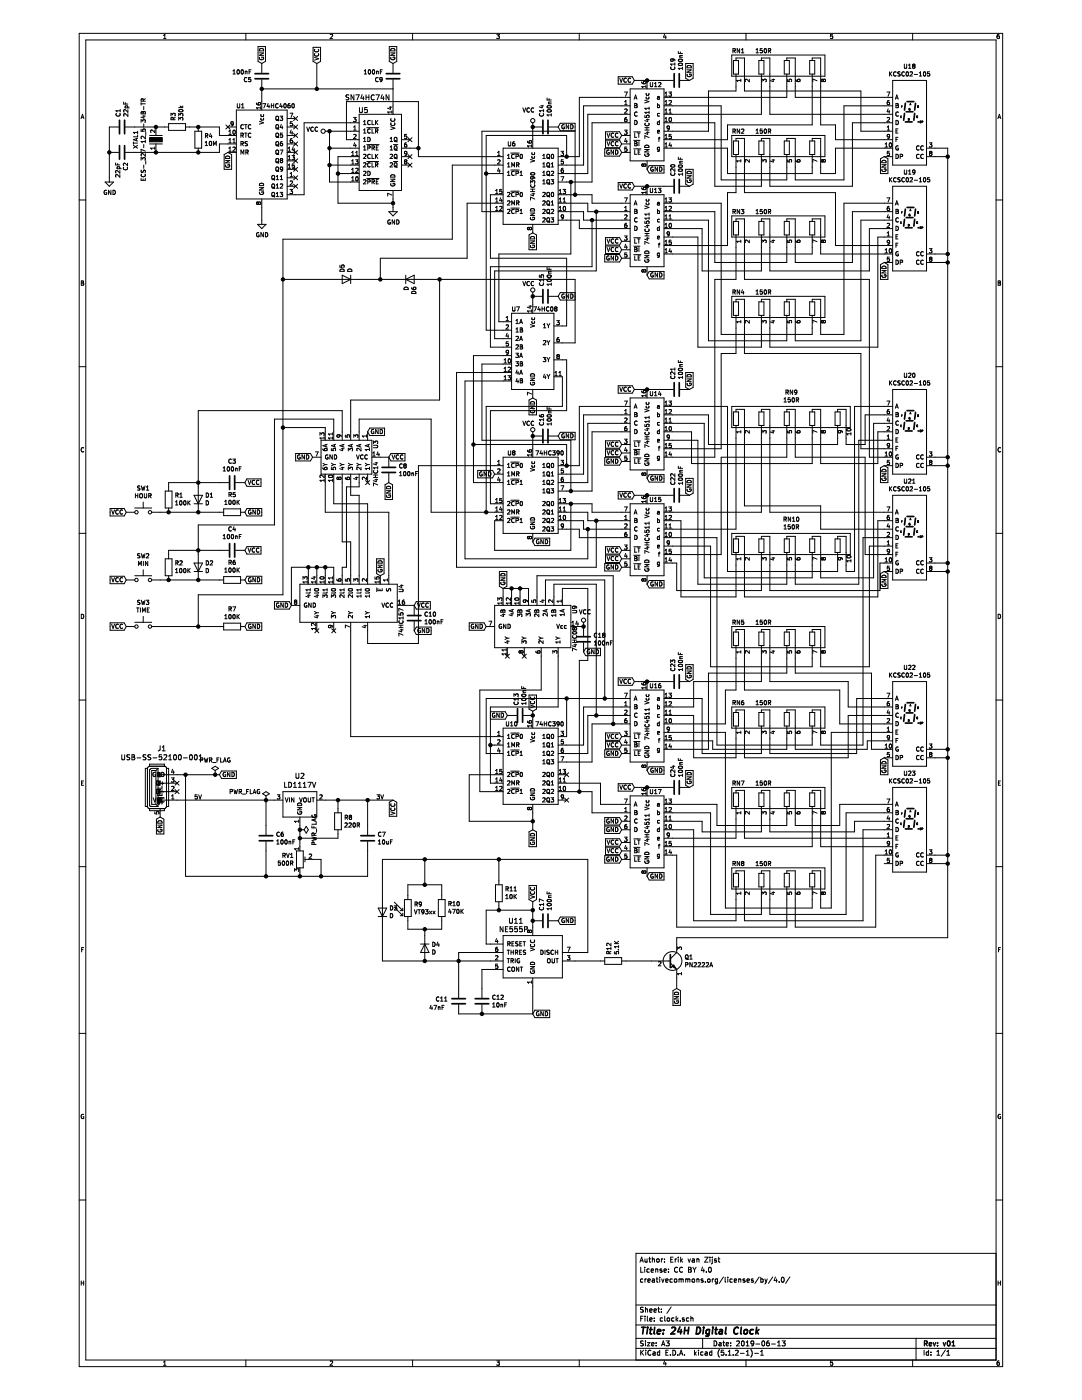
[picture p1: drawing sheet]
<svg xmlns="http://www.w3.org/2000/svg" width="216mm" height="279mm" viewBox="0 0 216 279" stroke-linecap="round" stroke-linejoin="round" font-family="sans-serif">
<g fill="none" stroke="#000" stroke-width=".2">
<path d="M15.8 6.7h184.3v266h-184.3zM17.1 8h181.7v263.4h-181.7zM29 19.7l-.4 .3M32.6 7.7h.5M32.6 7.1l.3-.3v.9M46.5 14.2l.2-.3v.9M46.5 14.8h.5M47.4 14l.1-.1a.41 .41 0 0 1 .3 .5 .41 .41 0 0 1-.4 .3l-.1-.3zM48.2 14l.1-.1a.42 .42 0 0 1 .3 .5 .42 .42 0 0 1-.4 .3l-.1-.3zM48.9 14.3l.4-.1v.6M48.9 14.2v.6M49.1 6.7v1.3"/>
<path d="M49.3 15.5a.37 .37 0 0 0-.6 .4 .37 .37 0 0 0 .6 .3M49.7 14.3h.3M50 15.5h-.4v.4l.3-.1 .2 .4-.2 .1-.3-.1M50.1 13.9h-.4v.9M51.5 9.3h1.5v3l-.8 .4-.7-.4zM51.8 10.6h.8l-.8 .5h.8M51.8 11.4a.38 .38 0 0 0 .4 .5 .38 .38 0 0 0 .3-.5h-.3v.2M51.9 9.7a.45 .45 0 0 1 .5 0 .45 .45 0 0 1 .2 .5h-.8zM52.2 12.7v1.8M52.2 15.9v6.1M52.2 17.7h26.2M62.5 9.4h1.5v2.9l-.8 .4-.7-.4z"/>
<path d="M62.7 11.4l.9 .3-.9 .3M62.8 9.8a.37 .37 0 0 0 .4 .6 .37 .37 0 0 0 .3-.6M62.8 10.7a.37 .37 0 0 0 .4 .5 .37 .37 0 0 0 .3-.5M63.2 12.7v5M65.9 6.9l.3-.1 .2 .3-.5 .6h.5M69.6 19h-.5a.43 .43 0 0 0 .5 .6l-.1 .3h-.5M70.6 18.9v1l-.6-1v1M71 18.9h.7l-.5 1M72.3 18.9l-.3 .7h.6M72.5 19.3v.6M72.7 14.8h.5M72.7 14.2l.2-.3v.9"/>
<path d="M73 18.9v1M73 19.4h.6M73.6 14l.1-.1a.41 .41 0 0 1 .3 .5 .41 .41 0 0 1-.4 .3l-.1-.3zM73.6 18.9v1M74.4 14l.1-.1a.42 .42 0 0 1 .3 .5 .42 .42 0 0 1-.4 .3l-.1-.3zM74.7 19a.45 .45 0 0 0-.7 .4 .45 .45 0 0 0 .7 .4M75 18.9h.7l-.5 1M75.1 14.2v.6M75.1 14.3l.3-.1 .1 .6M75.4 15.5a.37 .37 0 0 0-.5 .4 .37 .37 0 0 0 .5 .3M75.9 14.3h.3M76.3 18.9l-.3 .7h.6"/>
<path d="M76.3 15.8l-.4 .2-.1-.5h.3l.2 .1-.2 .6-.2 .1M76.3 13.9h-.4v.9M76.5 19.3v.6M77.6 18.9v1l-.6-1v1M77.7 9.3h1.5v3l-.8 .4-.7-.4zM78 10.6h.8l-.8 .5h.8M78 11.4a.38 .38 0 0 0 .4 .5 .38 .38 0 0 0 .3-.5h-.3v.2M78.1 9.7a.45 .45 0 0 1 .5 0 .45 .45 0 0 1 .2 .5h-.8zM78.4 12.7v1.8M78.4 15.9v6.9M82.3 6.7v1.3M99.1 6.8h.5l-.2 .4h.2v.4h-.5"/>
<path d="M109.2 19.6v.4h.8M109.6 19.7v.3M115.6 6.7v1.3M123.4 15.3h2.8l.4 .8-.4 .7h-2.8zM123.7 15.6l.2 .8 .3-.8M124.6 18.4h.6l-.4 .8M125 15.7a.37 .37 0 0 0-.5 .3 .37 .37 0 0 0 .5 .3M125.7 19.4h-10.1v11.9h-4.2M125.7 17.7h6.8v14.4h-6.8zM125.8 15.7a.37 .37 0 0 0-.5 .3 .37 .37 0 0 0 .5 .3M126.5 19.8l.3-.8 .3 .8M126.6 16.1h7.8"/>
<path d="M126.6 19.6h.4M128.1 16.3v.3l.3 .1h.4l.1-.4h-.5v.3l.1 .1M128.6 20l.9 .3-.9 .2M128.9 17v.5M128.9 17.3h-.8l.2 .2M129 19.3l.1 .5 .4-.1v-.4M129 18.6l.1 .4 .4-.1v-.3M129.1 16.1v1.6M129.8 16.5v.7l.1 .1 .3-.1v-.7M130.6 17.3h.5M130.6 16.7l.2-.2v.8M131.2 19.3h.3l.1 .5"/>
<path d="M131.4 16.5h.3l.2 .2-.5 .6h.5M131.6 19.4l-.4 .2v.2h.4M132.6 6.8l-.2 .6h.6M132.7 18.6l.2-.2v.8M132.7 19.2h.5M132.8 7.1v.6M133.5 18.4h.5l-.3 .3 .2 .1 .1 .3-.2 .1-.3-.1M133.9 13.4a.37 .37 0 0 0 .3 .5 .37 .37 0 0 0 .4-.5M134.2 11.7l.1 .4-.4 .1-.1-.3 .2-.2 .5 .1 .2 .3M134.7 12.8h-.9l.3 .2M134.7 12.6v.4M135.4 10.3v.4h.8"/>
<path d="M135.4 12.7a.41 .41 0 0 1 .5-.2 .41 .41 0 0 1 .3 .5 .41 .41 0 0 1-.5 .1 .41 .41 0 0 1-.3-.4zM135.4 11.9a.45 .45 0 0 1 .8 .2 .42 .42 0 0 1-.5 .2 .42 .42 0 0 1-.3-.4zM135.6 11.4h.6M135.7 16.1h1.9M135.8 10.4v.3M136.2 13.6h-.8l.2 .3M136.2 13.4v.5M136.2 11.1h-.5v.3M136.8 12.7h1.5v2.9l-.7 .5-.8-.5zM137.1 13.9h.8l-.8 .5h.8M137.1 14.8a.38 .38 0 0 0 .4 .5 .38 .38 0 0 0 .4-.5h-.3v.2M137.2 13.1a.45 .45 0 0 1 .5 0 .45 .45 0 0 1 .2 .4h-.8z"/>
<path d="M146 11h18.6v4.2h-18.6zM146.3 10.1h.4v-.3l-.4-.1v.8M146.4 12.1h1v2.7h-1zM146.5 10.1l.2 .4M146.9 14.8v3.4h-5.5v8h-8.9M146.9 12.1v-.5h1.6v6.6h23.3v8h6.3M147.6 9.7v.8l-.5-.8v.8M147.8 16.1h-.8l.2 .2M147.8 15.8v.5M147.9 10.5h.5M147.9 9.9l.3-.2v.8M148.9 6.7v1.3"/>
<path d="M149.5 15.8v.5l-.6-.5-.2 .2 .1 .3M150.9 10.5h.4M150.9 9.9l.2-.2v.8M151.4 12.1h1v2.7h-1zM151.9 14.8v8h-19.4M151.9 12.1v-.5h1.7v11.2h24.5M152 16.3v-.5l.4 .3 .1-.3h.2l.2 .2-.1 .3M152.1 9.7h-.4v.4l.3-.1 .1 .4-.1 .1h-.3M152.6 9.8l.1-.1a.42 .42 0 0 1 .3 .4 .42 .42 0 0 1-.4 .4l-.1-.3zM153.3 10.1h.4l.1-.3-.5-.1v.8M153.5 10.1l.3 .4M154 15.9h.6"/>
<path d="M154.3 15.8v.5l-.6-.2M156.5 12.1h1v2.7h-1zM157 14.8v4.6h-24.5M157 12.1v-.5h1.7v7.8h19.4M157.1 15.8v.4l.4 .1-.1-.3 .4-.2 .2 .2-.1 .3M158.8 15.9l.1 .3 .3 .1 .4-.1v-.3h-.4l-.1 .2 .2 .2M161.6 12.1h1v2.7h-1zM162.1 14.8v10.1h-16.9v3h-12.7M162.1 12.1v-.5h1.7v13.3h2.9v3h11.4M163 16.1l-.8-.3v.5M164.2 16l-.1-.2-.2 .2 .1 .3 .2-.2M164.2 16l.2-.2 .3 .2-.1 .3-.4-.2"/>
<path d="M164.2 16v.1M165.7 7.6l.4 .1M166.1 6.8h-.4v.4h.4v.4M166.1 7.6v.1M177 18.4h.5l-.3 .8M177.5 14.3v.9M177.6 14.7l.4 .5M178 14.3l-.5 .5M178.1 16.1h6.8v16.9h-6.8zM178.7 19.8l.2-.8 .3 .8M178.7 19.6h.4M178.8 14.4a.37 .37 0 0 0-.5 .4 .37 .37 0 0 0 .5 .3"/>
<path d="M179.6 14.4h-.4a.34 .34 0 0 0 .4 .5l-.1 .2h-.4M180.5 12.8v.7l.1 .1 .3-.1v-.7M180.5 14.4a.37 .37 0 0 0-.6 .4 .37 .37 0 0 0 .6 .3M180.9 14.4l.1-.1a.42 .42 0 0 1 .3 .5 .42 .42 0 0 1-.4 .3l-.1-.2zM181.3 13.6h.5M181.3 13l.2-.2v.8M181.6 14.4l.3-.1 .2 .3-.6 .6h.6M182.1 13l.2 .2M182.1 13h.1M182.1 13l.2-.2 .3 .2M182.1 6.7v1.3M182.3 13.2l-.2 .1 .2 .3 .3-.1-.2-.3"/>
<path d="M182.3 13.2h.1M182.4 14.9h.7M182.6 13h.1M182.6 13l-.2 .2M183.4 15.2h.5M183.4 14.6l.3-.3v.9M184.3 14.4l.2-.1a.42 .42 0 0 1 .2 .5 .42 .42 0 0 1-.3 .3zM185.5 14.7h.1M185.5 14.7v.4h-.5M185.5 14.3h-.4l-.1 .4h.5M199.4 6.8l-.4 .2-.1 .5 .2 .2 .3-.1v-.4h-.3l-.2 .1M15.8 39.9h1.3"/>
<path d="M16.2 23.7l.3-.9 .2 .9M16.2 23.4h.5M21 36.3h1.7l-.9 .9zM21.2 38a.38 .38 0 0 0-.4 .4 .38 .38 0 0 0 .5 .3v-.2h-.2M21.8 30.4h1.9M22.1 38v.8l-.5-.8v.8M22.5 38a.43 .43 0 0 1 .5 .4 .43 .43 0 0 1-.5 .4zM23.1 32.5v.4h.8M23.2 22.7a.37 .37 0 0 0 .4 .5 .37 .37 0 0 0 .3-.5M23.4 33.7h.8M23.4 33.7l.1-.4 .4 .1v.3M23.5 32.6v.3"/>
<path d="M23.7 25.3h-1.9v11M23.9 34v.6l-.6-.6-.2 .2 .1 .3M23.9 34.8v.6l-.6-.6-.2 .2 .1 .3M24 21.8v.5M24 22.1h-.9l.3 .2M24.7 20.4v.4h.8M24.7 33.4a.37 .37 0 0 0 .3 .5 .37 .37 0 0 0 .4-.5M24.7 22v.3M24.7 22.3l.1 .1M24.8 21.9l-.1 .1M25 21.5h.8M25 21.5l.1-.4 .4 .1v.3"/>
<path d="M25 25.3h8.6M25.1 20.5v.3M25.5 32.6v.5l-.7-.5-.2 .1 .1 .4M25.5 22.7v.5l-.6-.5-.2 .2 .1 .3M25.5 21.9v.5l-.5-.5h-.2M26.6 29l.9 .6M26.6 28.3v.5M26.6 28.6h.9M27.2 27.7v.4M27.5 29l-.9 .6M27.5 27.6l-.9 .3 .9 .3M27.5 26.2v.5"/>
<path d="M27.5 26.9v.4h-.9M27.5 26.4h-.9l.3 .3M28.2 24.4v-.5l.3 .3 .1-.3h.3v.5M28.2 32v-.6l.3 .3 .1-.2 .2-.1 .2 .2-.1 .4M28.2 25.8v.4h.4l-.1-.3 .3-.2 .2 .2-.1 .3M28.2 35.6v.4h.8v-.4M28.2 20.5v.5M28.2 20.7h.8M28.2 22.4l.2-.1 .2 .1 .2-.2 .2 .5h-.8zM28.2 33.9v.5a.34 .34 0 0 0 .5-.4h.3v.4M28.2 34.8a.37 .37 0 0 0 .4 .5 .37 .37 0 0 0 .3-.5M28.4 23.2h.6"/>
<path d="M28.6 22.4v.3M28.6 35.7v.3M28.6 20.2v-.4h-.4v.4h.8M28.7 21.2v.7M28.7 24.7v.7M28.7 28.8v.7M28.7 33v.6M28.7 23v.6l-.6-.2M29 27.2v.5l-.6-.5-.2 .2v.3M29 28v.5M29 30.7v.5l-.6-.5-.2 .1v.3M29 30.2l-.8-.4v.6"/>
<path d="M29 28.2h-.8l.2 .3M29.1 26.4v.6M29.1 32.1v.6M29.8 28.7h2.6M29.8 27h2.6M30.9 29.6h-.9l.3 .2M30.9 25.9v.6l-.6-.6-.3 .2 .1 .3M30.9 29.3v.5M31.1 25.3v1.7M31.1 28.7v1.7M33.6 24.7h3.4v1.3h-3.4zM34.1 23.1v-.5l.3 .3 .1-.2 .3-.1 .2 .2-.1 .3"/>
<path d="M34.6 23.9l-.1-.4h-.3l-.1 .4h.9M35 23.4l-.4 .3M35.7 23.2v-.6l.3 .3 .1-.2 .2-.1 .2 .2-.1 .4M35.7 24v-.5l.3 .2 .1-.2h.3v.5M35.7 21.5h.8M35.7 22a.44 .44 0 0 1 .5-.2 .44 .44 0 0 1 .3 .3 .43 .43 0 0 1-.5 .2 .43 .43 0 0 1-.3-.3zM35.7 21.9v.1M35.9 21.2l.4 .3M36.5 21.2l-.3 .2M37 25.3h6.8v1.7h3.4M38.9 26.2h1.3v3.4h-1.3zM39.6 25.3v.9"/>
<path d="M39.6 29.6v.8M40.9 29h.5M40.9 28.4l.3-.2v.8M41 27.1l.4-.1v-.3h-.4v.8M41.2 27.1l.3 .4M41.8 28.3l.1-.1a.41 .41 0 0 1 .3 .4 .41 .41 0 0 1-.3 .4l-.2-.3zM42 26.6l-.2 .6h.5M42.2 27v.5M42.6 29v-.8l.3 .6 .3-.6v.8M44.7 30.8l.8-.4 .7 .4v3h-1.5zM45 32h.8l-.8 .5h.8M45.1 32.9a.38 .38 0 0 0 .3 .5 .38 .38 0 0 0 .4-.5h-.3v.1"/>
<path d="M45.1 24.9l.8 .9M45.1 31.2a.44 .44 0 0 1 .5 0 .44 .44 0 0 1 .2 .4h-.8zM45.5 25.3h1.7M45.5 30.4h1.7M45.7 26.8h.4M45.7 28.5h.4M45.7 30.2h.4M45.7 26.2l.2-.2v.8M45.7 27.9l.2-.2v.8M45.7 29.6l.2-.2v.8M45.9 24.9l-.8 .9M46.5 24.3h-.4v.4l.1 .1 .4-.1"/>
<path d="M46.5 28.5h.5M46.5 29.4h.3l.2 .2-.6 .6h.6M46.5 27.9l.2-.2v.8M46.5 24.3v.1M46.5 24.4v.5l-.4 .2M46.6 26.1l.1-.1a.41 .41 0 0 1 .3 .4 .41 .41 0 0 1-.4 .4l-.1-.3zM47.2 28.7h-3.4v1.7h-18.8M47.2 22h10.1v17.7h-10.1zM47.3 20.7v.7l.2 .1 .3-.1v-.7M48.1 28.7l.4-.1v-.3h-.4v.8M48.1 27l.4-.1v-.3h-.4v.8M48.1 30.8v-.9l.3 .7 .3-.7v.9"/>
<path d="M48.2 21.5h.5M48.2 20.9l.2-.2v.8M48.3 27l.3 .4M48.3 28.7l.3 .4M48.6 25a.37 .37 0 0 0-.6 .3 .37 .37 0 0 0 .6 .3M48.8 26.6h.5M48.8 24.9h.5M49.1 30.4l.4-.1v-.3l-.4-.1v.9M49.1 24.9v.8M49.1 26.6v.8M49.2 30.4l.3 .4M49.4 28.3h-.5a.36 .36 0 0 0 .4 .5v.3h-.4"/>
<path d="M50 24.9a.38 .38 0 0 0-.5 .4 .38 .38 0 0 0 .6 .3M50 26.6a.38 .38 0 0 0-.5 .4 .38 .38 0 0 0 .6 .3M50 26.6h.1M50 24.9l.1 .1M51.2 20.5l.1 .3 .2 .2 .4-.1 .1-.4h-.5v.3l.2 .2M51.8 24.2l.8 .3-.8 .3M51.8 37.4h.8l-.8 .5h.8M51.8 38.3a.38 .38 0 0 0 .4 .5 .38 .38 0 0 0 .3-.5h-.3v.2M51.9 36.6a.45 .45 0 0 1 .5 0 .45 .45 0 0 1 .2 .4h-.8zM52 21.5h-.8l.2 .3M52 21.3v.5M52.1 23.6l.1 .4 .4-.1v-.3"/>
<path d="M52.1 22.8l.1 .5 .4-.1v-.4M52.2 39.7v5.1M52.5 20.7h.5l-.3 .8M53.5 20.6l-.2 .6h.5M53.7 21v.5M54.1 21.1h.5M54.1 20.7v.8M54.3 36.8l.1-.1 .4 .1-.1 .7-.4-.1zM54.3 35.1l.1-.1 .4 .1-.1 .7-.4-.1zM54.3 38.5l.1-.1 .4 .1-.1 .7-.4-.1zM54.4 37.3l.3 .2M54.4 35.7l.3 .1"/>
<path d="M54.4 39l.3 .2M54.6 20.7v.8M54.7 35.8l.1 .1M54.7 37.5l.1 .1M54.7 39.2l.1 .1M55.1 23.3l.1-.1 .4 .1-.1 .7-.4-.1zM55.1 28.4l.1-.1 .4 .1-.1 .7-.4-.1zM55.1 25l.1-.1 .4 .1-.1 .7-.4-.1zM55.1 26.7l.1-.1 .4 .1-.1 .7-.4-.1zM55.1 30.1l.1-.2 .4 .2-.1 .7-.4-.1zM55.1 31.8l.1-.2 .4 .2-.1 .6h-.4zM55.1 33.4l.1-.1 .4 .1-.1 .7-.4-.1z"/>
<path d="M55.1 35.9h.5M55.1 35.2l.3-.2v.9M55.1 36.9l.3-.2v.8M55.1 38.6l.3-.2v.8M55.1 37.5h.5M55.1 39.2h.5M55.2 34l.4 .3M55.2 27.2l.4 .3M55.2 25.5l.4 .3M55.2 28.9l.4 .3M55.2 32.3l.4 .3M55.2 30.6l.4 .3"/>
<path d="M55.2 23.8l.4 .3M55.5 20.8a.37 .37 0 0 0-.5 .3 .37 .37 0 0 0 .5 .3M55.9 23.2h.5l-.3 .3 .3 .1v.3h-.5M55.9 29.9h.5l-.3 .9M55.9 38.4h.5l-.3 .3 .3 .1v.4h-.5M55.9 35.9h.5M55.9 36.8l.3-.1 .2 .2-.5 .6h.5M55.9 35.2l.3-.2v.9M56 20.6l-.2 .6h.6M56.1 32l-.2 .2 .2 .3 .3-.2-.2-.3M56.1 32l-.2-.2 .2-.2 .3 .1-.2 .3M56.1 32h.1"/>
<path d="M56.1 24.8l-.2 .6h.5M56.2 21v.5M56.3 28.3h-.1a.53 .53 0 0 0-.1 .8l.3-.1v-.3l-.3-.1-.2 .1M56.3 25.2v.5M56.4 26.6h-.4l-.1 .4h.5v.3h-.5M56.4 33.7l-.4 .1v-.4l.2-.1 .2 .2v.5l-.4 .2M56.7 20.8v-.1a.38 .38 0 0 1 .4 .4 .38 .38 0 0 1-.4 .4l-.1-.3zM57 20.7v.1M57.3 25.3h1.7M57.3 30.4h1.7M57.3 28.7h1.7M57.3 27h1.7"/>
<path d="M57.3 35.5h1.7M57.3 32.1h1.7M57.3 33.8h1.7M57.3 37.2h1.7M57.3 23.7h1.7M57.5 31.9h.5M57.5 30.2h.5M57.5 33.6h.5M57.5 29.6l.2-.2v.8M57.5 31.3l.2-.3v.9M57.5 33l.2-.3v.9M57.6 20.8l-.2 .6 .2 .1h.2v-.4l-.2-.1-.2 .2"/>
<path d="M57.6 20.7v.1M57.8 20.7h-.2M57.9 22.6h.5l-.3 .8M57.9 37.8h.5l-.3 .3 .2 .1 .1 .3-.2 .1h-.3M57.9 35.3h.5M57.9 36.2l.3-.1 .2 .2-.5 .7h.5M57.9 34.7l.2-.3v.9M58.1 25.9l-.2 .6h.5M58.3 31h.5l-.3 .4h.2M58.3 27.7h-.2a.53 .53 0 0 0 0 .8h.2l.1-.3-.2-.2-.3 .2M58.3 26.3v.5M58.3 20.8l.1-.1a.41 .41 0 0 1 .3 .4 .41 .41 0 0 1-.3 .4l-.2-.3z"/>
<path d="M58.3 24.3h-.4v.4l.3-.1 .2 .4-.2 .1-.3-.1M58.3 33.1h.4M58.3 33.1h.1M58.5 29.3l-.2 .6h.5M58.6 24.9l.8 .9M58.6 28.3l.8 .8M58.6 36.8l.8 .8M58.6 35.1l.8 .8M58.6 33.4l.8 .8M58.6 31.7l.8 .8M58.6 30l.8 .8M58.6 26.6l.8 .8"/>
<path d="M58.6 23.3l.8 .8M58.6 20.7v.1M58.7 31.4h.1M58.7 29.6v.6M58.7 33.1h.1M58.7 31.4v.5l-.4-.1M58.7 32.7h-.4v.4M58.7 33.1v.4h-.4M59.4 30l-.8 .8M59.4 28.3l-.8 .8M59.4 24.9l-.8 .9M59.4 36.8l-.8 .8"/>
<path d="M59.4 35.1l-.8 .8M59.4 33.4l-.8 .8M59.4 31.7l-.8 .8M59.4 26.6l-.8 .8M59.4 23.3l-.8 .8M61.2 25.4l.3 .8 .3-.8M62.5 25.4a.37 .37 0 0 0-.5 .4 .37 .37 0 0 0 .5 .3M63.4 25.4a.37 .37 0 0 0-.6 .4 .37 .37 0 0 0 .6 .3M64.9 26.2h6.8M65.8 29.6h5.9M65.8 33h5.9M65.8 26.2v10.1h5.9"/>
<path d="M67.4 34.6h4.3M70.2 34.4h.5M70.2 32.7h.5M70.2 31h.5M70.2 36.1h.5M70.2 30.4l.2-.2v.8M70.2 32.1l.2-.2v.8M70.2 33.8l.2-.2v.8M70.2 35.5l.2-.2v.8M70.5 23.4h.6l-.3 .4h.2l.1 .3-.2 .2-.4-.1M70.6 26h.5M70.6 25.4l.2-.3v.9"/>
<path d="M70.8 28.5l-.2 .6h.5M70.9 31.9h.6l-.3 .3 .2 .1 .1 .3-.2 .1-.4-.1M71 33.7l.3-.1 .2 .2-.6 .6h.6M71 30.4l.2-.2v.8M71 26.9h-.4M71 26.9h.1M71 28.8v.6M71 31h.5M71 26.9v.3l-.5 .5h.6M71.1 35.3h.1a.41 .41 0 0 1 .3 .4 .41 .41 0 0 1-.4 .4l-.1-.3zM71.7 22.8h8.4v15.2h-8.4zM71.7 27.9h-2.6v-7.6h14.4v11h16.9"/>
<path d="M71.7 24.5h-11v14.4h-3.4M71.7 31.3h-4.3v9.3h11M71.7 21.5v.8l.2 .2 .4-.2v-.8M72.5 28.3h.5M72.5 26.6h.5M72.5 24.3l.3-.3v.9M72.5 26l.3-.3v.9M72.5 27.6l.3-.2v.9M72.5 29.3l.3-.2v.8M72.5 24.9h.5M72.5 29.9h.5M72.5 30.9l.4-.1 .1 .2-.5 .6h.5"/>
<path d="M72.5 32.6l.4-.1 .1 .2-.5 .6h.5M72.5 35.9h.4l.1 .2-.5 .6h.5M72.5 34.3l.4-.1 .1 .2-.5 .6h.5M73.2 25.5h2.4M73.2 28.9h2.4M73.2 32.2h2.4M73.2 35.6h2.4M73.3 21.5h-.5l-.1 .4h.5l.1 .5-.2 .1-.4-.1M73.4 27.4a.43 .43 0 0 1 .5 .4 .43 .43 0 0 1-.5 .5zM73.4 29.5h.4v-.3l-.4-.1v.8M73.4 34.2a.43 .43 0 0 1 .5 .4 .43 .43 0 0 1-.5 .4zM73.4 36.3h.4v-.4h-.4v.8"/>
<path d="M73.9 25.8a.37 .37 0 0 0-.5 .3 .37 .37 0 0 0 .5 .4M73.9 24.1a.37 .37 0 0 0-.5 .4 .37 .37 0 0 0 .5 .3M73.9 30.9a.37 .37 0 0 0-.5 .3 .37 .37 0 0 0 .5 .3M73.9 32.6a.37 .37 0 0 0-.5 .3 .37 .37 0 0 0 .5 .3M74.2 25.7v.9h.4M74.2 24v.9h.4M74.2 29.5h.4l.1-.3-.5-.1v.8M74.2 30.8v.8h.4M74.2 32.5v.8h.4M74.2 36.3h.4l.1-.4h-.5v.8M74.4 29.5l.3 .4M74.4 36.3l.3 .4"/>
<path d="M74.9 32.9l.5-.1v-.2l-.5-.1v.8M74.9 26.2l.5-.1v-.3l-.5-.1v.9M74.9 24v.9M74.9 30.8v.8M75 24.4l.4 .5M75 31.2l.4 .4M75.1 29.5h.3M75.1 36.3h.3M75.1 26.2l.3 .4M75.1 32.9l.3 .4M75.4 24l-.5 .5M75.4 30.8l-.5 .5"/>
<path d="M75.5 29.1h-.4v.8h.4M75.5 35.9h-.4v.8h.4M77.6 21.4h.6M77.8 28.3h.5M77.8 29.9h.5M77.8 27.6l.3-.2v.9M77.8 29.3l.3-.2v.8M77.8 32.6l.4-.1 .1 .2-.5 .6h.5M77.8 30.9l.4-.1 .1 .2-.5 .6h.5M77.9 21.3v.5l-.6-.2M78 35.8h.8l-.8 .4h.8M78 25.3l.8 .3-.8 .3"/>
<path d="M78 36.6a.38 .38 0 0 0 .4 .5 .38 .38 0 0 0 .3-.5h-.3v.2M78 23.7a.37 .37 0 0 0 .4 .5 .37 .37 0 0 0 .3-.5M78 24.5a.37 .37 0 0 0 .4 .6 .37 .37 0 0 0 .3-.6M78.1 34.9a.45 .45 0 0 1 .5 0 .45 .45 0 0 1 .2 .4h-.8zM78.2 38.9l-.8-.3v.5M78.2 22.1v.5M78.2 22.4h-.8l.2 .2M78.4 38v4.2M78.5 28.9h.9M78.5 32.2h.9M78.7 27.5l.2-.1 .3 .1-.1 .7-.4-.1zM78.7 30.9l.2-.1 .3 .1-.1 .7-.4-.1z"/>
<path d="M78.7 29.2l.2-.1 .3 .1-.1 .7-.4-.1zM78.7 32.6l.2-.1 .3 .1-.1 .7-.4-.1zM78.8 31.4l.5 .3M78.8 28l.5 .3M78.8 29.7l.5 .3M78.8 33.1l.5 .3M80.1 29.6h3.4M80.1 27.9h1.7M80.1 33h1.7M80.1 31.3h1.7M80.7 32.1l.2-.2 .3 .2M80.7 32.1h.1"/>
<path d="M80.7 32.1l.2 .2M80.9 32.3l-.2 .1 .2 .3 .3-.1-.2-.3M80.9 32.3h.1M81.1 28.5h-.1a.53 .53 0 0 0-.1 .9l.2-.1 .1-.3-.2-.2-.3 .2M81.1 26.8h-.3l-.1 .4 .3-.1 .2 .4-.2 .2-.3-.1M81.2 30.6l-.4 .1v-.4l.2-.1 .2 .2-.1 .6h-.3M81.2 32.1h.1M81.2 32.1l-.2 .2M81.4 27.5l.8 .8M81.4 32.5l.8 .9M81.4 30.9l.8 .8M82.2 27.5l-.8 .8"/>
<path d="M82.2 30.9l-.8 .8M82.2 32.5l-.8 .9M97 34.6h3.4M98.9 38.6h.5M98.9 38l.2-.2v.8M98.9 39.7l.2-.2v.8M99.3 32l.3-.1 .2 .2-.5 .6h.5M99.3 31h.5M99.3 30.4l.2-.2v.8M99.5 33.5l-.2 .6h.5M99.7 33.9v.5M99.9 39.5l-.2 .5h.5"/>
<path d="M100.1 39.8v.5M100.1 37.8h-.4v.4l.3-.1 .2 .4-.2 .1h-.3M100.4 29.6h11v15.2h-11zM100.4 33h-10.1v14.7h-33.8v71h-16.9v6.3M100.4 38.9h-2.5v12.6h15.2v13.6h-2.6M101.3 33.3h.5M101.3 31.6h.5M101.3 35h.5M101.3 38.5l.3-.1 .2 .2-.6 .6h.6M101.3 31l.2-.2v.8M101.3 32.7l.2-.2v.8M101.3 34.4l.2-.2v.8"/>
<path d="M101.4 28.3v.7l.2 .1 .3-.1v-.7M101.9 30.6h1.7M101.9 38.2h1.7M101.9 33.9h1.7M102.1 33.3v-.8l.3 .6 .3-.6v.8M102.6 30.9a.37 .37 0 0 0-.5 .3 .37 .37 0 0 0 .5 .3M102.6 34.3a.37 .37 0 0 0-.5 .3 .37 .37 0 0 0 .5 .3M102.6 38.5a.37 .37 0 0 0-.5 .3 .37 .37 0 0 0 .5 .4M102.7 28.3h-.2a.53 .53 0 0 0-.1 .8l.3-.1v-.3l-.3-.1-.1 .2M103 31.2h.4v-.3l-.4-.1v.8M103 34.6h.4v-.3l-.4-.1v.8M103 38.8h.4v-.3l-.4-.1v.8"/>
<path d="M103.1 32.9h.4v-.3l-.4-.1v.8M103.3 32.9l.3 .4M103.8 35h.4M103.8 34.4l.2-.2v.8M103.8 30.9l.2-.1a.42 .42 0 0 1 .3 .4 .42 .42 0 0 1-.4 .4zM103.8 38.5l.2-.1a.42 .42 0 0 1 .3 .4 .42 .42 0 0 1-.4 .4zM104.3 21.5l.3 .9 .3-.9M105.2 28.2l.1 .2 .3 .2 .4-.1 .1-.3h-.5v.2l.1 .2M105.6 21.6a.37 .37 0 0 0-.5 .3 .37 .37 0 0 0 .5 .4M105.8 31.8l.9 .3-.9 .3M105.9 36.6v-.5l.3 .2 .1-.2h.3v.5M105.9 38.2h.8"/>
<path d="M105.9 37.7h.8M105.9 34.5a.44 .44 0 0 1 .8 .2 .42 .42 0 0 1-.4 .2 .42 .42 0 0 1-.4-.3zM105.9 36.9a.37 .37 0 0 0 .4 .5 .37 .37 0 0 0 .3-.5M106.1 29.1h-.9l.3 .3M106.1 28.9v.5M106.2 38.7h.5M106.2 31.2l.1 .4 .3-.1v-.3M106.2 30.4l.1 .5 .3-.1v-.4M106.2 35.2l.2 .5h-.5v-.3l.1-.2 .5 .1 .2 .4M106.3 37.7v.5M106.3 25.3h1.9M106.3 24.5v5.1"/>
<path d="M106.4 38.6v.5l-.6-.2M106.5 21.6a.37 .37 0 0 0-.5 .3 .37 .37 0 0 0 .5 .4M106.7 39.7l-.8-.3v.5M107.7 22.7a.37 .37 0 0 0 .3 .5 .37 .37 0 0 0 .4-.5M107.9 21.1h.6M108.2 21v.5l-.6-.2M108.3 33.3h.5M108.3 31.6h.5M108.3 36.7h.5M108.3 35h.5M108.3 38.5l.3-.1 .2 .2-.5 .6h.5M108.3 31l.3-.2v.8"/>
<path d="M108.3 32.7l.3-.2v.8M108.3 34.4l.3-.2v.8M108.3 36.1l.3-.2v.8M108.5 22.1h-.9l.3 .2M108.5 21.8v.5M109.1 32.6l.2-.1 .3 .1-.1 .7-.4-.1zM109.1 30.9l.2-.1 .3 .1-.1 .7-.4-.1zM109.1 36l.2-.1 .3 .1-.1 .7-.4-.1zM109.1 34.3l.2-.1 .3 .1-.1 .7-.4-.1zM109.1 38.5l.2-.1 .3 .1-.1 .7-.4-.1zM109.2 22a.41 .41 0 0 1 .5-.2 .41 .41 0 0 1 .3 .5 .41 .41 0 0 1-.5 .1 .41 .41 0 0 1-.3-.4zM109.2 21.2a.45 .45 0 0 1 .8 .2 .42 .42 0 0 1-.4 .2 .42 .42 0 0 1-.4-.4z"/>
<path d="M109.3 34.8l.4 .3M109.3 31.4l.4 .3M109.3 33.1l.4 .3M109.3 39l.4 .3M109.3 36.5l.4 .3M109.4 20.7h.6M109.5 25.3h1.9M110 35.9h.5l-.3 .3 .2 .1v.3h-.4M110 33.3h.5M110 34.3l.3-.1 .2 .2-.5 .6h.5M110 32.7l.2-.2v.8M110 22.7v.5"/>
<path d="M110 20.4h-.5v.3M110 22.9h-.8l.2 .3M110.1 30.9l.1-.1a.41 .41 0 0 1 .3 .4 .41 .41 0 0 1-.4 .4l-.1-.3zM110.1 38.5l.1-.1a.41 .41 0 0 1 .3 .4 .41 .41 0 0 1-.4 .4l-.1-.3zM111.4 38.9h6.7v1.7h7.6M111.6 38.6h.4M111.6 38l.2-.2v.8M111.6 39.7l.2-.2v.8M111.8 24.6h3v1.5h-3l-.4-.8zM111.9 35.3h.6l-.4 .8M111.9 30.2h.6l-.3 .3 .2 .1M112 34v.1"/>
<path d="M112 33.9h.4M112 33.9v.1M112.3 37.8h.6l-.3 .3 .2 .1 .1 .3-.2 .1h-.4M112.4 33.6h-.2a.53 .53 0 0 0-.1 .8l.4-.1-.1-.3M112.4 39.7l.2-.2v.8M112.4 30.6h.1M112.4 32.3h.1M112.4 33.9v.1M112.4 31.9h-.4v.4h.4M112.4 32.3v.4l-.4-.1M112.4 30.6v.4h-.5M112.6 24.9a.38 .38 0 0 0-.5 .4 .38 .38 0 0 0 .5 .3v-.2h-.1"/>
<path d="M113.1 31.3v-4.3h-16.1v38.9h5.1M113.5 24.9v.8l-.5-.8v.8M113.9 24.9a.43 .43 0 0 1 .5 .4 .43 .43 0 0 1-.5 .4zM113.9 36.3v14.4h-14.4v13.5h2.6M114.8 38.9v-12.7h-18.6v16h4.2M120.7 29.7h2.9l.4 .7-.4 .8h-2.9zM120.8 28h2.8l.4 .7-.4 .8h-2.8zM120.8 26.3h2.8l.4 .7-.4 .8h-2.8zM121.1 28.3l.3 .8 .3-.8M121.1 26.6l.3 .8 .3-.8M121.5 30a.38 .38 0 0 0-.5 .4 .38 .38 0 0 0 .6 .3v-.3h-.2M122.4 29.9v.9l-.5-.9v.9"/>
<path d="M122.5 28.3a.37 .37 0 0 0-.6 .4 .37 .37 0 0 0 .6 .3M122.5 26.6a.37 .37 0 0 0-.6 .4 .37 .37 0 0 0 .6 .3M122.8 29.9a.43 .43 0 0 1 .5 .5 .43 .43 0 0 1-.5 .4zM123.3 28.3a.37 .37 0 0 0-.5 .4 .37 .37 0 0 0 .5 .3M123.3 26.6a.37 .37 0 0 0-.5 .4 .37 .37 0 0 0 .5 .3M123.4 36.4h2.8l.4 .8-.4 .7h-2.8zM123.7 36.7l.2 .8 .3-.8M124 30.4h1.7M124 28.7h1.7M124 27h1.7M124.6 26h.5l-.3 .3 .3 .1v.3l-.1 .1-.4-.1M124.6 39.5h.6l-.4 .8"/>
<path d="M124.6 21.8l.4-.1 .1 .3-.5 .6h.5M124.6 20.3l.3-.2v.8M124.6 20.9h.5M124.8 27.6l-.2 .6h.6M125 36.8a.37 .37 0 0 0-.5 .3 .37 .37 0 0 0 .5 .4M125 23.4h-.1a.53 .53 0 0 0-.1 .9l.2-.1 .1-.3-.1-.1-.4 .1M125 27.9v.6M125.1 29.4h-.4l-.1 .4 .4-.1 .1 .3-.1 .2-.4-.1M125.7 21.1h-9.3v11.9h-5M125.7 22.8h-8.4v11.8h-5.9M125.7 24.5h-7.6v11.8h-6.7M125.7 38.9h6.8v14.3h-6.8z"/>
<path d="M125.8 36.8a.37 .37 0 0 0-.5 .3 .37 .37 0 0 0 .5 .4M126.5 28h1.2M126.5 26.3h1.3M126.5 29.7h1.4M126.6 37.2h7.8M126.6 20.6l.5 .2-.2 .3 .2 .1v.3h-.5zM126.6 28.3l.5 .1-.2 .3 .2 .1v.3h-.5zM126.6 26.6v.8h.5M126.6 24a.43 .43 0 0 1 .5 .5 .43 .43 0 0 1-.5 .4zM126.6 29.9v.9h.5M126.6 21.1h.3M126.6 28.7h.3"/>
<path d="M127.1 22.4a.37 .37 0 0 0-.5 .4 .37 .37 0 0 0 .5 .3M127.2 26.6h.5M127.3 30.3h.3M127.5 26.6v.8M127.5 28.3v.8M127.7 29.9h-.4v.9h.4M128.1 37.4v.3l.3 .2 .4-.1 .1-.4h-.5v.3l.1 .2M128.4 33.1h-.1M128.4 32.9l-.1-.2-.2 .2v.2h.2M128.4 32.9l.2-.2 .3 .2-.2 .3-.3-.2M128.4 33v.1M128.4 32.9v.1"/>
<path d="M128.6 29.8h.9l-.9 .5h.9M128.7 26h.8M128.7 25.5h.8M128.7 23v.4l.4 .1-.1-.4 .4-.1 .1 .1-.1 .4M128.7 30.7a.38 .38 0 0 0 .4 .5 .38 .38 0 0 0 .3-.5h-.3v.2M128.8 24.6a.37 .37 0 0 0 .3 .5 .37 .37 0 0 0 .3-.5M128.8 29a.45 .45 0 0 1 .5 0 .45 .45 0 0 1 .2 .4h-.9zM128.9 38.4h-.8l.2 .3M128.9 38.2v.5M129 23.9h.5M129 39.7l.1 .4h.4v-.4M129 26.4h.5"/>
<path d="M129.1 25.5v.5M129.1 32.1v1.7M129.1 37.2v1.7M129.2 26.3v.5l-.6-.2M129.2 23.7v.6l-.6-.2M129.5 21.4v.5M129.5 22.2v.5M129.5 27.5l-.8-.4v.5M129.5 22.4h-.8l.2 .3M129.5 21.6h-.8l.2 .3M129.5 33.1h3v1.4h-3l-.4-.7zM129.8 37.6v.7l.1 .1 .3-.1v-.7"/>
<path d="M130.3 33.4a.38 .38 0 0 0-.5 .4 .38 .38 0 0 0 .6 .3v-.3h-.2M130.6 38.4h.5M130.6 37.8l.2-.2v.8M131.2 21l.4 .1-.1 .4h-.3M131.2 26.3l.4-.1v-.2l-.4 .1v.4h.4M131.2 20.6v.9M131.2 33.3v.9l-.5-.9v.9M131.4 27.7h.3M131.4 37.6h.5l-.3 .3 .2 .1 .1 .3-.2 .1-.3-.1M131.6 24.3h-.3l-.1 .2v.3h.4M131.6 29.4h-.3l-.1 .1v.4h.4M131.6 29.4v.7l-.2 .1h-.2"/>
<path d="M131.6 24v.9M131.6 22.7l-.4 .1 .1 .3h.3M131.6 33.3a.43 .43 0 0 1 .5 .4 .43 .43 0 0 1-.5 .5zM131.7 27.4l-.2 .1v.8M132.5 29.6h12.7v5h16.9v-3.8M132.5 21.1h11.4v14.8h13.1v-5.1M132.5 24.5h10.1v12.7h9.3v-6.4M132.7 22.6h.5M132.7 27.7h.5M132.7 24.3h.5M132.7 29.4h.5M132.7 20.3l.2-.2v.8"/>
<path d="M132.7 22l.2-.3v.9M132.7 20.9h.5M132.7 23.7l.2-.3v.9M132.7 27.1l.2-.3v.9M132.7 28.7l.2-.2v.9M132.7 39.7l.2-.2v.8M133.5 39.5h.5l-.3 .3 .2 .1 .1 .3-.2 .1-.3-.1M133.5 22.6h.5M133.5 22l.2-.3v.9M133.5 20.1h.3l.2 .2-.5 .6h.5M133.6 23.5l.1-.1a.41 .41 0 0 1 .3 .5 .41 .41 0 0 1-.4 .3l-.1-.2zM133.6 25.5l-.4 .1-.1-.4 .3-.1 .2 .2-.1 .6-.3 .1"/>
<path d="M133.7 28.5l-.2 .6h.5M133.9 34.5a.37 .37 0 0 0 .3 .5 .37 .37 0 0 0 .4-.5M133.9 28.8v.6M133.9 33a.41 .41 0 0 1 .5-.2 .41 .41 0 0 1 .2 .4 .5 .5 0 0 1-.8-.1zM133.9 26.8h-.4v.4l.3-.1 .2 .4-.2 .2-.3-.1M134.7 33.7v.5l-.6-.5-.3 .1 .1 .4M135.4 31.4v.4h.8M135.4 33.8a.41 .41 0 0 1 .5-.1 .41 .41 0 0 1 .3 .4 .41 .41 0 0 1-.5 .2 .41 .41 0 0 1-.3-.5zM135.4 33a.45 .45 0 0 1 .8 .2 .42 .42 0 0 1-.5 .2 .42 .42 0 0 1-.3-.4zM135.6 32.5h.6M135.7 37.2h1.9M135.8 31.5v.3"/>
<path d="M136.2 34.8h-.8l.2 .2M136.2 32.2h-.5v.3M136.2 34.5v.5M136.8 33.8h1.5v3l-.7 .4-.8-.4zM137.1 35.1h.8l-.8 .5h.8M137.1 35.9a.38 .38 0 0 0 .4 .5 .38 .38 0 0 0 .4-.5h-.3v.2M137.2 34.3a.45 .45 0 0 1 .5-.1 .45 .45 0 0 1 .2 .5h-.8zM146 27h18.6v4.3h-18.6zM146.3 26.2l.4-.1v-.3h-.4v.8M146.4 28.1h1v2.7h-1zM146.5 26.2l.2 .4M146.9 30.8v7.6h-1.7v10.6h-12.7"/>
<path d="M146.9 28.1v-.5h1.6v10.8h18.2v10.6h11.4M147.6 25.8v.8l-.5-.8v.8M147.8 32.1h-.8l.2 .2M147.8 31.9v.4M147.9 25.8h.4l.1 .2-.5 .6h.5M149.5 31.9v.5l-.6-.5-.2 .1 .1 .3M150.9 26l.2-.2v.8M150.9 26.6h.4M151.4 28.1h1v2.7h-1zM152 32.4v-.5l.4 .2 .1-.2h.2l.2 .1-.1 .4M152.1 25.8h-.4v.4l.3-.1 .1 .3-.1 .2-.3-.1M152.6 25.8h.1a.42 .42 0 0 1 .3 .4 .42 .42 0 0 1-.4 .4l-.1-.3z"/>
<path d="M153.3 26.2h.4l.1-.4h-.5v.8M153.5 26.2l.3 .4M154 31.9h.6M154.3 31.8v.5l-.6-.2M156.5 28.1h1v2.7h-1zM157.1 31.9v.4h.4l-.1-.3 .4-.1 .2 .1-.1 .3M158.8 31.9l.1 .3 .3 .1h.4v-.4h-.4l-.1 .3 .2 .1M161.6 28.1h1v2.7h-1zM162.1 28.1v-.5h1.7v7h2.9v-5h11.4M163 32.2l-.8-.4v.6M164.2 32l-.1-.1-.2 .1 .1 .3 .2-.1M164.2 32l.2-.1 .3 .1-.1 .3-.4-.1"/>
<path d="M164.2 32v.2M175.7 31.7l.7-.4 .8 .4v2.9h-1.5zM176 32.9h.8l-.8 .5h.8M176 33.8a.38 .38 0 0 0 .4 .4 .38 .38 0 0 0 .3-.5h-.3v.2M176.1 32.1a.44 .44 0 0 1 .5-.1 .44 .44 0 0 1 .2 .5h-.8zM176.4 31.3h1.7M176.6 29.4h.5M176.6 28.7l.3-.2v.9M177 39.5h.5l-.3 .8M177 23.5l.3-.1 .2 .3-.5 .6h.5M177 26h.5M177 25.4l.3-.3v.9"/>
<path d="M177.1 26.9v.4l.4-.1M177.1 20.5h-.1M177.1 26.9h.3M177.1 20.4h.3M177.1 20.4v.1M177.1 26.9h.1M177.2 21.7l-.2 .6h.5M177.4 20.1h-.1a.53 .53 0 0 0-.1 .8l.3-.1v-.3M177.4 22v.6M177.4 20.4l.1 .1M177.4 30.6h.1M177.4 26.9h.1"/>
<path d="M177.5 26.9v.6l-.4 .2M177.5 30.6l-.1 .4h-.4M177.5 30.2h-.4l-.1 .4h.4M177.5 35.5v.8M177.5 28.6l.1-.1a.41 .41 0 0 1 .3 .4 .41 .41 0 0 1-.4 .4l-.1-.3zM177.6 35.8l.4 .5M178 35.5l-.5 .4M178.1 21.1h-9.7v14.8h-9.7v-8.3h-1.7v.5M178.1 24.5h-8v12.7h-16.5v-9.6h-1.7v.5M178.1 37.2h6.8v16.9h-6.8zM178.8 20.6l.4 .2-.1 .3 .2 .1-.1 .3h-.4zM178.8 26.1h.3"/>
<path d="M178.8 24a.43 .43 0 0 1 .5 .5 .43 .43 0 0 1-.5 .4zM178.8 30.8a.43 .43 0 0 1 .5 .4 .43 .43 0 0 1-.5 .4zM178.8 21.1h.3M178.8 27.8h.3M178.8 35.5a.37 .37 0 0 0-.5 .4 .37 .37 0 0 0 .5 .3M179.2 25.7h-.4v.9h.4M179.2 27.4h-.4v.9M179.2 29.1a.38 .38 0 0 0-.5 .4 .38 .38 0 0 0 .6 .4v-.3h-.2M179.3 22.4a.37 .37 0 0 0-.6 .4 .37 .37 0 0 0 .6 .3M179.6 31.2h.5v-.3l-.5-.1v.8M179.6 35.5h-.4a.34 .34 0 0 0 .4 .5l-.1 .3h-.4M179.7 23.3h.1"/>
<path d="M179.9 23.1h-.2v.4h.2M179.9 21.3h.1M180.1 21.1h-.2v.4M180.5 33.9v.7l.1 .2 .3-.2v-.7M180.5 35.5a.37 .37 0 0 0-.6 .4 .37 .37 0 0 0 .6 .3M180.9 35.5h.1a.42 .42 0 0 1 .3 .4 .42 .42 0 0 1-.4 .4l-.1-.3zM181.2 23.7h.2l-.1 .3zM181.3 34.1l.2-.2v.9M181.3 34.8h.5M181.4 23.7h.1M181.4 21.7v.2h.2M181.4 21.6h.2"/>
<path d="M181.4 21.6v.1M181.5 21.8l.1 .1M181.5 21l.2-.4 .1 .4M181.6 35.5h.3l.2 .2-.6 .6h.6M181.6 20.9h.1M181.6 21.9h.1M182.4 36h.7M182.6 34.3l-.4 .1-.1-.4 .3-.1 .2 .2-.1 .6-.3 .1M182.9 23.2v.2l.2 .1M182.9 23.2h.1M183.1 21.3h.1M183.1 23.2h-.2"/>
<path d="M183.1 23.2h.1M183.1 23.5h.1M183.2 21.3h.1M183.3 21.1h-.2v.4l.2-.1M183.3 21.3h.1M183.3 21.1v.1M183.3 21.3v.1M183.3 21.2l-.1 .1M183.3 21.4h.1M183.4 29.2a.37 .37 0 0 0-.5 .3 .37 .37 0 0 0 .5 .4M183.4 30.9a.37 .37 0 0 0-.5 .3 .37 .37 0 0 0 .5 .3M183.4 36.3h.5"/>
<path d="M183.4 35.7l.3-.2v.8M183.6 24.2h.2l-.1 .3h-.1zM184.1 24.2h.1M184.1 24.2h-.2v.3M184.1 24.3h-.2M184.1 24.3h.1M184.1 24.2v.1M184.2 29.2a.37 .37 0 0 0-.5 .3 .37 .37 0 0 0 .5 .4M184.2 30.9a.37 .37 0 0 0-.5 .3 .37 .37 0 0 0 .5 .3M184.3 35.5h.2a.42 .42 0 0 1 .2 .4 .42 .42 0 0 1-.3 .4zM184.6 35.5h.1M184.9 29.6h4.2v157.5h-54.1v3l-1.2 1.3"/>
<path d="M184.9 31.3h4.2M185.4 28.5h.6l-.3 .3 .2 .1 .1 .3-.2 .2-.4-.1M185.5 30.4l.1-.2 .4 .2M185.5 30.4l.1 .2M185.5 30.4h.1M185.5 35.5h-.4l-.1 .4 .4-.1 .1 .3-.1 .2-.4-.1M185.6 30.6l-.1 .1 .1 .3 .4-.1-.2-.3M185.6 30.6h.2M186 30.4h.1M186 30.4l-.2 .2M198.8 39.9h1.3M199.1 23.7l.3-.9 .3 .9"/>
<path d="M199.2 23.4h.4M16.2 56.5h.3M16.6 56.1h-.4v.8l.5-.1v-.2l-.2-.1M16.6 56.1h.1M16.6 56.1l.1 .2-.2 .2M51.4 44.8h1.7l-.9 .8zM51.5 40.5l.2-.2 .3 .2-.1 .3-.4-.2M51.5 40.5l-.1-.2-.2 .2 .1 .3 .2-.2M51.5 40.5v.1M51.7 46.5a.38 .38 0 0 0-.5 .4 .38 .38 0 0 0 .5 .3v-.3h-.2M52.6 46.4v.9l-.5-.9v.9M53 46.4a.43 .43 0 0 1 .4 .4 .43 .43 0 0 1-.4 .5z"/>
<path d="M56.5 55.8h58.3v12.6h-4.3M67.8 52.9v.4l.4 .1v-.4l.3-.1 .2 .1-.1 .4M67.9 53.8a.44 .44 0 0 1 .5-.1 .44 .44 0 0 1 .3 .5h-.9zM68.3 54.9l1.7 .9-1.7 .8zM69.5 53.8a.44 .44 0 0 1 .5-.1 .44 .44 0 0 1 .2 .5h-.8zM70 54.9v1.7M77.6 42.2h1.7l-.9 .9zM77.8 43.9a.38 .38 0 0 0-.4 .4 .38 .38 0 0 0 .5 .3v-.2h-.2M78.7 43.9v.8l-.4-.8v.8M79.2 43.9a.43 .43 0 0 1 .4 .4 .43 .43 0 0 1-.4 .4zM80.7 57.4a.44 .44 0 0 1 .5-.1 .44 .44 0 0 1 .2 .5h-.8zM81 55.8l1.6-.9v1.7z"/>
<path d="M81 54.9v1.7M82.1 57.4l.1 .3 .3 .1 .5-.1v-.3h-.5v.2l.1 .2M82.2 58.3a.45 .45 0 0 1 .5-.2 .45 .45 0 0 1 .3 .5h-.9zM87.7 55.8v24h-17.7v8.1M98.9 42h.5M98.9 40.3h.5M98.9 41.4l.2-.2v.8M99.7 41.2h.4M99.7 41.2v.1M100.1 41.2v.1M100.1 41.3v.3l-.4 .4h.5M100.4 40.6h-7.2v10.9h-17.3v4.3"/>
<path d="M101.3 41.9l.3-.1 .2 .2-.6 .6h.6M101.3 40.2l.3-.1 .2 .2-.6 .6h.6M101.9 41.5h1.7M102.1 40.9v-.8l.3 .6 .3-.6v.8M102.6 41.9a.37 .37 0 0 0-.5 .3 .37 .37 0 0 0 .5 .3M103 42.2h.4v-.3l-.4-.1v.8M103.1 40.5h.4v-.3l-.4-.1v.8M103.3 40.5l.3 .4M103.8 42.6h.4M103.8 42l.2-.2v.8M104.3 56.2l.3 .8 .3-.8M105.3 45.5v.3"/>
<path d="M105.3 45.8h.1M105.3 45.4l.3 .1M105.3 45.4v.1M105.6 46.9l.7-.4 .7 .4v2.9h-1.4zM105.6 45.7l-.3 .1M105.6 45.5v.2M105.6 45.7v.1M105.6 45.8h.1M105.6 56.3a.37 .37 0 0 0-.5 .3 .37 .37 0 0 0 .5 .3M105.6 45.5h.1M105.7 45.4h.2l.2 .1-.2 .4-.2-.1M105.7 45.4l-.1 .1"/>
<path d="M105.8 42.5h.9l-.9 .5h.9M105.8 48.1h.9l-.9 .5h.9M105.9 43.4a.38 .38 0 0 0 .4 .5 .38 .38 0 0 0 .3-.5h-.3v.1M105.9 49a.38 .38 0 0 0 .4 .4 .38 .38 0 0 0 .3-.5h-.3v.2M105.9 47.3a.44 .44 0 0 1 .6-.1 .44 .44 0 0 1 .2 .5h-.9zM105.9 41.7a.45 .45 0 0 1 .6 0 .45 .45 0 0 1 .2 .4h-.9zM106.3 44.8v1.7M106.3 58.3v4.2M106.3 59.1h1.9M106.5 56.3a.37 .37 0 0 0-.5 .3 .37 .37 0 0 0 .5 .3M107.6 54.9v.4h.4l-.1-.3 .4-.2 .2 .2-.1 .3M107.7 56.5a.37 .37 0 0 0 .3 .5 .37 .37 0 0 0 .4-.5"/>
<path d="M108.3 41.9l.3-.1 .2 .2-.5 .6h.5M108.3 40.2l.3-.1 .2 .2-.5 .6h.5M108.3 43.5h.3l.2 .2-.5 .6h.5M108.5 55.6v.5M108.5 55.9h-.9l.3 .2M109.1 43.6l.2-.1 .3 .1-.1 .7-.4-.1zM109.1 41.9l.2-.1 .3 .1-.1 .7-.4-.1zM109.1 40.2l.2-.1 .3 .1-.1 .7-.4-.1zM109.2 53.3v.5h.8M109.2 55.8a.41 .41 0 0 1 .5-.2 .41 .41 0 0 1 .3 .4 .41 .41 0 0 1-.5 .2 .41 .41 0 0 1-.3-.4zM109.2 55a.45 .45 0 0 1 .8 .2 .42 .42 0 0 1-.4 .2 .42 .42 0 0 1-.4-.4zM109.3 42.4l.4 .3"/>
<path d="M109.3 40.7l.4 .3M109.3 44.1l.4 .3M109.4 54.5h.6M109.5 59.1h1.9M109.6 53.5v.3M110 43.5h.5l-.3 .3 .2 .1v.3h-.4M110 41.9l.3-.1 .2 .2-.5 .6h.5M110 40.9h.5M110 40.3l.2-.2v.8M110 56.5v.5M110 54.2h-.5v.3M110 56.7h-.8l.2 .3"/>
<path d="M111.4 42.2h5v1.7h9.3M111.4 40.6h5.9v1.6h8.4M111.4 43.9h4.2v1.7h10.1M111.4 59.1l.4 .8h3M111.6 42h.4M111.6 41.4l.2-.2v.8M111.6 40.3h.4M112.4 40.3h.5M112.5 41.3l.1-.1a.41 .41 0 0 1 .3 .4 .41 .41 0 0 1-.4 .4l-.1-.3zM112.5 43.2l-.5 .2v-.4l.3-.1 .2 .1-.2 .6-.3 .1M112.6 58.7a.38 .38 0 0 0-.5 .4 .38 .38 0 0 0 .5 .3v-.2h-.1M113.5 58.7v.8l-.5-.8v.8"/>
<path d="M113.9 58.7a.43 .43 0 0 1 .5 .4 .43 .43 0 0 1-.5 .4zM114.8 58.4h-3l-.4 .7M118.1 43.9v9.3h-20.2v16.1h4.2M119 42.2v11.9h-20.3v13.5h3.4M120.7 50.8h2.9l.4 .7-.4 .8h-2.9zM120.8 47.4h2.8l.4 .8-.4 .7h-2.8zM120.8 49.1h2.8l.4 .7-.4 .8h-2.8zM121.1 47.7l.3 .8 .3-.8M121.1 49.4l.3 .8 .3-.8M121.5 51.1a.38 .38 0 0 0-.5 .4 .38 .38 0 0 0 .6 .3v-.2h-.2M122.4 51.1v.8l-.5-.8v.8M122.5 49.5a.37 .37 0 0 0-.6 .3 .37 .37 0 0 0 .6 .3"/>
<path d="M122.5 47.8a.37 .37 0 0 0-.6 .3 .37 .37 0 0 0 .6 .3M122.8 51.1a.43 .43 0 0 1 .5 .4 .43 .43 0 0 1-.5 .4zM123.3 47.8a.37 .37 0 0 0-.5 .3 .37 .37 0 0 0 .5 .3M123.3 49.5a.37 .37 0 0 0-.5 .3 .37 .37 0 0 0 .5 .3M124 51.5h1.7M124 49.8h1.7M124 48.2h1.7M124.6 47.1h.5l-.3 .3 .3 .1v.3l-.1 .1h-.4M124.6 42h.5M124.6 43l.4-.1 .1 .2-.5 .6h.5M124.6 41.4l.3-.2v.8M124.7 45h-.1"/>
<path d="M124.7 44.9v.1M124.7 44.9h.3M124.8 48.7l-.2 .6h.6M125 44.6h-.1a.53 .53 0 0 0-.1 .8l.3-.1v-.3M125 49.1v.5M125 44.9l.1 .1M125.1 50.5h-.4l-.1 .4 .4-.1 .1 .4-.1 .1-.4-.1M126.5 47.4h1.3M126.5 49.1h1.2M126.5 50.8h1.4M126.5 40.9l.3-.8 .3 .8M126.6 40.7h.4"/>
<path d="M126.6 41.8l.5 .1-.2 .3 .2 .1v.3h-.5zM126.6 49.4l.5 .1-.2 .3 .2 .1v.3h-.5zM126.6 45.2a.43 .43 0 0 1 .5 .4 .43 .43 0 0 1-.5 .4zM126.6 47.7v.8h.5M126.6 51.1v.8h.5M126.6 42.2h.3M126.6 49.8h.3M127.1 43.5a.37 .37 0 0 0-.5 .4 .37 .37 0 0 0 .5 .3M127.2 47.7h.5M127.3 51.5h.3M127.5 47.7v.8M127.5 49.4v.8"/>
<path d="M127.7 51.1h-.4v.8h.4M128.4 54l.2-.2 .3 .2-.2 .3-.3-.2M128.4 54l-.1-.2-.2 .2 .1 .3 .2-.2M128.4 54v.1M128.6 41.1l.9 .3-.9 .3M128.6 51h.9l-.9 .5h.9M128.7 44.2v.3l.4 .1-.1-.3 .4-.2 .1 .2-.1 .3M128.7 47.1h.8M128.7 46.6h.8M128.7 51.8a.38 .38 0 0 0 .4 .5 .38 .38 0 0 0 .3-.5h-.3v.2M128.8 45.7a.37 .37 0 0 0 .3 .5 .37 .37 0 0 0 .3-.5M128.8 50.2a.45 .45 0 0 1 .5-.1 .45 .45 0 0 1 .2 .5h-.9z"/>
<path d="M129 40.5l.1 .4 .4-.1v-.3M129 47.5h.5M129 45h.5M129.1 46.6v.5M129.1 53.2v1.7M129.2 44.9v.5l-.6-.2M129.2 47.4v.5l-.6-.2M129.5 42.5v.5M129.5 43.3v.5M129.5 48.6l-.8-.4v.6M129.5 42.7h-.8l.2 .3M129.5 43.5h-.8l.2 .3"/>
<path d="M129.5 54.2h3v1.5h-3l-.4-.8zM130.3 54.5a.38 .38 0 0 0-.5 .4 .38 .38 0 0 0 .6 .3v-.3h-.2M131.2 41.8v.8h.3l.1-.5h-.4M131.2 40.4l.4 .1v.4h-.4v-.3h.4M131.2 47.4l.4-.1v-.1h-.4v.5h.4M131.2 51.3h.3M131.2 54.4v.9l-.5-.9v.9M131.4 48.8h.3M131.5 51.3h.1M131.6 50.5h-.3l-.1 .2v.3h.4M131.6 45.2v.8M131.6 50.5l-.1 .8"/>
<path d="M131.6 45.5l-.3-.1-.1 .2v.4h.4M131.6 43.8l-.4 .1 .1 .4h.3M131.6 54.4a.43 .43 0 0 1 .5 .5 .43 .43 0 0 1-.5 .4zM131.7 48.5l-.2 .1v.8M132.5 42.2h10.1v10.2h14.4v-5.5M132.5 40.6h11.4v26.1h18.2v-3.8M132.5 43.9h8.9v24.1h15.6v-5.1M132.5 45.6h7.6v8.5h11.8v-7.2M132.5 47.3h6.8v22h12.6v-6.4M132.7 42h.5M132.7 40.3h.5M132.7 43.7h.5"/>
<path d="M132.7 41.4l.2-.2v.8M132.7 43.1l.2-.2v.8M132.7 44.8l.2-.2v.8M132.7 48.2l.2-.3v.9M132.7 49.9l.2-.3v.9M132.7 50.5h.5M132.7 45.4h.5M132.7 48.8h.5M133.5 41.3l.3-.1 .2 .2-.5 .6h.5M133.5 43.7h.5M133.5 43.1l.2-.2v.8M133.6 44.6h.1a.41 .41 0 0 1 .3 .4 .41 .41 0 0 1-.4 .4l-.1-.3z"/>
<path d="M133.6 46.6l-.4 .1-.1-.4 .3-.1 .2 .2-.1 .6-.3 .1M133.7 49.6l-.2 .6h.5M133.9 49.9v.6M133.9 47.9h-.4v.4h.3l.2 .3-.2 .2-.3-.1M146 43.1h18.6v4.2h-18.6zM146 59.1h18.6v4.3h-18.6zM146.3 42.2h.4v-.3l-.4-.1v.8M146.3 58.3l.4-.1v-.3h-.4v.8M146.4 44.2h1v2.7h-1zM146.5 42.2l.2 .4M146.5 58.3l.2 .4M146.9 44.2v-.5h1.6v12.1h25v35.4h4.6"/>
<path d="M146.9 46.9v8.9h-4.3v35.4h-10.1M147.6 41.8v.8l-.5-.8v.8M147.6 57.9v.8l-.5-.8v.8M147.8 48.2h-.8l.2 .2M147.8 47.9v.5M147.9 41.8h.5l-.3 .3 .3 .1v.4h-.5M148.1 57.8l-.2 .6h.6M148.3 58.1v.6M149.5 47.9v.5l-.6-.5-.2 .2 .1 .3M150.9 58.1l.2-.2v.8M150.9 42l.2-.2v.8M150.9 42.6h.4"/>
<path d="M150.9 58.7h.4M151.4 44.2h1v2.7h-1zM151.9 44.2v-.5h1.7v10.4h19.9v-8.5h4.6M152 48.4v-.5l.4 .3 .1-.2 .2-.1 .2 .2-.1 .3M152.1 41.8h-.4v.4l.3-.1 .1 .4-.1 .1h-.3M152.1 57.9h-.4v.4l.3-.1 .1 .3-.1 .2-.3-.1M152.6 57.9h.1a.42 .42 0 0 1 .3 .4 .42 .42 0 0 1-.4 .4l-.1-.3zM152.6 41.9l.1-.1a.42 .42 0 0 1 .3 .4 .42 .42 0 0 1-.4 .4l-.1-.3zM153.3 42.2h.4l.1-.3-.5-.1v.8M153.3 58.3h.4l.1-.4h-.5v.8M153.5 42.2l.3 .4M153.5 58.3l.3 .4"/>
<path d="M154 48h.6M154.3 47.9v.5l-.6-.2M156.5 44.2h1v2.7h-1zM157.1 48v.3l.4 .1-.1-.3 .4-.2 .2 .2-.1 .3M158.8 48l.1 .3 .3 .1 .4-.1v-.3h-.4l-.1 .2 .2 .2M161.6 44.2h1v2.7h-1zM162.1 44.2v-.5h1.7v7h14.3M162.1 46.9v3.8h-29.6M163 48.2l-.8-.3v.5M164.2 48.1l-.1-.2-.2 .2 .1 .3 .2-.2M164.2 48.1v.1M164.2 48.1l.2-.2 .3 .2-.1 .3-.4-.2"/>
<path d="M175.7 52.8l.7-.4 .8 .4v3h-1.5zM176 54h.8l-.8 .5h.8M176 54.9a.38 .38 0 0 0 .4 .5 .38 .38 0 0 0 .3-.6h-.3v.2M176.1 53.2a.44 .44 0 0 1 .5-.1 .44 .44 0 0 1 .2 .5h-.8zM176.4 52.4h1.7M176.6 49.9l.3-.3v.9M176.6 50.5h.5M177 46.5l.3-.3v.9M177 44.6h.3l.2 .2-.5 .6h.5M177 47.1h.5M177.2 42.8l-.2 .6h.5M177.4 41.2h-.1a.53 .53 0 0 0-.1 .8h.2l.1-.3-.2-.2-.3 .2"/>
<path d="M177.4 43.2v.5M177.5 51.3h-.4l-.1 .4 .3-.1 .2 .4-.2 .2-.3-.1M177.5 48.3l-.4 .1v-.4l.2-.1 .2 .2-.1 .6-.3 .1M177.5 49.7l.1-.1a.41 .41 0 0 1 .3 .5 .41 .41 0 0 1-.4 .3l-.1-.2zM178.1 42.2h-8v10.2h-11.4v-8.7h-1.7v.5M178.1 40.6h-9.7v26.1h-4.6v-7h-1.7v.5M178.1 43.9h-6.3v24.1h-13.1v-8.3h-1.7v.5M178.1 47.3h-2.9v22h-21.6v-9.6h-1.7v.5M178.7 40.9l.2-.8 .3 .8M178.7 40.7h.4M178.8 47.2h.3M178.8 41.8l.4 .1-.1 .3 .2 .1-.1 .3h-.4z"/>
<path d="M178.8 45.2a.43 .43 0 0 1 .5 .4 .43 .43 0 0 1-.5 .4zM178.8 51.9a.43 .43 0 0 1 .5 .4 .43 .43 0 0 1-.5 .5zM178.8 42.2h.3M178.8 48.9h.3M179.2 46.8h-.4v.9h.4M179.2 48.5h-.4v.9M179.2 50.3a.38 .38 0 0 0-.5 .3 .38 .38 0 0 0 .6 .4v-.3h-.2M179.3 43.5a.37 .37 0 0 0-.6 .4 .37 .37 0 0 0 .6 .3M179.6 52.3h.5v-.3l-.5-.1v.9M179.7 44.4h.1M179.9 44.3h-.2v.3h.2M179.9 42.4h.1"/>
<path d="M180.1 42.2h-.2v.4M181.2 44.8h.2l-.1 .3zM181.4 44.8h.1M181.4 43v.1M181.4 43.1h.2M181.5 42.9l.1 .2M181.5 42.1l.2-.4 .1 .4M181.6 42.8h-.2v.2M181.6 42h.1M181.6 43.1h.1M182.9 44.5v.1M182.9 44.6h.2"/>
<path d="M183.1 42.4h.1M183.1 44.3h.1M183.1 44.3h-.2v.2M183.1 44.6h.1M183.2 42.4h.1M183.2 42.2v.1M183.3 42.4h-.1M183.3 42.3l-.2-.1v.4h.2M183.3 42.4v.1M183.3 42.5v.1M183.3 42.3v.1M183.3 42.5h.1"/>
<path d="M183.4 50.3a.38 .38 0 0 0-.5 .3 .38 .38 0 0 0 .5 .4M183.4 52a.38 .38 0 0 0-.5 .3 .38 .38 0 0 0 .5 .4M183.4 50.3h.1M183.4 52h.1M183.6 45.3l.2 .1-.1 .2zM184.1 45.3h.1M184.1 45.4l-.2 .1M184.1 45.3h-.2v.3M184.1 45.3v.1M184.1 45.4h.1M184.2 50.3a.38 .38 0 0 0-.5 .3 .38 .38 0 0 0 .5 .4M184.2 52a.38 .38 0 0 0-.5 .3 .38 .38 0 0 0 .5 .4"/>
<path d="M184.2 50.3h.1M184.2 52h.1M184.9 50.7h4.2M184.9 52.4h4.2M185.4 49.6h.6l-.3 .3 .2 .1 .1 .3-.2 .2-.4-.1M185.6 51.7l-.1-.2 .1-.2 .4 .2-.2 .2M185.6 51.7l-.1 .1 .1 .4 .4-.2-.2-.3M185.6 51.7h.2M199.2 56.1l.4 .1-.1 .3 .2 .1-.2 .3h-.3zM199.2 56.5h.3M15.8 73.2h1.3M100.6 72.4h.5"/>
<path d="M100.6 71.8l.2-.2v.8M100.6 73.5l.2-.2v.8M100.6 75.2l.2-.2v.8M100.6 74.1h.5M100.6 75.8h.5M101 63.4l.2-.3v.9M101 64.9l.3-.1 .2 .3-.6 .6h.6M101 64h.5M101.2 66.5l-.2 .6h.5M101.4 75h.5l-.3 .3 .2 .1 .1 .3-.2 .1-.3-.1M101.4 73.4l.3-.1 .2 .2-.5 .6h.5M101.4 66.8v.6"/>
<path d="M101.4 68.2h-.4v.4l.3-.1 .2 .4-.2 .2-.3-.1M101.5 71.7l.1-.1a.41 .41 0 0 1 .3 .4 .41 .41 0 0 1-.4 .4l-.1-.3zM101.5 70.3l-.4 .1-.1-.4 .3-.1 .2 .2-.1 .6h-.3M102.1 62.5h8.4v15.2h-8.4zM102.1 76h-9.3v35.5h24.5v-5.9M102.1 72.7h-5.9v15.2h17.7v10.1M102.1 74.3h-11v38.9h27.9v-9.3M102.1 71h-7.6v25.3h5.9M102.3 61.2v.7l.1 .2 .4-.2v-.7M102.9 70.5h.5l-.2 .3 .2 .1v.3l-.1 .1h-.4M102.9 72.2h.5l-.2 .3 .2 .1v.3l-.1 .1-.4-.1M103 67.2l.3-.1 .1 .3-.5 .6h.5"/>
<path d="M103 68.9l.3-.1 .1 .2-.5 .7h.5M103 64.6h.4M103 64l.2-.3v.9M103 65.7l.2-.3v.9M103 66.3h.4M103.1 61.2h.5l-.3 .9M103.2 73.8l-.2 .6h.5M103.2 75.5l-.2 .6h.5M103.4 74.2v.5M103.4 75.9v.5M103.7 64.6l.3-.9 .2 .9M103.7 74.7l.3-.8 .2 .8"/>
<path d="M103.7 68l.3-.9 .2 .9M103.7 71.3l.3-.8 .2 .8M103.8 74.5h.4M103.8 64.3h.4M103.8 67.7h.4M103.8 71.1h.4M103.8 68.8l.4 .1-.1 .3 .2 .2-.1 .2-.4 .1zM103.8 65.4l.4 .1-.1 .3 .2 .2-.1 .2-.4 .1zM103.8 72.2l.4 .1-.1 .3 .2 .1-.1 .3h-.4zM103.8 75.6l.4 .1-.1 .3 .2 .1-.1 .3h-.4zM103.8 72.6h.3M103.8 76h.3"/>
<path d="M103.8 65.8h.3M103.8 69.2h.3M105.5 61.1h.6M105.6 79.8l.7-.4 .7 .4v3h-1.4zM105.8 61v.5l-.6-.2M105.8 75.5h.9l-.9 .5h.9M105.8 64.8l.9 .3-.9 .2M105.9 76.3a.38 .38 0 0 0 .4 .5 .38 .38 0 0 0 .3-.5h-.3v.2M105.9 74.7a.45 .45 0 0 1 .6-.1 .45 .45 0 0 1 .2 .5h-.9zM106.1 61.8v.5M106.1 78.6l-.9-.3v.5M106.1 62.1h-.9l.3 .2"/>
<path d="M106.2 63.4l.1 .4 .3-.1v-.3M106.2 64.1l.1 .4 .3-.1v-.3M106.3 77.7v1.7M106.5 61.2h.5l-.3 .9M107.5 61.2l-.2 .6h.5M107.7 61.5v.6M108.2 61.2v.9M108.2 61.6h.5M108.4 71.3h.5l-.3 .4h.3v.4h-.5M108.4 64.8l.3-.2v.8M108.4 65.4h.5M108.4 68h.4l.1 .2-.5 .6h.5"/>
<path d="M108.6 74.7l-.2 .6h.6M108.7 61.2v.9M108.8 75v.6M109.1 74.7l.3 .5M109.1 64.6l.3 .4M109.1 68l.3 .4M109.1 71.3l.3 .5M109.4 65v.4M109.4 68.4v.4M109.4 71.8v.4M109.4 75.2v.4M109.5 61.3a.37 .37 0 0 0-.5 .4 .37 .37 0 0 0 .5 .3"/>
<path d="M109.7 74.7l-.3 .5M109.7 64.6l-.3 .4M109.7 68l-.3 .4M109.7 71.3l-.3 .5M109.9 61.3h.1a.38 .38 0 0 1 .4 .4 .38 .38 0 0 1-.4 .3l-.1-.2zM110.2 61.3h.1M110.5 71.8h2.6v10.2h-15.2v18.5h2.5M110.5 75.2h1.7v5.9h-15.2v21.1M110.7 75h.5M110.7 74.4l.3-.3v.9M110.8 61.6l-.1 .2 .1 .3 .3-.1v-.3M110.8 61.6h.2"/>
<path d="M111 61.6h.1M111.1 61.6v.1M111.1 61.3h-.4l.1 .3M111.1 61.3h.1M111.1 64h.5l-.3 .3 .3 .1v.3l-.2 .1h-.3M111.1 61.3l-.1 .3M111.1 70.9l.2-.2 .3 .2M111.1 71l.2 .1M111.1 70.9v.1M111.3 71.1l-.2 .2 .2 .3 .3-.2-.2-.3M111.3 71.1h.1M111.5 67.4h-.1a.53 .53 0 0 0-.1 .8h.2l.1-.3-.2-.2-.3 .2"/>
<path d="M111.5 74.4l.3-.3v.9M111.5 75h.5M111.6 70.9v.1M111.6 71l-.2 .1M123.4 77h2.8l.4 .7-.4 .8h-2.8zM123.7 77.3l.2 .8 .3-.8M125 77.3a.37 .37 0 0 0-.5 .4 .37 .37 0 0 0 .5 .3M125.7 79.4h6.8v14.4h-6.8zM125.8 77.3a.37 .37 0 0 0-.5 .4 .37 .37 0 0 0 .5 .3M126.6 77.7h7.8M128.1 78v.3l.3 .1h.4l.1-.4h-.5v.2l.1 .2M128.9 78.7v.5"/>
<path d="M128.9 79h-.8l.2 .2M129.1 77.7v1.7M129.8 78.1v.7l.1 .2 .3-.2v-.7M130.6 78.4l.2-.3v.9M130.6 79h.5M131.6 78.1l-.2 .6h.5M131.8 78.4v.6M133.9 75a.37 .37 0 0 0 .3 .6 .37 .37 0 0 0 .4-.6M134.7 73.7h-.9l.3 .2M134.7 73.4v.5M134.7 74.2v.6l-.6-.6-.3 .2 .1 .3M135.4 71.9v.4h.8"/>
<path d="M135.4 74.4a.41 .41 0 0 1 .5-.2 .41 .41 0 0 1 .3 .4 .41 .41 0 0 1-.5 .2 .41 .41 0 0 1-.3-.4zM135.4 73.5a.45 .45 0 0 1 .8 .2 .42 .42 0 0 1-.5 .3 .42 .42 0 0 1-.3-.4zM135.6 73.1h.6M135.7 77.7h1.9M135.8 72.1v.2M136.2 75.3h-.8l.2 .2M136.2 72.7l-.5 .1v.3M136.2 75.1v.4M136.8 74.3h1.5v3l-.7 .4-.8-.4zM137.1 75.6h.8l-.8 .5h.8M137.1 76.5a.38 .38 0 0 0 .4 .5 .38 .38 0 0 0 .4-.5h-.3v.1M137.2 74.8a.45 .45 0 0 1 .5 0 .45 .45 0 0 1 .2 .4h-.8z"/>
<path d="M146.4 60.2h1v2.7h-1zM146.9 62.9v7.6h-3v19.1h-11.4M146.9 60.2v-.5h1.6v10.8h23.3v19.1h6.3M147.8 64.2h-.8l.2 .2M147.8 64v.4M149.5 64v.5l-.6-.5-.2 .1 .1 .3M151.4 60.2h1v2.7h-1zM152 64.5v-.5l.4 .2 .1-.2h.2l.2 .1-.1 .4M154 64h.6M154.3 63.9v.5l-.6-.2M156.4 79.6l.3-.2v.8M156.5 60.2h1v2.7h-1z"/>
<path d="M156.8 78.3l.5-.1v-.3l-.5-.1v.9M157 78.3l.3 .4M157.1 64v.4h.4l-.1-.3 .4-.1 .2 .1-.1 .3M157.7 79.4h-.4l-.1 .4 .4-.1 .1 .4-.1 .1-.4-.1M158.1 79.5l.1-.1a.42 .42 0 0 1 .3 .4 .42 .42 0 0 1-.3 .4l-.2-.3zM158.2 77.8v.9l-.5-.9v.9M158.6 77.9v.4l.4-.1M158.6 77.9l.2-.1 .2 .2v.5l-.4 .2M158.6 77.9h.1M158.8 64l.1 .3 .3 .1h.4v-.4h-.4l-.1 .3 .2 .1M158.9 79.8h.4v-.3l-.4-.1v.8M159.1 79.8l.3 .4"/>
<path d="M161.6 60.2h1v2.7h-1zM163 64.3l-.8-.4v.6M164.2 64.1l-.1-.1-.2 .1 .1 .3 .2-.1M164.2 64.1v.2M164.2 64.1l.2-.1 .3 .1-.1 .3-.4-.1M177.5 76v.8M177.6 76.4l.4 .4M178 76l-.5 .5M178.1 77.7h6.8v16.9h-6.8zM178.8 76.1a.37 .37 0 0 0-.5 .3 .37 .37 0 0 0 .5 .4M179.6 76.1h-.4a.34 .34 0 0 0 .4 .4l-.1 .3h-.4M180.5 74.5v.7l.1 .1 .3-.1v-.7"/>
<path d="M180.5 76.1a.37 .37 0 0 0-.6 .3 .37 .37 0 0 0 .6 .4M180.9 76.1l.1-.1a.42 .42 0 0 1 .3 .4 .42 .42 0 0 1-.4 .4l-.1-.3zM181.3 74.6l.3-.1 .2 .2-.6 .6h.6M181.6 76.1l.3-.1 .2 .2-.6 .6h.6M182.2 74.6v-.1a.38 .38 0 0 1 .4 .4 .38 .38 0 0 1-.4 .4l-.1-.3zM182.4 76.5h.7M182.5 74.5v.1M183.4 76.2l.3-.2v.8M183.4 76.8h.5M184.3 76.1l.2-.1a.42 .42 0 0 1 .2 .4 .42 .42 0 0 1-.3 .4zM184.6 76.1h.1M185.5 76h-.4l-.1 .4 .4-.1 .1 .4-.1 .1h-.4"/>
<path d="M198.8 73.2h1.3M16.7 89.4a.38 .38 0 0 0-.5 .4 .38 .38 0 0 0 .5 .3M27 98.5v.9M27 98.9h.5M27.5 98.5v.9M27.9 98.6l.2-.1 .3 .1-.1 .7-.4-.1zM27.9 97l-.4 .1a.36 .36 0 0 0 .4 .4l-.1 .3h-.4M28.2 97l.2 .8 .2-.6 .1 .6 .2-.8M28.8 98.5v.7l.1 .2 .4-.2v-.7M29.2 97.8h.5M29.2 97.2l.3-.2v.8M29.7 99l.4-.1v-.3l-.4-.1v.9"/>
<path d="M29.9 99l.3 .4M33 98h1.3v3.4h-1.3zM35.1 98.8h.4v-.3l-.4-.1v.8M35.3 98.8l.3 .4M35.9 98.6l.2-.2v.8M35.9 99.2h.5M37.5 99.9v.9M38 99.9l-.5 .5M38.7 98.9h1.7l-.8 1.6zM41.1 99.9a.43 .43 0 0 1 .5 .5 .43 .43 0 0 1-.5 .4zM41.1 98.4a.43 .43 0 0 1 .5 .4 .43 .43 0 0 1-.5 .4zM41.9 98.6l.3-.2v.8"/>
<path d="M41.9 99.2h.5M44.5 93.4l.3-.2v.8M44.5 94h.5M45.4 93.2h.1a.41 .41 0 0 1 .3 .4 .41 .41 0 0 1-.4 .4l-.1-.3zM45.6 96.3h-12v1.7M45.7 98.7h.4v-.3l-.4-.1v.8M45.7 99.9l.1-.1a.41 .41 0 0 1 .3 .5 .41 .41 0 0 1-.3 .3l-.2-.2zM45.9 98.7l.3 .4M46.1 91.7a.38 .38 0 0 0-.5 .3 .38 .38 0 0 0 .6 .4M46.1 91.7h.1M46.2 93.2h.1a.42 .42 0 0 1 .3 .4 .42 .42 0 0 1-.3 .4l-.2-.3zM46.5 91.6h.5l-.3 .3 .2 .1 .1 .3-.2 .2-.3-.1"/>
<path d="M46.5 99.9l.2-.1a.42 .42 0 0 1 .2 .5 .42 .42 0 0 1-.3 .3l-.1-.2zM46.9 98.3h-.4v.4l.3-.1 .2 .4-.2 .1h-.3M47 93.5h.3v.5M47 93.4v.6M47 96.3h1.9M47.3 99.8v.9M47.7 93.6h.3M47.8 99.8l-.5 .5M48.1 93.2h-.4v.8M49.3 95.6h2.8v1.5h-2.8l-.4-.8zM49.5 95.8l.3 .9 .3-.9M50.8 95.9a.37 .37 0 0 0-.5 .4 .37 .37 0 0 0 .5 .3"/>
<path d="M51.7 95.9a.37 .37 0 0 0-.6 .4 .37 .37 0 0 0 .6 .3M56.5 85.3h8.4v2.6M59 90.5h2.9l.5 .7-.5 .8h-2.9zM59.9 90.8a.38 .38 0 0 0-.5 .4 .38 .38 0 0 0 .5 .3v-.2h-.2M60.7 90.8v.8l-.4-.8v.8M61.1 90.8a.43 .43 0 0 1 .5 .4 .43 .43 0 0 1-.5 .4zM62.4 91.2h1.7M62.9 90.2h.6l-.4 .8M63.8 86.9v-.5l.4 .3v-.3h.3l.2 .1-.1 .4M63.9 94.9v.4M63.9 95.3h.1M63.9 94.9h.1"/>
<path d="M64.1 87.9h10.1v6.7h-10.1zM64.4 93.3l.1 .3 .3 .1h.4v-.4h-.4v.3l.1 .1M64.4 89.6l.2 .3h.5l.2-.1-.1-.3h-.3l-.1 .1 .1 .3M64.4 92.4l.5 .3M64.7 87.4h-.9l.3 .3M64.7 87.2v.5M64.7 94.8v.5l-.5-.4h-.3M64.7 95.6v.5M64.7 95.9h-.9l.3 .2M64.9 92.7h.4M64.9 92.7l-.5 .3M64.9 94.6v7.6h12.7v14.4"/>
<path d="M65 88.7v.5M65.3 88.7l-.9 .2 .9 .3M65.4 90.8a.38 .38 0 0 0-.5 .4 .38 .38 0 0 0 .6 .3v-.2h-.2M65.6 94.9a.41 .41 0 0 1 .5-.1 .41 .41 0 0 1 .2 .4 .5 .5 0 0 1-.8-.2zM66.1 93.3v.4h.4l-.1-.3 .4-.2 .2 .2-.1 .3M66.1 89.5v.4h.4v-.4h.4v.4M66.1 92.4l.5 .3M66.3 90.8v.8l-.5-.8v.8M66.4 87.4h-.9l.3 .3M66.4 86.4v.5M66.4 87.2v.5M66.4 95.6v.5"/>
<path d="M66.4 95.9h-.9l.3 .2M66.4 86.6h-.9l.3 .3M66.6 92.7h.4M66.6 92.7l-.5 .3M66.6 87.9v-4.3h-11.8v21.2h-15.2v10.9M66.6 94.6v5.9h6.8v16.1M66.7 90.8a.43 .43 0 0 1 .5 .4 .43 .43 0 0 1-.5 .4zM66.7 88.7v.5M67 88.7l-.9 .2 .9 .3M67.3 87.2l-.1-.3 .2-.1 .6 .1 .1 .3M67.3 95.3v.4l.3-.2M67.3 87.2h.1"/>
<path d="M67.3 95.3l.3 .1M67.3 95.3h.1M67.6 95.4v.1M67.6 86.8l.1 .4h-.4M67.6 95.3v.1M67.7 95.3l.2-.1 .2 .3-.2 .2-.3-.2M67.7 95.3h-.1M67.8 92.4l.5 .3M68.1 89.6h.6M68.1 93.3h.6M68.3 92.7h.4M68.3 92.7l-.5 .3"/>
<path d="M68.3 87.9v-5.9h-28.7v20.2M68.3 94.6v13.5h1.7v8.5M68.4 93.2v.5l-.6-.2M68.4 89.4v.5l-.6-.1M68.4 88.7v.5M68.7 88.7l-.9 .2 .9 .3M68.9 86.8v.4l.4 .1-.1-.4 .4-.1 .2 .1-.1 .4M68.9 95.3l.1 .3 .3 .1 .4-.1v-.3h-.4l-.1 .2 .2 .2M69.5 93.8v-.6l.3 .3 .1-.2 .3-.1 .1 .2v.4M69.5 90v-.5l.3 .3 .1-.3h.4v.5M69.5 92.4l.4 .3M69.9 92.7h.4"/>
<path d="M69.9 92.7l-.4 .3M70 94.6v4.3h1.7v17.7M70.1 88.7v.5M70.3 88.7l-.8 .2 .8 .3M70.6 87.3v-.5l.3 .3 .1-.3h.3l.1 .1v.4M70.9 95.3h.5M71.1 90.8l.3 .8 .3-.8M71.2 95.2v.5l-.6-.2M71.2 92.4l.4 .3M71.6 92.7h.4M71.6 92.7l-.4 .3M71.7 87.9v-4.3h14.3v18.6h14.4"/>
<path d="M71.7 94.6v2.6h-2.6v16h-.8v3.4M71.8 88.7v.5M72 89.5v.5l-.6-.5-.2 .1 .1 .3M72 93.2v.6l-.6-.6-.2 .2 .1 .3M72 88.7l-.8 .2 .8 .3M72.5 90.9a.37 .37 0 0 0-.6 .3 .37 .37 0 0 0 .6 .3M72.9 92.4l.4 .3M72.9 95.9l.9 .8M73.1 95.2v.5l-.6-.5-.2 .2 .1 .3M73.1 86.8v.5M73.1 87h-.8l.2 .3M73.3 90.8a.38 .38 0 0 0-.5 .4 .38 .38 0 0 0 .5 .3"/>
<path d="M73.3 90.8v.1M73.3 92.7h.4M73.3 92.7l-.4 .3M73.4 86.2v1.7M73.4 94.6v1.7M73.5 88.7v.5M73.7 89.7h-.8l.2 .2M73.7 89.5v.4M73.7 93.2v.5M73.7 88.7l-.8 .2 .8 .3M73.7 93.5h-.8l.2 .2M73.8 95.9l-.9 .8"/>
<path d="M73.8 85.4h2.9v1.5h-2.9l-.4-.7zM74.2 91.2h3.4M74.4 91h.5M74.4 90.4l.2-.2v.8M74.5 88.5v-.5l.3 .3 .1-.2h.4v.4M74.5 88.9h.7l.2 .1-.2 .4h-.7M74.5 94.8h.9M74.5 95.3h.9M74.6 85.8a.38 .38 0 0 0-.5 .3 .38 .38 0 0 0 .5 .4v-.3h-.2M74.6 93.9a.37 .37 0 0 0 .3 .5 .37 .37 0 0 0 .4-.5M74.8 92.4h.6M74.8 95.7h.6"/>
<path d="M74.9 94.8v.5M75.1 92.3v.5l-.6-.2M75.1 95.6v.5l-.6-.2M75.4 93.1v.5M75.4 93.4h-.9l.3 .2M75.4 96.8l-.9-.4v.6M75.4 90.1l-.2 .6h.5M75.4 85.7v.8l-.4-.8v.8M75.6 90.5v.5M75.9 85.7a.43 .43 0 0 1 .4 .4 .43 .43 0 0 1-.4 .4zM76.8 96.7l.8-.4 .7 .4v3h-1.5zM77.1 97.9h.9l-.9 .5h.9"/>
<path d="M77.2 98.8a.38 .38 0 0 0 .3 .5 .38 .38 0 0 0 .4-.5h-.3v.1M77.2 97.1a.44 .44 0 0 1 .5 0 .44 .44 0 0 1 .3 .4h-.9zM77.6 91.2v1.9M77.6 94.5v1.8M78 90.5h2.8v1.5h-2.8l-.4-.8zM78.2 90.8l.3 .8 .3-.8M79.6 90.9a.37 .37 0 0 0-.6 .3 .37 .37 0 0 0 .6 .3M79.7 94.3l.3-.2v.8M79.7 94.9h.5M80.2 92.6a.37 .37 0 0 0-.5 .4 .37 .37 0 0 0 .5 .3M80.4 90.9a.37 .37 0 0 0-.5 .3 .37 .37 0 0 0 .5 .3M80.6 94.2l.1-.1a.41 .41 0 0 1 .3 .4 .41 .41 0 0 1-.4 .4l-.1-.3z"/>
<path d="M80.7 92.9h.2M80.7 92.9l-.1 .2 .1 .3 .4-.1-.2-.4M80.7 92.9l-.1-.1 .1-.2 .4 .1-.2 .2M81.4 94.2l.1-.1a.42 .42 0 0 1 .3 .4 .42 .42 0 0 1-.4 .4l-.1-.3zM82.2 94.5l.3-.1v.5M82.2 94.4v.5M82.9 94.5h.3M83.3 94.1h-.4v.8M94.5 88.7h18.6v4.2M95.3 93.9h3l.4 .7-.4 .8h-3zM96.2 94.2a.38 .38 0 0 0-.5 .4 .38 .38 0 0 0 .5 .3v-.3h-.1M97.1 94.2v.8l-.5-.8v.8"/>
<path d="M97.5 94.2a.43 .43 0 0 1 .5 .4 .43 .43 0 0 1-.5 .4zM98.7 94.6h1.7M98.9 99.7l.2-.2v.8M99.3 92.1l.2-.2v.8M99.3 92.7h.5M99.5 95.2l-.2 .6h.5M99.7 95.5v.6M99.7 93.6h-.4M99.7 93.6h.1M99.7 93.6v.3l-.4 .5h.5M99.7 99.8h.4M99.7 99.8v.1"/>
<path d="M100.1 99.8v.1M100.1 99.9v.4l-.4-.1M100.1 99.5h-.4v.4M100.4 92.9h-16.9v35.5h-10.1v-4.2M100.4 91.2h11v15.3h-11zM101.3 92.7l.2-.2v.8M101.3 94.4l.2-.2v.8M101.3 96.1l.2-.3v.9M101.3 93.3h.5M101.3 95h.5M101.3 96.7h.5M101.4 90v.7l.2 .1 .3-.1v-.7"/>
<path d="M101.9 92.2h1.7M101.9 99.8h1.7M101.9 95.6h1.7M102.1 95v-.8l.3 .6 .3-.6v.8M102.3 90.1v.1M102.3 90.1l.1-.1 .4 .1M102.3 90.2l.1 .1M102.4 90.3l-.1 .2 .1 .3 .4-.1-.2-.4M102.4 90.3h.2M102.6 92.5a.37 .37 0 0 0-.5 .4 .37 .37 0 0 0 .5 .3M102.6 95.9a.37 .37 0 0 0-.5 .4 .37 .37 0 0 0 .5 .3M102.8 90.1v.1"/>
<path d="M102.8 90.2l-.2 .1M103 92.9h.4v-.4h-.4v.8M103 96.3l.4-.1v-.3l-.4-.1v.9M103.1 94.6h.4v-.4h-.4v.8M103.3 94.6l.3 .4M103.8 96.1l.2-.3v.9M103.8 96.7h.4M103.8 92.5h.2a.42 .42 0 0 1 .3 .4 .42 .42 0 0 1-.4 .4zM104.3 84l.3 .9 .3-.9M105.2 89.8l.1 .3 .3 .1h.4l.1-.4h-.5v.3l.1 .1M105.6 84.1a.37 .37 0 0 0-.5 .4 .37 .37 0 0 0 .5 .3M105.8 93.5l.9 .3-.9 .3"/>
<path d="M105.8 81h.9l-.9 .5h.9M105.9 81.9a.38 .38 0 0 0 .4 .5 .38 .38 0 0 0 .3-.5h-.3v.1M105.9 80.2a.44 .44 0 0 1 .6 0 .44 .44 0 0 1 .2 .4h-.9zM106.1 90.6v.4M106.1 90.8h-.9l.3 .2M106.2 92.1l.1 .4 .3-.1v-.3M106.2 92.9l.1 .4 .3-.1v-.3M106.3 86.2v5M106.3 87h1.9M106.5 84.1a.37 .37 0 0 0-.5 .4 .37 .37 0 0 0 .5 .3M106.9 90h.6l-.4 .8M107.6 82.8l.1 .3 .3 .1h.4v-.4h-.4l-.1 .2 .2 .2"/>
<path d="M107.7 84.3a.37 .37 0 0 0 .3 .6 .37 .37 0 0 0 .4-.6M108 89.9l-.2 .6h.5M108.2 90.2v.6M108.3 92.7l.3-.2v.8M108.3 94.4l.3-.2v.8M108.3 96.1l.3-.3v.9M108.3 97.8l.3-.3v.9M108.3 93.3h.5M108.3 95h.5M108.3 96.7h.5M108.3 98.4h.5M108.5 83.5v.5"/>
<path d="M108.5 83.8h-.9l.3 .2M108.6 90v.8M108.6 90.4h.5M109.1 90v.8M109.1 92.6l.2-.1 .3 .1-.1 .7-.4-.1zM109.1 94.3l.2-.1 .3 .1-.1 .7-.4-.1zM109.1 96l.2-.2 .3 .2-.1 .7-.4-.1zM109.1 97.7l.2-.2 .3 .2-.1 .6h-.4zM109.2 81.2v.4h.8M109.2 83.7a.41 .41 0 0 1 .5-.2 .41 .41 0 0 1 .3 .4 .41 .41 0 0 1-.5 .2 .41 .41 0 0 1-.3-.4zM109.2 82.8a.45 .45 0 0 1 .8 .2 .42 .42 0 0 1-.4 .3 .42 .42 0 0 1-.4-.4zM109.3 96.5l.4 .3"/>
<path d="M109.3 93.1l.4 .3M109.3 94.8l.4 .3M109.3 98.2l.4 .3M109.4 82.4h.6M109.5 87h1.9M109.6 81.3v.3M110 97.5h.5l-.3 .4h.2v.4h-.4M110 90a.37 .37 0 0 0-.6 .4 .37 .37 0 0 0 .6 .3M110 95.9l.3-.1 .2 .3-.5 .6h.5M110 94.4l.2-.2v.8M110 95h.5M110 84.4v.4"/>
<path d="M110 82l-.5 .1v.3M110 84.6h-.8l.2 .2M110.1 92.5h.1a.41 .41 0 0 1 .3 .4 .41 .41 0 0 1-.4 .4l-.1-.3zM110.3 90h.5l-.3 .3 .2 .1v.3h-.4M111.6 99.7l.2-.2v.8M111.6 90.3l-.4 .2-.1-.5h.3l.2 .1-.1 .5-.3 .2M111.8 86.3h3v1.5h-3l-.4-.8zM111.9 91.9h.6l-.3 .3 .2 .1 .1 .3-.2 .1-.4-.1M111.9 96.9h.6l-.4 .9M112 90h.1a.42 .42 0 0 1 .3 .4 .42 .42 0 0 1-.4 .4zM112.3 99.5h.6l-.3 .3h.2M112.4 95.3h-.2a.53 .53 0 0 0-.1 .8h.3l.1-.4-.2-.1-.3 .1"/>
<path d="M112.4 93.6h-.4v.4l.3-.1 .2 .4-.2 .1-.3-.1M112.6 86.6a.38 .38 0 0 0-.5 .4 .38 .38 0 0 0 .5 .3v-.3h-.1M112.8 99.8v.1M112.8 99.9v.4l-.5-.1M113.5 86.5v.9l-.5-.9v.9M113.9 86.5a.43 .43 0 0 1 .5 .5 .43 .43 0 0 1-.5 .4zM120.7 91.3h2.9l.4 .8-.4 .7h-2.9zM120.8 88h2.8l.4 .7-.4 .8h-2.8zM120.8 89.7h2.8l.4 .7-.4 .7h-2.8zM121.1 89.9l.3 .9 .3-.9M121.1 88.2l.3 .9 .3-.9M121.5 91.7a.38 .38 0 0 0-.5 .4 .38 .38 0 0 0 .6 .3v-.3h-.2"/>
<path d="M122.4 91.6v.9l-.5-.9v.9M122.5 88.3a.37 .37 0 0 0-.6 .4 .37 .37 0 0 0 .6 .3M122.5 90a.37 .37 0 0 0-.6 .4 .37 .37 0 0 0 .6 .3M122.8 91.6a.43 .43 0 0 1 .5 .4 .43 .43 0 0 1-.5 .5zM123.3 88.3a.37 .37 0 0 0-.5 .4 .37 .37 0 0 0 .5 .3M123.3 90a.37 .37 0 0 0-.5 .4 .37 .37 0 0 0 .5 .3M123.4 98.1h2.8l.4 .8-.4 .7h-2.8zM123.7 98.4l.2 .8 .3-.8M124 90.4h1.7M124 88.7h1.7M124 92.1h1.7M124.6 87.6h.5l-.3 .4 .3 .1v.2l-.1 .2-.4-.1"/>
<path d="M124.6 80h.6l-.4 .9M124.6 82l.3-.3v.9M124.6 83.5l.4-.1 .1 .3-.5 .6h.5M124.6 82.6h.5M124.7 85.5l-.1 .1M124.7 85.5h.1M124.7 85.5h.3M124.8 89.3l-.2 .6h.6M125 98.5a.37 .37 0 0 0-.5 .3 .37 .37 0 0 0 .5 .3M125 85.1h-.1a.53 .53 0 0 0-.1 .9l.3-.2v-.3M125 89.6v.6M125 85.5h.1"/>
<path d="M125.1 91h-.4l-.1 .4 .4-.1 .1 .4-.1 .2-.4-.1M125.7 81.1h-10.1v11.8h-4.2M125.7 82.8h-9.3v11.8h-5M125.7 84.5h-8.4v11.8h-5.9M125.7 86.2h-7.6v11.8h-6.7M125.8 98.5a.37 .37 0 0 0-.5 .3 .37 .37 0 0 0 .5 .3M126.5 88h1.3M126.5 89.7h1.2M126.5 91.4h1.4M126.5 81.5l.3-.9 .3 .9M126.6 98.9h7.8M126.6 81.2h.4"/>
<path d="M126.6 89.9l.5 .2-.2 .2 .2 .2v.2l-.5 .1zM126.6 82.3l.5 .2-.2 .2 .2 .2v.2l-.5 .1zM126.6 85.7a.43 .43 0 0 1 .5 .4 .43 .43 0 0 1-.5 .4zM126.6 88.2v.9h.5M126.6 91.6v.9h.5M126.6 90.3h.3M126.6 82.7h.3M127.1 84.1a.37 .37 0 0 0-.5 .3 .37 .37 0 0 0 .5 .4M127.2 88.2h.5M127.3 92h.3M127.5 88.2v.9M127.5 89.9v.9"/>
<path d="M127.7 91.6h-.4v.9h.4M128.1 99.1v.3l.3 .1h.4l.1-.4h-.5v.3l.1 .1M128.4 94.5l.2-.1 .3 .1-.2 .4-.3-.2M128.4 94.5l-.1-.1-.2 .1 .1 .4 .2-.2M128.4 94.5v.2M128.6 81.7l.9 .3-.9 .2M128.6 91.5h.9l-.9 .5h.9M128.7 84.7v.4h.4l-.1-.3 .4-.1 .1 .1-.1 .3M128.7 87.6h.8M128.7 87.2h.8M128.7 92.4a.38 .38 0 0 0 .4 .5 .38 .38 0 0 0 .3-.5h-.3v.1M128.8 86.3a.37 .37 0 0 0 .3 .5 .37 .37 0 0 0 .3-.5"/>
<path d="M128.8 90.7a.45 .45 0 0 1 .5 0 .45 .45 0 0 1 .2 .4h-.9zM128.9 99.8v.5M129 81l.1 .4 .4-.1v-.3M129 80.3l.1 .4 .4-.1v-.3M129 88.1h.5M129 85.6h.5M129.1 87.2v.4M129.1 93.8v1.7M129.1 98.9v1.6M129.2 85.4v.5l-.6-.1M129.2 88v.5l-.6-.2M129.5 83.1v.4"/>
<path d="M129.5 83.9v.4M129.5 89.1l-.8-.3v.5M129.5 84.1h-.8l.2 .2M129.5 83.3h-.8l.2 .2M129.5 94.7h3v1.5h-3l-.4-.7zM129.8 99.3v.6l.1 .2 .3-.2v-.6M130.3 95a.38 .38 0 0 0-.5 .4 .38 .38 0 0 0 .6 .4v-.3h-.2M130.6 99.5l.2-.2v.8M131.2 82.3v.8h.3l.1-.4-.4-.1M131.2 81h.3l.1 .5-.4-.1v-.2l.4-.1M131.2 88l.4-.1v-.2l-.4 .1v.4h.4M131.2 91.9h.3"/>
<path d="M131.2 95v.8l-.5-.8v.8M131.4 89.4h.3M131.5 91.8v.1M131.6 85.7v.8M131.6 91.1l-.1 .7M131.6 86h-.3l-.1 .1v.4h.4M131.6 91.1h-.3l-.1 .1v.4h.4M131.6 84.3l-.4 .2 .1 .3h.3M131.6 95a.43 .43 0 0 1 .5 .4 .43 .43 0 0 1-.5 .4zM131.7 89.1l-.2 .1v.7M131.8 99.3h-.4v.4l.3-.1 .2 .3-.2 .2-.3-.1M132.5 82.8h8.9v5.9h25.7v-3.8"/>
<path d="M132.5 84.5h8v30.8h21.6v-5M132.5 81.1h12.7v33h21.9v-3.8M132.5 87.9h6.8v28.7h17.7v-6.3M132.7 80.3l.2-.3v.9M132.7 82l.2-.3v.9M132.7 83.7l.2-.3v.9M132.7 85.3l.2-.2v.9M132.7 88.7l.2-.2v.8M132.7 90.4l.2-.2v.8M132.7 82.6h.5M132.7 86h.5M132.7 84.3h.5"/>
<path d="M132.7 80.9h.5M132.7 91h.5M132.7 89.3h.5M133.5 80h.5l-.3 .4h.2l.1 .3-.2 .2-.3-.1M133.5 81.8l.3-.1 .2 .3-.5 .6h.5M133.5 83.7l.2-.3v.9M133.5 84.3h.5M133.6 85.2l.1-.1a.41 .41 0 0 1 .3 .5 .41 .41 0 0 1-.4 .3l-.1-.3zM133.6 87.2l-.4 .1-.1-.4 .3-.1 .2 .2-.1 .6h-.3M133.7 90.1l-.2 .6h.5M133.9 90.5v.5M133.9 96.2a.37 .37 0 0 0 .3 .5 .37 .37 0 0 0 .4-.5"/>
<path d="M133.9 88.5h-.4v.4l.3-.1 .2 .4-.2 .1h-.3M134.7 94.5v.6l-.6-.6-.3 .2 .1 .3M134.7 95.4v.5l-.6-.5-.3 .1 .1 .3M135.4 93.1v.4h.8M135.4 95.5a.41 .41 0 0 1 .5-.2 .41 .41 0 0 1 .3 .5 .41 .41 0 0 1-.5 .1 .41 .41 0 0 1-.3-.4zM135.4 94.7a.45 .45 0 0 1 .8 .2 .42 .42 0 0 1-.5 .2 .42 .42 0 0 1-.3-.4zM135.6 94.2h.6M135.7 98.9h1.9M135.8 93.2v.3M136.2 93.9h-.5v.3M136.2 96.4h-.8l.2 .3M136.2 96.2v.5"/>
<path d="M136.8 95.5h1.5v2.9l-.7 .5-.8-.5zM137.1 96.7h.8l-.8 .5h.8M137.1 97.6a.38 .38 0 0 0 .4 .5 .38 .38 0 0 0 .4-.5h-.3v.2M137.2 95.9a.45 .45 0 0 1 .5 0 .45 .45 0 0 1 .2 .4h-.8zM146 81.1h23.7v4.2h-23.7zM146.4 82.2h1v2.7h-1zM146.9 84.9v20.7h-14.4M146.9 82.2v-.5h1.6v19.3h15.3v4.6h14.3M147.8 86.2h-.8l.2 .2M147.8 85.9v.5M149.5 85.9v.5l-.6-.5-.2 .2 .1 .3M151.4 82.2h1v2.7h-1z"/>
<path d="M151.9 84.9v17.3h-19.4M151.9 82.2v-.5h1.7v20.5h24.5M152 86.4v-.5l.4 .3 .1-.2 .2-.1 .2 .2-.1 .3M154 86h.6M154.3 85.9v.5l-.6-.2M156.4 80.2h.5M156.5 82.2h1v2.7h-1zM157 84.9v6.3h-13.1v19.5h-11.4M157 82.2v-.5h1.7v9.5h13.9v19.5h5.5M157.1 86v.4h.4l-.1-.3 .4-.2 .2 .2-.1 .3M158.8 86l.1 .3 .3 .1 .4-.1v-.3h-.4l-.1 .2 .2 .2M161.6 82.2h1v2.7h-1z"/>
<path d="M162.1 84.9v7.6h-24.1v-6.3h-5.5M162.1 82.2v-.5h1.7v10.8h11.4v-6.3h2.9M163 86.2l-.8-.3v.5M164.2 86.1l.2-.2 .3 .2-.1 .3-.4-.2M164.2 86.1l-.1-.2-.2 .2 .1 .3 .2-.2M164.2 86.1v.1M166.6 82.2h1v2.7h-1zM167.1 82.2v-.5h1.7v7h3.8v-5.9h5.5M167.6 85.9l.1 .4-.4 .1v-.3l.1-.2 .6 .1 .1 .3M169 85.9h.1M169 85.6a.41 .41 0 0 1 .5-.1 .41 .41 0 0 1 .3 .4 .43 .43 0 0 1-.5 .1 .43 .43 0 0 1-.3-.3zM169.8 86.6h-.9l.3 .2"/>
<path d="M169.8 86.3v.5M175.7 93.4l.7-.5 .8 .5v2.9h-1.5zM176 94.5h.8l-.8 .5h.8M176 95.4a.38 .38 0 0 0 .4 .5 .38 .38 0 0 0 .3-.5h-.3v.2M176.1 93.7a.44 .44 0 0 1 .5 0 .44 .44 0 0 1 .2 .5h-.8zM176.4 92.9h1.7M176.6 90.4l.3-.2v.8M176.6 91h.5M177 80h.5l-.3 .9M177 87l.3-.2v.8M177 85.2l.3-.1 .2 .2-.5 .7h.5M177 87.6h.5"/>
<path d="M177.2 83.4l-.2 .6h.5M177.4 83.7v.6M177.4 81.7h-.1a.53 .53 0 0 0-.1 .9l.2-.1 .1-.3-.2-.1-.3 .1M177.5 91.9h-.4l-.1 .4 .3-.1 .2 .4-.2 .1-.3-.1M177.5 97.1v.9M177.5 88.9l-.4 .1v-.4l.2-.1 .2 .2-.1 .6h-.3M177.5 90.2h.1a.41 .41 0 0 1 .3 .4 .41 .41 0 0 1-.4 .4l-.1-.3zM177.6 97.5l.4 .5M178 97.1l-.5 .5M178.1 98.9h6.8v16.8h-6.8zM178.1 87.9h-6.7v28.7h-12.7v-9.6h-1.7v.6M178.1 84.5h-3.8v30.8h-10.5v-8.3h-1.7v.6"/>
<path d="M178.1 81.1h-7.6v33h-1.7v-7.1h-1.7v.6M178.7 81.5l.2-.9 .3 .9M178.7 81.2h.4M178.8 82.3l.4 .2-.1 .2 .2 .2-.1 .2-.4 .1zM178.8 85.7a.43 .43 0 0 1 .5 .4 .43 .43 0 0 1-.5 .4zM178.8 92.5a.43 .43 0 0 1 .5 .4 .43 .43 0 0 1-.5 .4zM178.8 82.7h.3M178.8 87.8h.3M178.8 89.5h.3M178.8 97.2a.37 .37 0 0 0-.5 .3 .37 .37 0 0 0 .5 .4M179.2 87.4h-.4v.8h.4M179.2 89.1h-.4v.8"/>
<path d="M179.2 90.8a.38 .38 0 0 0-.5 .4 .38 .38 0 0 0 .6 .3v-.2h-.2M179.3 84.1a.37 .37 0 0 0-.6 .3 .37 .37 0 0 0 .6 .4M179.6 97.2h-.4a.34 .34 0 0 0 .4 .5l-.1 .2h-.4M179.6 92.9l.5-.1v-.3h-.5v.8M179.7 85h.1M179.9 84.8h-.2v.4h.2M179.9 82.9h.1M180.1 82.8h-.2v.3M180.5 95.6v.7l.1 .1 .3-.1v-.7M180.5 97.2a.37 .37 0 0 0-.6 .3 .37 .37 0 0 0 .6 .4M180.9 97.2l.1-.1a.42 .42 0 0 1 .3 .5 .42 .42 0 0 1-.4 .3l-.1-.2zM181.2 85.3l.2 .1-.1 .3z"/>
<path d="M181.3 95.7l.3-.1 .2 .2-.6 .6h.6M181.4 85.3v.1M181.4 83.6h.1M181.4 83.6h.2M181.5 83.5l.1 .1M181.5 82.6l.2-.3 .1 .3M181.6 83.3h-.2v.3M181.6 97.2l.3-.1 .2 .3-.6 .6h.6M181.6 82.5h.1M181.6 83.6h.1M182.1 96.4h.5M182.1 95.8l.2-.2v.8"/>
<path d="M182.4 97.7h.7M182.9 85.1h.1M182.9 85.1h.2M183.1 82.9h.1M183.1 84.8l-.2 .1v.2M183.1 84.8h.1M183.1 85.1h.1M183.2 82.9l.1 .1M183.2 82.8h.1M183.3 82.8v.1M183.3 82.8h-.2v.3h.2M183.3 83h.1"/>
<path d="M183.3 83.1h.1M183.3 82.9h-.1M183.3 83v.1M183.4 90.8a.38 .38 0 0 0-.5 .4 .38 .38 0 0 0 .5 .3M183.4 92.5a.38 .38 0 0 0-.5 .4 .38 .38 0 0 0 .5 .3M183.4 90.8v.1M183.4 92.5h.1M183.4 97.4l.3-.3v.9M183.4 98h.5M183.6 85.8l.2 .1-.1 .3h-.1zM184.1 85.8v.1M184.1 85.9l-.2-.1v.4"/>
<path d="M184.1 85.9h.1M184.1 86h-.2M184.1 85.9v.1M184.2 92.5a.38 .38 0 0 0-.5 .4 .38 .38 0 0 0 .5 .3M184.2 90.8a.38 .38 0 0 0-.5 .4 .38 .38 0 0 0 .5 .3M184.2 90.8v.1M184.2 92.5h.1M184.3 97.2l.2-.1a.42 .42 0 0 1 .2 .5 .42 .42 0 0 1-.3 .3zM184.9 91.2h4.2M184.9 92.9h4.2M185.4 90.2h.6l-.3 .3 .2 .1 .1 .3-.2 .1-.4-.1M185.5 97.1h-.4l-.1 .4 .4-.1 .1 .4-.1 .2-.4-.1"/>
<path d="M185.6 92.2l-.1-.1 .1-.2 .4 .1-.2 .2M185.6 92.2l-.1 .2 .1 .3 .4-.1-.2-.4M185.6 92.2h.2M199.7 89.4a.38 .38 0 0 0-.6 .4 .38 .38 0 0 0 .6 .3M15.8 106.4h1.3M22 101.5h2.8l.4 .7-.4 .8h-2.8zM22 115h2.8l.4 .7-.4 .8h-2.8zM22.3 115.3l.3 .8 .2-.8M22.3 101.8l.3 .8 .2-.8M23.6 101.8a.37 .37 0 0 0-.5 .4 .37 .37 0 0 0 .5 .3M23.6 115.4a.37 .37 0 0 0-.5 .3 .37 .37 0 0 0 .5 .3M24.5 101.8a.37 .37 0 0 0-.6 .4 .37 .37 0 0 0 .6 .3"/>
<path d="M24.5 115.4a.37 .37 0 0 0-.6 .3 .37 .37 0 0 0 .6 .3M25.2 102.2h1.7M25.2 115.7h1.7M26.9 114.9h3.4M26.9 101.4h3.4M27.6 112.9v-.9l.3 .6 .3-.6v.9M27.9 110.5l-.4 .1a.36 .36 0 0 0 .4 .4l-.1 .3h-.4M27.9 119.8l-.4 .1a.36 .36 0 0 0 .4 .4l-.1 .3h-.4M28.2 110.5l.2 .8 .2-.6 .1 .6 .2-.8M28.2 119.8l.2 .8 .2-.6 .1 .6 .2-.8M28.6 100.2v1.2M28.6 113.7v1.2"/>
<path d="M28.6 112v.9M29.2 119.8h.5l-.3 .3 .3 .1v.3h-.5M29.2 110.6l.3-.1 .2 .2-.5 .6h.5M29.5 112v.9l-.5-.9v.9M30.3 102.2h14.3M30.3 115.7h14.3M33 111.5h1.3v3.4h-1.3zM33.6 101.4v.8M33.6 114.9v.8M35 113.7l.3-.3v.9M35 114.3h.5M35 100.2l.3-.3v.9"/>
<path d="M35 100.8h.5M35.1 112.4l.4-.1v-.3l-.4-.1v.9M35.3 112.4l.3 .4M35.9 112l.3-.1 .2 .2-.6 .7h.6M35.9 100l.1-.1a.41 .41 0 0 1 .3 .5 .41 .41 0 0 1-.4 .3l-.1-.2zM35.9 113.5l.1-.1a.41 .41 0 0 1 .3 .5 .41 .41 0 0 1-.4 .4l-.1-.3zM36.7 113.5l.1-.1a.42 .42 0 0 1 .3 .5 .42 .42 0 0 1-.3 .4l-.2-.3zM36.7 100l.1-.1a.42 .42 0 0 1 .3 .5 .42 .42 0 0 1-.3 .3l-.2-.2zM37.5 113.4v.9M37.6 113.8l.4 .5M37.6 100.3l.4 .5M38 113.4l-.5 .5"/>
<path d="M38.7 100.5h1.7M38.7 112.4h1.7l-.8 1.7zM38.7 114.1h1.7M41.1 113.4a.43 .43 0 0 1 .5 .5 .43 .43 0 0 1-.5 .4zM41.1 111.9a.43 .43 0 0 1 .5 .4 .43 .43 0 0 1-.5 .5zM41.9 112l.4-.1 .1 .2-.5 .7h.5M44.5 106.9l.3-.2v.8M44.5 107.5h.5M44.6 101.6h3.4v1.3h-3.4zM44.6 115.1h3.4v1.3h-3.4zM44.8 113.6l.3-.3v.9M44.8 114.2h.5"/>
<path d="M44.8 100.1l.3-.3v.9M44.8 100.7h.5M45.4 106.7h.1a.41 .41 0 0 1 .3 .4 .41 .41 0 0 1-.4 .4l-.1-.3zM45.6 109.8h-12v1.7M45.7 112.3l.4-.1v-.3l-.4-.1v.9M45.7 113.4l.1-.1a.41 .41 0 0 1 .3 .5 .41 .41 0 0 1-.3 .4l-.2-.3zM45.9 112.3l.3 .4M46.1 105.2a.38 .38 0 0 0-.5 .4 .38 .38 0 0 0 .6 .3M46.1 105.2h.1M46.2 106.8l.1-.1a.42 .42 0 0 1 .3 .4 .42 .42 0 0 1-.3 .4l-.2-.3zM46.6 113.4l.1-.1a.42 .42 0 0 1 .2 .5 .42 .42 0 0 1-.3 .4l-.1-.3zM46.7 105.1l-.2 .6h.5"/>
<path d="M46.9 111.8h-.2a.53 .53 0 0 0 0 .9l.2-.1 .1-.3-.2-.2-.3 .2M46.9 105.4v.6M47 107h.3v.5M47 107v.5M47 109.8h1.9M47.3 113.3v.9M47.4 113.7l.4 .5M47.4 100.2l.4 .5M47.7 107.1h.3M47.8 113.3l-.5 .5M48 102.2h.9M48 115.7h.9"/>
<path d="M48.1 106.7h-.4v.8M49.3 101.5h2.9v1.5h-2.9l-.4-.8zM49.3 115h2.9v1.5h-2.9l-.4-.8zM49.3 109.1h2.8v1.5h-2.8l-.4-.8zM49.5 109.4l.3 .8 .3-.8M50.1 101.8a.38 .38 0 0 0-.5 .4 .38 .38 0 0 0 .5 .3v-.3h-.2M50.1 115.3a.38 .38 0 0 0-.5 .4 .38 .38 0 0 0 .5 .3v-.2h-.2M50.8 109.4a.37 .37 0 0 0-.5 .4 .37 .37 0 0 0 .5 .3M50.9 101.8v.8l-.4-.8v.8M50.9 115.3v.8l-.4-.8v.8M51.4 101.8a.43 .43 0 0 1 .4 .4 .43 .43 0 0 1-.4 .4zM51.4 115.3a.43 .43 0 0 1 .4 .4 .43 .43 0 0 1-.4 .4z"/>
<path d="M51.7 109.4a.37 .37 0 0 0-.6 .4 .37 .37 0 0 0 .6 .3M59.1 119.8h-.3l.1 .3M59.1 119.8h.1M59.2 119.8l-.1 .3M59.8 116.6h19.5v7.6h-19.5zM60.5 115.6v-.5l.3 .3 .1-.3h.3l.1 .2-.1 .3M61.3 116.1h-.8l.2 .3M61.3 115.9v.5M61.3 118.8h.6M61.5 113.2v3.4M61.6 118.7v.5l-.6-.2M61.9 118.2l-.1 .2h-.7"/>
<path d="M61.9 117.7h-.8l.2 .3M61.9 117.5v.5M62.4 115.2h.6M62.7 115.1v.5l-.6-.2M62.8 117.6a.44 .44 0 0 1 .5-.2 .44 .44 0 0 1 .3 .4 .48 .48 0 0 1-.9-.1zM62.8 117.6h.1M63 116.1h-.8l.2 .3M63 115.9v.5M63 118.8h.6M63.2 113.2v3.4M63.3 118.7v.5l-.6-.2M63.6 118.2l-.1 .2h-.8"/>
<path d="M63.9 115.5h.1M63.9 115.2a.41 .41 0 0 1 .5-.2 .41 .41 0 0 1 .3 .5 .43 .43 0 0 1-.5 .1 .43 .43 0 0 1-.3-.4zM64.4 119.2v-.5l.4 .3v-.2h.4v.4M64.7 116.1h-.9l.3 .3M64.7 115.9v.5M64.9 113.2v3.4M65.3 118.2l-.1 .2h-.8M65.3 117.5v.5M65.3 117.7h-.9l.3 .3M66.1 119.2v-.5l.3 .3 .1-.2h.4v.4M66.2 117.6a.44 .44 0 0 1 .5-.2 .44 .44 0 0 1 .3 .4 .48 .48 0 0 1-.9-.1zM66.2 117.6h.1"/>
<path d="M66.4 116.1h-.9l.3 .3M66.4 115.3h-.9l.3 .3M66.4 115.1v.5M66.4 115.9v.5M66.6 116.6v-3.4h-8.5v7.6M67 118.2l-.2 .2h-.7M67.2 115.6l.1 .3 .3 .1 .4-.1v-.3h-.4l-.1 .2 .2 .2M68.7 118.7v.5l-.7-.5-.2 .2 .1 .3M68.7 118.2l-.2 .2h-.7M68.7 117.7h-.9l.2 .3M68.7 117.5v.5M68.9 115.5v.4l.4 .1-.1-.3 .4-.2 .2 .2-.1 .3"/>
<path d="M69.6 117.6a.44 .44 0 0 1 .4-.2 .44 .44 0 0 1 .3 .4 .42 .42 0 0 1-.4 .2 .42 .42 0 0 1-.3-.4zM70.3 118.2l-.1 .2h-.7M70.3 118.7v.5l-.6-.5-.2 .2 .1 .3M70.6 116v-.5l.3 .3 .1-.3h.3l.1 .2v.3M72 118.2l-.1 .2h-.7M72 117.7h-.8l.2 .3M72 119h-.8l.2 .2M72 117.5v.5M72 118.7v.5M72.9 117.6a.49 .49 0 0 1 .8 .2 .42 .42 0 0 1-.4 .2 .42 .42 0 0 1-.4-.4zM73.1 115.5v.5l-.6-.5-.2 .2 .1 .3M73.7 118.2l-.1 .2h-.7"/>
<path d="M73.7 118.7v.5M73.7 119h-.8l.2 .2M74.8 115.1v.4l.4 .1-.1-.3 .4-.2 .2 .2-.1 .3M75.1 111.5h1.5v3l-.7 .4-.8-.4zM75.2 117.3v.8M75.4 117.5v.4h.9v-.4M75.4 112.8h.9l-.9 .5h.9M75.5 113.7a.38 .38 0 0 0 .3 .5 .38 .38 0 0 0 .4-.6h-.3v.2M75.5 112a.45 .45 0 0 1 .5-.1 .45 .45 0 0 1 .3 .5h-.9zM75.7 116.1h-.9l.3 .3M75.7 115.9v.5M75.8 117.6v.3"/>
<path d="M75.9 114.9v1.7M77.2 117.5v.4a.34 .34 0 0 0 .4-.4l.3 .1v.4M77.4 115.5v.5M77.4 115.7h-.9l.3 .3M79.5 120l.2-.2v.8M79.6 117.6h.7l.1 .2-.1 .3h-.7M79.9 116.8h.5M80.1 116.7v.5l-.5-.2M80.7 119.8h-.3l-.1 .3v.4l.4 .1v-.5h-.3l-.1 .1M98.9 101.4l.2-.2v.8M98.9 103.1l.2-.2v.8M98.9 103.7h.5"/>
<path d="M98.9 102h.5M98.9 100.3h.5M99.6 114.1h1.5v2.9l-.7 .4-.8-.4zM99.7 102.9h.3l.2 .2-.5 .6h.5M99.7 119.4l-.1 .2-.3-.3v.5M99.7 119.4h.4v.4M99.7 119.4h.1M99.9 101.1l-.2 .6h.5M99.9 115.3h.9l-.9 .5h.9M100 116.2a.38 .38 0 0 0 .3 .5 .38 .38 0 0 0 .4-.5h-.3v.1M100 114.5a.45 .45 0 0 1 .5 0 .45 .45 0 0 1 .3 .4h-.9zM100.1 101.5v.5"/>
<path d="M100.4 117.4v3.4M100.4 117.4h5.1v3.4M101.3 100.2l.3-.1 .2 .2-.6 .6h.6M101.3 101.8h.3l.2 .2-.6 .6h.6M101.3 103.5l.3-.1 .2 .3-.6 .6h.6M101.9 119.3v.5l-.6-.5-.3 .2 .1 .3M101.9 103.2h1.7M102.1 117.4v3.4M102.1 102.6v-.8l.3 .6 .3-.6v.8M102.6 100.2a.37 .37 0 0 0-.5 .3 .37 .37 0 0 0 .5 .3M102.6 103.5a.37 .37 0 0 0-.5 .4 .37 .37 0 0 0 .5 .3M102.8 119.4a.41 .41 0 0 1 .5-.1 .41 .41 0 0 1 .2 .4 .5 .5 0 0 1-.8-.2z"/>
<path d="M103 100.5h.4v-.3l-.4-.1v.8M103 103.9h.4v-.4l-.4-.1v.9M103.1 102.2h.4v-.4h-.4v.8M103.3 102.2l.3 .4M103.8 117.4v3.4M103.8 103.7l.2-.3v.9M103.8 104.3h.4M103.8 100.2l.2-.1a.42 .42 0 0 1 .3 .4 .42 .42 0 0 1-.4 .4zM104.8 119.7l.1 .4-.4 .1-.1-.3 .2-.2 .6 .1v.3M105.6 107.2l.2-.2 .3 .2-.2 .3-.3-.1M105.6 107.2l-.2-.2-.2 .2 .2 .3 .2-.1M105.6 107.2v.2"/>
<path d="M105.8 104.2h.9l-.9 .5h.9M105.9 105.1a.38 .38 0 0 0 .4 .5 .38 .38 0 0 0 .3-.6h-.3v.2M105.9 103.4a.45 .45 0 0 1 .6-.1 .45 .45 0 0 1 .2 .5h-.9zM106.1 119.8v.4h.4l-.1-.3 .4-.2 .1 .2-.1 .3M106.3 106.5v1.6M106.7 107.4h3v1.5h-3l-.4-.8zM107.5 107.7a.38 .38 0 0 0-.5 .4 .38 .38 0 0 0 .6 .3v-.2h-.2M108.1 119.8h.5M108.3 100.2l.3-.1 .2 .2-.5 .6h.5M108.3 101.8h.3l.2 .2-.5 .6h.5M108.3 103.5l.3-.1 .2 .3-.5 .6h.5M108.3 105.2l.3-.1 .2 .3-.5 .6h.5"/>
<path d="M108.3 119.7v.5l-.6-.2M108.4 107.7v.8l-.5-.8v.8M108.8 107.7a.43 .43 0 0 1 .5 .4 .43 .43 0 0 1-.5 .4zM109.1 100.2l.2-.1 .3 .1-.1 .7-.4-.1zM109.1 101.9l.2-.1 .3 .1-.1 .7-.4-.1zM109.1 103.6l.2-.2 .3 .2-.1 .7-.4-.1zM109.1 105.3l.2-.2 .3 .2-.1 .6h-.4zM109.3 102.4l.4 .3M109.3 104.1l.4 .3M109.3 100.7l.4 .3M109.3 105.8l.4 .3M110 105.1h.5l-.3 .4h.2v.4h-.4"/>
<path d="M110 103.5l.3-.1 .2 .3-.5 .6h.5M110 102l.2-.2v.8M110 102.6h.5M110.1 100.2l.1-.1a.41 .41 0 0 1 .3 .4 .41 .41 0 0 1-.4 .4l-.1-.3zM110.3 119.7v.5l-.6-.5-.2 .2v.3M111.4 105.6h4.2v1.7h10.1M111.4 103.9h5v1.7h9.3M111.4 102.2h5.9v1.7h8.4M111.4 100.5h6.7v1.7h7.6M111.6 101.4l.2-.2v.8M111.6 103.1l.2-.2v.8M111.6 103.7h.4"/>
<path d="M111.6 102h.4M111.6 100.3h.4M112 120h-.8l.2 .2M112 119.7v.5M112 104.6v.4l.5-.1M112 104.6h.4M112 104.6h.1M112.4 101.4l.2-.2v.8M112.4 102h.5M112.4 104.6h.1M112.4 104.6v.6l-.4 .2M112.5 102.9h.1a.41 .41 0 0 1 .3 .4 .41 .41 0 0 1-.4 .4l-.1-.3z"/>
<path d="M113.9 100.5v9.3h-15.2v-5.9h1.7M120.7 112.5h2.9l.4 .7-.4 .8h-2.9zM120.8 109.1h2.8l.4 .7-.4 .8h-2.8zM120.8 110.8h2.8l.4 .7-.4 .8h-2.8zM121.1 109.4l.3 .8 .3-.8M121.1 111.1l.3 .8 .3-.8M121.5 112.8a.38 .38 0 0 0-.5 .4 .38 .38 0 0 0 .6 .3v-.3h-.2M122.4 112.7v.9l-.5-.9v.9M122.5 111.1a.37 .37 0 0 0-.6 .4 .37 .37 0 0 0 .6 .3M122.5 109.4a.37 .37 0 0 0-.6 .4 .37 .37 0 0 0 .6 .3M122.8 112.7a.43 .43 0 0 1 .5 .5 .43 .43 0 0 1-.5 .4zM123.3 109.4a.37 .37 0 0 0-.5 .4 .37 .37 0 0 0 .5 .3"/>
<path d="M123.3 111.1a.37 .37 0 0 0-.5 .4 .37 .37 0 0 0 .5 .3M124 109.8h1.7M124 111.5h1.7M124 113.2h1.7M124.6 108.8h.5l-.3 .3 .3 .1v.3l-.1 .1-.4-.1M124.6 101.2h.6l-.4 .8M124.6 103.1l.3-.2v.8M124.6 103.7h.5M124.8 110.4l-.2 .6h.6M125 106.2h-.1a.53 .53 0 0 0-.1 .9l.2-.1 .1-.3-.1-.1-.4 .1M125 110.7v.6M125 104.6h-.4"/>
<path d="M125 104.6h.1M125 112.5l.1 .1M125.1 104.6v.3l-.5 .5h.5M125.1 112.6l-.1 .4-.4-.1M125.1 112.1h-.4l-.1 .5 .4-.1M125.7 100.5h6.8v14.4h-6.8zM126.5 109.1h1.3M126.5 110.8h1.2M126.5 112.5h1.4M126.5 102.6l.3-.8 .3 .8M126.6 102.4h.4M126.6 103.4l.5 .2-.2 .3 .2 .1v.3h-.5z"/>
<path d="M126.6 106.8a.43 .43 0 0 1 .5 .4 .43 .43 0 0 1-.5 .5zM126.6 111.1l.5 .1-.2 .3 .2 .1v.3h-.5zM126.6 109.4v.8h.5M126.6 112.7v.9h.5M126.6 103.9h.3M126.6 111.5h.3M127.1 105.2a.37 .37 0 0 0-.5 .4 .37 .37 0 0 0 .5 .3M127.2 109.4h.5M127.3 113.1h.3M127.5 109.4v.8M127.5 111.1v.8M127.7 112.7h-.4v.9h.4"/>
<path d="M128.4 115.7l-.1-.2-.2 .2 .1 .3 .2-.2M128.4 115.7l.2-.2 .3 .2-.2 .3-.3-.2M128.4 115.7v.1M128.6 102.8l.9 .3-.9 .2M128.6 112.6h.9l-.9 .5h.9M128.7 105.8v.4l.4 .1-.1-.4 .4-.1 .1 .1-.1 .4M128.7 108.8h.8M128.7 108.3h.8M128.7 113.5a.38 .38 0 0 0 .4 .5 .38 .38 0 0 0 .3-.5h-.3v.2M128.8 107.4a.37 .37 0 0 0 .3 .5 .37 .37 0 0 0 .3-.5M128.8 111.8a.45 .45 0 0 1 .5 0 .45 .45 0 0 1 .2 .4h-.9zM128.9 100.1h-.8l.2 .2"/>
<path d="M129 102.1l.1 .5 .4-.1v-.4M129 101.4l.1 .4 .4-.1v-.3M129 109.2h.5M129 106.7h.5M129.1 108.3v.5M129.1 114.9v1.7M129.2 106.5v.6l-.6-.2M129.2 109.1v.5l-.6-.2M129.5 104.2v.5M129.5 105v.5M129.5 110.3l-.8-.4v.5M129.5 105.2h-.8l.2 .3"/>
<path d="M129.5 104.4h-.8l.2 .3M129.5 115.8h3v1.5h-3l-.4-.7zM130.3 116.2a.38 .38 0 0 0-.5 .3 .38 .38 0 0 0 .6 .4v-.3h-.2M130.6 100.1h.5M131.2 109.1l.4-.1v-.2l-.4 .1v.4h.4M131.2 102.1h.3l.1 .5M131.2 103.4v.9M131.2 103.8l.4 .1-.1 .4h-.3M131.2 116.1v.9l-.5-.9v.9M131.4 110.5h.3M131.6 106.8v.8h-.4v-.4l.4-.1M131.6 112.2v.7l-.2 .1h-.2"/>
<path d="M131.6 102.2l-.4 .2v.2h.4M131.6 112.2h-.3l-.1 .1v.4h.4M131.6 105.5l-.4 .1 .1 .3h.3M131.6 116.1a.43 .43 0 0 1 .5 .4 .43 .43 0 0 1-.5 .5zM131.7 110.2l-.2 .1v.8M132.5 103.9h3.4v15.2h11v-8.8M132.5 107.3h10.6v41.4h19v-3.8M132.5 109h9.3v24.1h20.3v-4.3M132.7 101.4l.2-.2v.8M132.7 103.1l.2-.2v.8M132.7 104.8l.2-.3v.9M132.7 106.5l.2-.3v.9"/>
<path d="M132.7 109.9l.2-.3v.9M132.7 111.5l.2-.2v.8M132.7 103.7h.5M132.7 102h.5M132.7 105.4h.5M132.7 107.1h.5M132.7 112.1h.5M132.7 110.5h.5M133.5 101.2h.5l-.3 .3 .2 .1 .1 .3-.2 .1-.3-.1M133.5 102.9h.3l.2 .2-.5 .6h.5M133.5 104.8l.2-.3v.9M133.5 105.4h.5"/>
<path d="M133.6 108.3l-.4 .1-.1-.4 .3-.1 .2 .2-.1 .6-.3 .1M133.6 106.3l.1-.1a.41 .41 0 0 1 .3 .5 .41 .41 0 0 1-.4 .3l-.1-.2zM133.6 106.3h.1M133.7 111.3l-.2 .6h.5M133.9 111.6v.5M133.9 109.6h-.4v.4l.3-.1 .2 .4-.2 .2-.3-.1M146 106.5h23.7v4.2h-23.7zM146.4 107.6h1v2.7h-1zM147.8 111.5h-.8l.2 .3M147.8 111.3v.5M149.5 111.3v.5l-.6-.5-.2 .1 .1 .4M151.4 107.6h1v2.7h-1z"/>
<path d="M151.9 107.6v-.6h1.7v10.9h22v-5.5h2.5M151.9 110.3v7.6h-16.9v-5.5h-2.5M152 111.8v-.5l.4 .3 .1-.3h.2l.2 .1-.1 .4M154 111.4h.6M154.3 111.2v.6l-.6-.2M156.4 103.6h.5v-.3l-.5-.1v.8M156.4 105.6h.5M156.4 105l.3-.3v.9M156.5 107.6h1v2.7h-1zM156.6 103.6l.3 .4M157.1 111.3v.4l.4 .1-.1-.4 .4-.1 .2 .1-.1 .4M157.7 104.7h-.4l-.1 .4h.4l.1 .3-.1 .2-.4-.1"/>
<path d="M157.8 103.2v.8l-.5-.8v.8M158.1 104.8l.1-.1a.42 .42 0 0 1 .3 .5 .42 .42 0 0 1-.3 .3l-.2-.2zM158.1 104h.5M158.1 103.4l.3-.2v.8M158.8 111.4l.1 .2 .3 .2 .4-.1v-.3h-.4l-.1 .2 .2 .2M158.9 105.2l.4-.1v-.3l-.4-.1v.9M159 103.2h.1a.41 .41 0 0 1 .3 .4 .41 .41 0 0 1-.4 .4l-.1-.3zM159 103.2v.1M159.1 105.2l.3 .4M161.6 107.6h1v2.7h-1zM163 111.6l-.8-.4v.6M164.2 111.4l.2-.1 .3 .1-.1 .4-.4-.2"/>
<path d="M164.2 111.4l-.1-.1-.2 .1 .1 .4 .2-.2M164.2 111.4v.2M166.6 107.6h1v2.7h-1zM167.6 111.3l.1 .4h-.4v-.3l.1-.1 .6 .1 .1 .3M169 110.9a.41 .41 0 0 1 .5-.1 .41 .41 0 0 1 .3 .4 .5 .5 0 0 1-.9-.1zM169.8 111.9h-.9l.3 .3M169.8 111.7v.5M175.7 114.5l.7-.4 .8 .4v2.9h-1.5zM176 115.7h.8l-.8 .5h.8M176 116.6a.38 .38 0 0 0 .4 .4 .38 .38 0 0 0 .3-.5h-.3v.2M176.1 114.9a.44 .44 0 0 1 .5-.1 .44 .44 0 0 1 .2 .5h-.8zM176.4 114.1h1.7"/>
<path d="M176.6 111.5l.3-.2v.8M176.6 112.1h.5M177 101.2h.5l-.3 .8M177 108.2l.3-.3v.9M177 108.8h.5M177.2 104.5l-.2 .6h.5M177.4 106.3h.1M177.4 104.8v.6M177.4 102.9h-.1a.53 .53 0 0 0-.1 .8h.2l.1-.4-.2-.1-.3 .1M177.4 106.3h-.4M177.4 113.4h.1M177.5 113.4l-.1 .4h-.4"/>
<path d="M177.5 106.3v.3l-.5 .5h.5M177.5 113h-.4l-.1 .4h.4M177.5 111.4l.1-.1a.41 .41 0 0 1 .3 .4 .41 .41 0 0 1-.4 .4l-.1-.3zM177.5 110l-.4 .1v-.4l.2-.1 .2 .2-.1 .6-.3 .1M178.1 103.9h-2.9v15.2h-26.7v-12.1h-1.6v.6M178.1 107.3h-5.9v41.4h-8.4v-7h-1.7v.5M178.1 109h-4.6v24.1h-9.7v-7.5h-1.7v.5M178.7 102.6l.2-.8 .3 .8M178.7 102.4h.4M178.8 103.4l.4 .2-.1 .3 .2 .1-.1 .3h-.4zM178.8 106.8a.43 .43 0 0 1 .5 .4 .43 .43 0 0 1-.5 .5zM178.8 113.6a.43 .43 0 0 1 .5 .4 .43 .43 0 0 1-.5 .4z"/>
<path d="M178.8 103.9h.3M178.8 110.6h.3M178.8 108.9h.3M179.2 108.5h-.4v.9h.4M179.2 110.2h-.4v.9M179.2 111.9a.38 .38 0 0 0-.5 .4 .38 .38 0 0 0 .6 .4v-.3h-.2M179.3 105.2a.37 .37 0 0 0-.6 .4 .37 .37 0 0 0 .6 .3M179.6 114h.5v-.3l-.5-.1v.8M179.7 106.1h.1M179.9 105.9h-.2v.4h.2M179.9 104.1h.1M180.1 103.9h-.2v.4"/>
<path d="M181.2 106.5h.2l-.1 .3zM181.4 106.7v.1M181.4 104.5v.2h.2l-.1-.1M181.4 104.4h.2M181.4 104.4v.1M181.5 103.8l.2-.4 .1 .4M181.6 103.6h.1M182.9 106v.2l.2 .1M182.9 106h.1M183.1 104.1h.1M183.1 106h-.2M183.1 106h.1"/>
<path d="M183.1 106.3h.1M183.2 104.1h.1M183.3 103.9h-.2v.4l.2-.1M183.3 104.1h.1M183.3 103.9v.1M183.3 104l-.1 .1M183.3 104.1v.1M183.3 104.2h.1M183.4 112a.37 .37 0 0 0-.5 .3 .37 .37 0 0 0 .5 .4M183.4 113.7a.37 .37 0 0 0-.5 .3 .37 .37 0 0 0 .5 .3M183.6 107h.2l-.1 .3h-.1zM184.1 107h-.2v.3"/>
<path d="M184.1 107h.1M184.1 107.1h-.2M184.1 107.1h.1M184.1 107v.1M184.2 113.7a.37 .37 0 0 0-.5 .3 .37 .37 0 0 0 .5 .3M184.2 112a.37 .37 0 0 0-.5 .3 .37 .37 0 0 0 .5 .4M184.9 112.4h4.2M184.9 114.1h4.2M185.4 111.3h.6l-.3 .3 .2 .1 .1 .3-.2 .1h-.4M185.6 113.4l-.1-.2 .1-.2 .4 .2-.2 .2M185.6 113.4l-.1 .1 .1 .3 .4-.1-.2-.3M185.6 113.4h.2"/>
<path d="M198.8 106.4h1.3M15.8 139.7h1.3M16.2 122.6a.44 .44 0 0 1 .5 .4 .44 .44 0 0 1-.5 .5zM22 124.3h2.8l.4 .7-.4 .8h-2.8zM22.3 124.6l.3 .8 .2-.8M23.6 124.7a.37 .37 0 0 0-.5 .3 .37 .37 0 0 0 .5 .3M24.5 124.7a.37 .37 0 0 0-.6 .3 .37 .37 0 0 0 .6 .3M25.2 125h1.7M26.9 124.2h3.4M27.3 121.3h.4M27.5 121.3v.9M28 121.3v.9"/>
<path d="M28.4 122.2v-.9l.3 .6 .3-.6v.9M28.6 123v1.2M29.4 121.7h.3M29.8 121.3h-.4v.9h.4M30.3 125h14.3M44.6 124.4h3.4v1.3h-3.4zM44.8 122.9l.3-.3v.9M44.8 123.5h.5M45.7 121.5h.4v-.3l-.4-.1v.8M45.8 122.7v-.1a.41 .41 0 0 1 .3 .5 .41 .41 0 0 1-.3 .4l-.2-.3zM45.8 122.7h-.1M45.9 121.5l.3 .4"/>
<path d="M46.5 121.1h.5l-.3 .8M46.5 122.7l.2-.1a.42 .42 0 0 1 .2 .5 .42 .42 0 0 1-.3 .4l-.1-.3zM47.3 122.6v.9M47.4 123l.4 .5M47.8 122.6l-.5 .5M48 125h.9M49.3 124.3h2.9v1.5h-2.9l-.4-.8zM50.1 124.6a.38 .38 0 0 0-.5 .4 .38 .38 0 0 0 .5 .3v-.2h-.2M50.9 124.6v.8l-.4-.8v.8M51.4 124.6a.43 .43 0 0 1 .4 .4 .43 .43 0 0 1-.4 .4zM54.8 120.1h2.9l.4 .7-.4 .8h-2.9zM55.6 120.4a.38 .38 0 0 0-.5 .4 .38 .38 0 0 0 .6 .3v-.3h-.2"/>
<path d="M56.5 120.3v.9l-.5-.9v.9M56.9 120.3a.43 .43 0 0 1 .5 .5 .43 .43 0 0 1-.5 .4zM58.1 120.8h1.7M58.9 120.1l-.2 .2 .2 .3 .3-.2v-.2M58.9 120.1h.2M59.1 120.1v.1M59.1 120.2h.1M61.2 120.4a.38 .38 0 0 0-.5 .4 .38 .38 0 0 0 .5 .3v-.3h-.1M62.1 120.3v.9l-.5-.9v.9M62.5 120.3a.43 .43 0 0 1 .5 .5 .43 .43 0 0 1-.5 .4zM62.7 122l.5 .3M62.8 125.5l.8 .8"/>
<path d="M63 125.4h-.8l.2 .3M63 124.4v.5l-.6-.5-.2 .2v.3M63 125.2v.5M63 122.9h.6M63.2 122.3h.4M63.2 122.3l-.5 .3M63.2 124.2v1.7M63.3 122.8v.5l-.6-.2M63.6 125.5l-.8 .8M65.6 124.9v.3M65.6 125.2h.1M65.6 124.8h.6l.2 .4"/>
<path d="M65.6 124.8v.1M65.9 124.8l.1 .4h-.4M66.1 123.3v-.5l.3 .3 .1-.2 .3-.1 .2 .2-.1 .3M66.1 122l.5 .3M66.2 125.5l.8 .8M66.6 122.3h.4M66.6 122.3l-.5 .3M66.6 124.2v1.7M67 125.5l-.8 .8M69.5 122l.4 .3M69.8 125.1l-.9-.3v.5M69.9 122.3h.4"/>
<path d="M69.9 122.3l-.4 .3M70 124.2v22.8h30.4M70.3 122.8v.5l-.6-.5-.2 .2 .1 .3M72.6 124.9h.5M72.8 124.8v.5l-.5-.2M72.9 122l.4 .3M73.3 122.3h.4M73.3 122.3l-.4 .3M73.7 123.1h-.8l.2 .2M73.7 122.8v.5M76.2 120.3l.3 .9 .3-.9M77.5 120.4a.37 .37 0 0 0-.5 .4 .37 .37 0 0 0 .5 .3"/>
<path d="M78.4 120.4a.37 .37 0 0 0-.6 .4 .37 .37 0 0 0 .6 .3M79.3 120.8h3.3M79.5 120.6h.4M79.6 122.3v.4l.4 .1-.1-.4 .4-.1 .1 .1v.4M79.6 125.3h.8M79.6 124.8h.8M79.7 123.9a.37 .37 0 0 0 .3 .5 .37 .37 0 0 0 .4-.5M79.9 125.7h.5M80 124.8v.5M80.1 125.6v.5l-.5-.2M80.4 123.1v.5M80.4 121.8l-.8-.4v.6"/>
<path d="M80.4 126.7l-.8-.3v.6M80.4 123.3h-.8l.2 .3M82.6 120.8v1.9M82.6 124v1.9M83.1 120.1h2.8v1.5h-2.8l-.5-.8zM83.1 125.1h2.9v1.5h-2.9l-.5-.7zM83.3 120.3l.3 .9 .3-.9M83.9 125.5a.38 .38 0 0 0-.5 .3 .38 .38 0 0 0 .5 .4v-.3h-.2M84.6 120.4a.37 .37 0 0 0-.5 .4 .37 .37 0 0 0 .5 .3M84.7 125.4v.9l-.4-.9v.9M84.8 123.9l.2-.2v.8M84.8 124.5h.5"/>
<path d="M85.1 125.4a.43 .43 0 0 1 .5 .4 .43 .43 0 0 1-.5 .5zM85.3 122.2a.37 .37 0 0 0-.5 .4 .37 .37 0 0 0 .5 .3M85.5 120.4a.37 .37 0 0 0-.6 .4 .37 .37 0 0 0 .6 .3M85.6 122.4l.3-.3v.9M85.6 123h.5M85.7 123.7h.1a.41 .41 0 0 1 .3 .4 .41 .41 0 0 1-.4 .4l-.1-.3zM86.5 123.8l.1-.1a.42 .42 0 0 1 .3 .4 .42 .42 0 0 1-.4 .4l-.1-.3zM86.5 122.2l.1-.1a.41 .41 0 0 1 .3 .5 .41 .41 0 0 1-.3 .3l-.2-.2zM87.2 124h.4v.5M87.2 124v.5M88 124.1h.3M88.4 123.7h-.4v.8"/>
<path d="M93.6 124.3h3l.4 .7-.4 .8h-3zM94.5 124.6a.38 .38 0 0 0-.5 .4 .38 .38 0 0 0 .5 .3v-.2h-.1M95.4 124.6v.8l-.5-.8v.8M95.8 124.6a.43 .43 0 0 1 .5 .4 .43 .43 0 0 1-.5 .4zM97 125h1.7M97.6 124h.5l-.3 .8M98.7 120.8h15.2v8.5h-15.2zM100 121.8l.2-.1 .1 .2 .3-.2 .2 .5h-.9zM100.1 124.6a.38 .38 0 0 0-.5 .4 .38 .38 0 0 0 .5 .3v-.2h-.2M100.2 120.1v.5M100.2 120.4h-.9l.3 .2M100.2 122.6h.6"/>
<path d="M100.3 121.9v.3M100.5 122.5v.5l-.6-.2M100.8 127.1l.4 .3M100.8 130.6l.8 .8M100.9 124.6v.8l-.4-.8v.8M101 129.5v.4M101 130.3v.5M101 130.5h-.8l.2 .3M101 129.7h-.8l.2 .2M101 128h.6M101.2 127.4h.4M101.2 127.4l-.4 .2"/>
<path d="M101.2 129.3v1.7M101.3 127.8v.6l-.6-.2M101.4 124.6a.43 .43 0 0 1 .4 .4 .43 .43 0 0 1-.4 .4zM101.6 130.6l-.8 .8M101.9 120.4h-.9l.3 .2M101.9 120.1v.5M101.9 122.5h.6M102.2 122.4v.5l-.6-.2M102.2 121.7v.4M102.5 121.6l-.9 .3 .9 .3M102.6 139v-.5l.3 .3 .1-.3h.2l.2 .1-.1 .4M103.3 123.1v-.6l.3 .3 .1-.2h.4v.5"/>
<path d="M103.3 121.8l.2-.1 .2 .2 .3-.2 .1 .5h-.8zM103.4 139.5h-.8l.2 .3M103.4 139.3v.5M103.6 120.1v.5M103.6 120.4h-.9l.2 .2M103.7 121.9v.3M103.9 130l-.1-.1-.2 .1 .1 .3 .2-.1M103.9 130l.2-.1 .3 .1-.2 .3-.3-.1M103.9 130v.2M104.1 137v.4h.8M104.1 128.4v-.5l.4 .3v-.3h.3l.2 .1-.1 .4M104.1 127.1l.5 .3"/>
<path d="M104.2 138.6a.45 .45 0 0 1 .7 .2 .42 .42 0 0 1-.4 .2 .42 .42 0 0 1-.4-.4zM104.2 139.4a.41 .41 0 0 1 .4-.1 .41 .41 0 0 1 .3 .4 .5 .5 0 0 1-.8-.2zM104.2 139.4h-.1M104.2 130.6l.8 .8M104.4 138.2h.5M104.5 137.1v.3M104.6 127.4h.4M104.6 127.4l-.5 .2M104.6 129.3v1.7M104.9 137.8h-.5l.1 .4M105 122.9v-.5l.3 .3 .1-.2h.3v.4M105 130.6l-.8 .8"/>
<path d="M105.6 138.7h1.4v2.8l-.7 .4-.7-.4zM105.6 121.7v.4M105.8 121.6l-.8 .3 .8 .3M105.9 139.1a.37 .37 0 0 0 .4 .5 .37 .37 0 0 0 .3-.5M105.9 139.9a.37 .37 0 0 0 .4 .6 .37 .37 0 0 0 .3-.6M106.7 121.8l.2-.1 .2 .2 .3-.2 .1 .5h-.8zM106.9 129.9l.1 .3 .3 .1h.4v-.4h-.4v.3l.1 .1M107.1 121.9v.3M107.1 120.8v-5.9h15.3v29.6M107.5 122.5v.6l-.6-.6-.2 .2 .1 .3M107.5 127.1l.5 .3M108 127.4h.4"/>
<path d="M108 127.4l-.5 .2M108 129.3v8.4h-12.3v20.3h4.7M108.4 127.9v.5l-.6-.5-.3 .1 .1 .4M108.8 120.8v-5.1h11.9v23.7M109 121.7v.4M109.2 122.4v.5l-.6-.5-.2 .2 .1 .3M109.2 121.6l-.8 .3 .8 .3M110.1 121.8l.2-.1 .2 .2 .2-.2 .2 .5h-.8zM110.3 130.4v-.5l.3 .2 .1-.2h.3l.2 .1-.1 .4M110.5 121.9v.3M110.5 120.8v-4.2h8.5v26.2M110.9 122.5v.5"/>
<path d="M110.9 122.8h-.8l.2 .2M110.9 127.1l.4 .3M111.1 124.6l.3 .8 .2-.8M111.3 127.4h.4M111.3 127.4l-.4 .2M111.4 129.3v11.8h-13.5v15.2h2.5M111.7 127.9v.5M111.7 128.1h-.8l.2 .3M112.2 120.8v-3.4h5.1v14.4h-1.7v26.2M112.3 124.9l-.4 .1 .1 .4h.3M112.4 121.7v.4M112.6 122.4v.5"/>
<path d="M112.6 122.7h-.9l.3 .2M112.6 121.6l-.9 .3 .9 .3M113 124.9l-.4 .1 .1 .4h.3M113.1 139.4v7.6h-1.7M113.9 125h2.5M114.1 124.2l.2-.2v.8M114.1 124.8h.5M114.2 121.8h.7l.2 .2-.2 .3h-.7M114.2 128.2h.9M114.2 127.7h.9M114.3 126.2a.41 .41 0 0 1 .5-.2 .41 .41 0 0 1 .2 .4 .41 .41 0 0 1-.4 .2 .41 .41 0 0 1-.3-.4zM114.3 126.9a.37 .37 0 0 0 .4 .5 .37 .37 0 0 0 .3-.5"/>
<path d="M114.5 125.3h-.2l-.1 .3 .2 .1 .2-.1M114.5 128.7h.6M114.5 125.3h.1M114.6 125.3v.1M114.6 121l.1 .4h-.4l-.1-.3 .2-.1h.5l.2 .4M114.6 125.4l.2-.1 .3 .1-.2 .3-.3-.1M114.6 125.4v.2M114.6 127.7v.5M114.8 128.6v.5l-.6-.2M115.1 129.7l-.9-.3v.5M115.1 123.9l-.2 .6h.5M115.3 124.3v.5"/>
<path d="M115.6 121.7l.3 .8 .3-.8M116.4 124.2v2.7M116.4 128.3v1.8M116.9 129.4h2.9v1.5h-2.9l-.5-.8zM116.9 121.8a.37 .37 0 0 0-.5 .3 .37 .37 0 0 0 .5 .3M117.7 129.7a.38 .38 0 0 0-.5 .4 .38 .38 0 0 0 .5 .3v-.3h-.2M117.8 121.8a.37 .37 0 0 0-.6 .3 .37 .37 0 0 0 .6 .3M118.5 129.6v.9l-.5-.9v.9M118.6 128.1l.2-.2v.8M118.6 128.7h.5M118.9 129.6a.43 .43 0 0 1 .5 .5 .43 .43 0 0 1-.5 .4zM119.1 126.4a.37 .37 0 0 0-.5 .4 .37 .37 0 0 0 .5 .3"/>
<path d="M119.4 127.2h.5M119.4 126.6l.3-.2v.8M119.5 127.9h.1a.41 .41 0 0 1 .3 .4 .41 .41 0 0 1-.4 .4l-.1-.3zM120.4 126.7l-.2 .2 .2 .3 .3-.1-.2-.4M120.4 126.7l-.2-.1 .2-.2 .3 .1-.2 .2M120.4 126.7h.1M120.7 128.2l-.2-.3a.42 .42 0 0 0-.3 .4 .42 .42 0 0 0 .3 .4l.2-.3M121 128.3l.4-.1v.5M121 128.2v.5M121.8 128.3h.3M122.2 127.9h-.4v.8M123.4 135.3h2.8l.4 .7-.4 .8h-2.8z"/>
<path d="M123.7 135.6l.2 .8 .3-.8M124.6 138.3h.6l-.4 .9M125 135.6a.37 .37 0 0 0-.5 .4 .37 .37 0 0 0 .5 .3M125.7 139.4h-28.7v11h3.4M125.7 137.7h6.8v14.4h-6.8zM125.8 135.6a.37 .37 0 0 0-.5 .4 .37 .37 0 0 0 .5 .3M126.5 139.8l.3-.9 .3 .9M126.6 136h7.8M126.6 139.5h.4M128.1 136.3v.3l.3 .1h.4l.1-.4h-.5v.2l.1 .2M128.6 140l.9 .2-.9 .3M128.9 137v.5"/>
<path d="M128.9 137.3h-.8l.2 .2M129 138.6l.1 .4 .4-.1v-.3M129 139.3l.1 .4 .4-.1v-.3M129.1 136v1.7M129.8 136.4v.7l.1 .2 .3-.2v-.7M130.6 136.7l.2-.3v.9M130.6 137.3h.5M131.2 139.3h.3l.1 .5M131.6 139.4l-.4 .2v.1h.4M131.8 136.4h-.1a.53 .53 0 0 0-.1 .9l.2-.1 .1-.3-.2-.1-.3 .1M132.5 139.4h7.6v11h11.8v-5.5M132.7 138.6l.2-.3v.9"/>
<path d="M132.7 139.2h.5M133.5 138.3h.5l-.3 .4h.2l.1 .3-.2 .2-.3-.1M133.8 132.2v-.5l.3 .3 .1-.2 .3-.1 .2 .2-.1 .3M133.9 133.3a.37 .37 0 0 0 .3 .6 .37 .37 0 0 0 .4-.6M134.7 132.5v.6l-.6-.6-.3 .2 .1 .3M135.4 130.2v.4h.8M135.4 132.7a.41 .41 0 0 1 .5-.2 .41 .41 0 0 1 .3 .4 .41 .41 0 0 1-.5 .2 .41 .41 0 0 1-.3-.4zM135.4 131.8a.45 .45 0 0 1 .8 .2 .42 .42 0 0 1-.5 .3 .42 .42 0 0 1-.3-.4zM135.6 131.4h.6M135.7 136h1.9M135.8 130.3v.3M136.2 131l-.5 .1v.3"/>
<path d="M136.2 133.6h-.8l.2 .2M136.2 133.4v.4M136.8 132.6h1.5v3l-.7 .4-.8-.4zM137.1 133.9h.8l-.8 .5h.8M137.1 134.8a.38 .38 0 0 0 .4 .5 .38 .38 0 0 0 .4-.5h-.3v.1M137.2 133.1a.45 .45 0 0 1 .5 0 .45 .45 0 0 1 .2 .4h-.8zM146 125h18.6v4.3h-18.6zM146.3 124.2l.4-.1v-.3h-.4v.8M146.4 126.1h1v2.7h-1zM146.5 124.2l.2 .4M146.9 128.8v8.9h-2.2v6.8h-12.2M146.9 126.1v-.5h1.6v12.1h19.1v6.8h10.5"/>
<path d="M147.6 123.8v.8l-.5-.8v.8M147.6 139.8v.9l-.5-.9v.9M147.8 130.1h-.8l.2 .2M147.8 129.9v.4M148.3 139.8h-.1a.53 .53 0 0 0-.1 .9l.3-.1v-.4l-.3-.1-.2 .2M148.4 123.8h-.4l-.1 .4h.5v.3h-.5M149.5 129.9v.5l-.6-.5-.2 .1 .1 .3M150.9 124l.2-.2v.8M150.9 124.6h.4M151.4 126.1h1v2.7h-1zM151.9 128.8v7.2h-13.5v5.1h-5.9M151.9 126.1v-.5h1.7v10.4h15.6v5.1h8.9"/>
<path d="M152 130.4v-.5l.4 .2 .1-.2h.2l.2 .1-.1 .4M152.1 123.8h-.4v.4l.3-.1 .1 .4-.1 .1-.3-.1M152.1 139.8h-.4v.4l.3-.1 .1 .4-.1 .2-.3-.1M152.6 123.8h.1a.42 .42 0 0 1 .3 .4 .42 .42 0 0 1-.4 .4l-.1-.3zM152.6 139.9l.1-.1a.42 .42 0 0 1 .3 .4 .42 .42 0 0 1-.4 .4l-.1-.3zM153.3 124.2h.4l.1-.4h-.5v.8M153.5 124.2l.3 .4M154 129.9h.6M154.3 129.8v.5l-.6-.2M156.5 126.1h1v2.7h-1zM157 128.8v5.5h-15.6v15.2h-8.9M157 126.1v-.5h1.7v8.7h15.2v15.2h4.2"/>
<path d="M157.1 129.9v.4h.4l-.1-.3 .4-.1 .2 .1-.1 .3M158.8 129.9l.1 .3 .3 .1h.4v-.4h-.4l-.1 .3 .2 .1M161.6 126.1h1v2.7h-1zM163 130.2l-.8-.4v.6M164.2 130l.2-.1 .3 .1-.1 .3-.4-.1M164.2 130l-.1-.1-.2 .1 .1 .3 .2-.1M164.2 130v.2M177 138.3h.5l-.3 .9M177.5 134.3v.8M177.6 134.7l.4 .4M178 134.3l-.5 .5M178.1 136h6.8v16.9h-6.8z"/>
<path d="M178.1 139.4h-7.2v11h-17.3v-8.7h-1.7v.5M178.7 139.8l.2-.9 .3 .9M178.7 139.5h.4M178.8 134.4a.37 .37 0 0 0-.5 .3 .37 .37 0 0 0 .5 .4M179.6 134.4h-.4a.34 .34 0 0 0 .4 .4l-.1 .3h-.4M180.5 132.8v.7l.1 .1 .3-.1v-.7M180.5 134.4a.37 .37 0 0 0-.6 .3 .37 .37 0 0 0 .6 .4M180.9 134.4l.1-.1a.42 .42 0 0 1 .3 .4 .42 .42 0 0 1-.4 .4l-.1-.3zM181.3 132.8h.3l.2 .2-.6 .6h.6M181.6 134.4l.3-.1 .2 .2-.6 .6h.6M182.1 132.8h.3l.2 .2-.5 .6h.5M182.4 134.8h.7"/>
<path d="M183.4 134.5l.3-.2v.8M183.4 135.1h.5M184.3 134.4l.2-.1a.42 .42 0 0 1 .2 .4 .42 .42 0 0 1-.3 .4zM185.5 134.7h.1M185.5 134.7v.4h-.5M185.5 134.3h-.4l-.1 .4h.5M198.8 139.7h1.3M199.2 122.6a.44 .44 0 0 1 .5 .4 .44 .44 0 0 1-.5 .5zM16.3 156.3h.3M16.7 155.9h-.4v.8h.4M24.3 150.6v.8l.2 .2 .4-.2v-.8M25.9 150.7h-.5v.3a.42 .42 0 0 1 .4 .5l-.5 .1"/>
<path d="M26.3 150.6h.4l.2 .2-.2 .3 .2 .3-.2 .2h-.4zM26.3 151.1h.4M27.3 151.2h.8M29.1 150.7h-.5a.44 .44 0 0 0 .5 .5l-.1 .4h-.5M29.4 153.3h-.4v7.6h.4M29.4 153.3v7.6M29.8 152.9v-.4h3v.4M29.8 152.9h3M29.8 152.9l-.4 .4M30.1 150.7h-.5a.44 .44 0 0 0 .4 .5v.4h-.5M30.5 151.2h.8M30.6 159.2l.3 .9 .2-.9"/>
<path d="M31 154.2a.38 .38 0 0 0-.5 .4 .38 .38 0 0 0 .5 .3v-.3h-.1M31.1 153.8v6.7M31.1 153.8h-.8v6.7h.8M31.2 157.5a.43 .43 0 0 1 .5 .4 .43 .43 0 0 1-.5 .5zM31.2 155.8a.43 .43 0 0 1 .5 .5 .43 .43 0 0 1-.5 .4zM31.5 158h3.8M31.5 159.6h.8M31.5 159.1h.8M31.5 158.3v.5h.8v-.5M31.5 153.3l-.4 .5M31.5 153.3h-1.2l-.5 .5 .1 6.9 .2 .2h1.4M31.5 160l.1 .4a.36 .36 0 0 0 .4-.4l.3 .1v.4"/>
<path d="M31.5 153.3v7.6M31.9 154.1v.9l-.5-.9v.9M31.9 158.5v.3M31.9 159.1v.5M31.9 159.3a.37 .37 0 0 0-.5 .3 .37 .37 0 0 0 .5 .4M32 156.3h3.3M32 154.6h11.8M32 159.7h24.5M32 148.8l-.1 .9-.3 .1M32.1 158h.6M32.1 156.4h.6M32.3 150.6h-.5l-.1 .5 .5-.1 .1 .5-.2 .1-.4-.1"/>
<path d="M32.3 154.1a.43 .43 0 0 1 .5 .5 .43 .43 0 0 1-.5 .4zM32.3 156.9v.4h-.8M32.3 157.6v.4M32.4 149.1l.3-.3v1M32.4 149.8h.6M32.4 156v.7M32.7 150.7l.4-.1 .2 .3-.7 .7h.7M32.7 159.3a.37 .37 0 0 0-.5 .3 .37 .37 0 0 0 .5 .4M32.8 152.9l.3 .1 .1 .3M33.2 153.3h.4v7.6h-.4M33.2 153.3v7.6M33.7 150.9l.2-.3v1"/>
<path d="M33.7 151.6h.5M34.2 155.2h.5l-.3 .4h.3v.3l-.1 .2-.4-.1M34.2 157l.4-.1 .1 .3-.5 .6h.5M34.2 159.5h.5M34.2 158.9l.3-.3v.9M34.4 153.5l-.2 .6h.6M34.6 153.8v.6M34.7 150.7l.2-.1a.54 .54 0 0 1 .3 .5 .54 .54 0 0 1-.3 .5l-.3-.4zM34.9 155.9l.8 .8M34.9 157.6l.8 .8M35.7 150.7l.1-.1a.49 .49 0 0 1 .4 .5 .49 .49 0 0 1-.5 .5l-.1-.4zM35.7 155.9l-.8 .8"/>
<path d="M35.7 157.6l-.8 .8M36.6 151.2h.8M37 154.6v20.3h36.4v-6.9M37.9 150.7l.2-.1a.49 .49 0 0 1 .3 .5 .49 .49 0 0 1-.4 .5l-.2-.4zM38.9 150.7l.1-.1a.54 .54 0 0 1 .4 .5 .54 .54 0 0 1-.4 .5l-.2-.4zM39.4 158.6h-.4l-.1 .4 .3-.1 .2 .4-.2 .2-.3-.1M39.6 158.6l.3 .9 .3-.9M39.7 151.6h.6M39.7 150.9l.3-.3v1M40 151.7h.4v-.4l-.4-.1v.9M40.8 151.2l.2 .9 .1-.6 .2 .6 .2-.9M41.8 151.7h.4v-.4l-.4-.1v.9"/>
<path d="M42 151.7l.3 .4M42.3 153.3l.6-.4 .7 .4-.7 .5zM42.4 152.2h.7M42.9 154.6h.1M42.9 153.8v.8M43.3 151.7h.3M43.7 151.2h-.4v.9M44 151.2v.9h.4M44.2 153.9h3v1.5h-3l-.4-.8zM44.6 152.1l.3-.9 .2 .9M44.7 151.9h.4M45 154.2a.38 .38 0 0 0-.5 .4 .38 .38 0 0 0 .5 .3v-.3h-.1"/>
<path d="M45.9 151.3a.38 .38 0 0 0-.5 .4 .38 .38 0 0 0 .5 .3v-.3h-.2M45.9 154.1v.9l-.5-.9v.9M46.3 154.1a.43 .43 0 0 1 .5 .5 .43 .43 0 0 1-.5 .4zM46.3 158h-.4M46.4 157.9l-.1-.3h-.4v.8M46.4 157.9l-.1 .1M46.7 157.6l.2 .8 .1-.6 .2 .6 .2-.8M47.9 158l.3 .4M48.1 158h-.4M48.2 157.9l-.1-.3h-.4v.8M48.2 157.9l-.1 .1M48.4 158.5h.6"/>
<path d="M49.2 158h.3M49.6 157.6h-.4v.8M49.9 157.6v.8h.4M50.5 158.4l.3-.8 .2 .8M50.6 158.2h.4M51.8 157.6a.38 .38 0 0 0-.5 .4 .38 .38 0 0 0 .5 .3v-.3h-.1M52.4 158.4l.7-.4 .7 .4-.7 .4zM53.1 159.7h.1M53.1 158.8v7.8M55.3 158.6h.5l-.2 .3 .2 .1v.3l-.1 .2-.4-.1M56.5 158h6.7v5.1h-6.7zM56.8 156.1v1h.5"/>
<path d="M56.9 159.2l.3 .9 .3-.9M57.6 156.1a.51 .51 0 0 1 .6 .5 .51 .51 0 0 1-.6 .5zM57.8 159.2v.9M58.6 157.1h.6M58.6 156.4l.3-.3v1M58.7 159.2v.9l-.5-.9v.9M59.1 154.3v.8l.1 .2 .4-.2v-.8M59.5 156.4l.3-.3v1M59.5 157.1h.6M59.8 159.2l.2 .9 .3-.9M60.1 154.4l.4-.1 .1 .3-.6 .7h.6M60.5 157.1h.6"/>
<path d="M60.5 156.4l.3-.3v1M61.4 156.1h.7l-.4 1M61.5 159.2v.7l.1 .2 .4-.2v-.7M62.3 159.2h.4M62.3 156.1l.4 1 .3-1M62.5 159.2v.9M63.2 159.7h15.2M63.8 158.7l.3-.1 .2 .3-.5 .6h.5M67.4 159.7v2.5M73.4 159.7v6.9M75.2 158.6h.5l-.3 .3 .3 .1v.3l-.1 .2-.4-.1M76 158.6l.3 .9 .2-.9"/>
<path d="M97.9 148.7h2.5M97.9 142h2.9l.4 .8M98.7 142.4a.38 .38 0 0 0-.5 .4 .38 .38 0 0 0 .6 .3v-.3h-.2M98.9 153.8l.2-.3v.9M98.9 155.5l.2-.3v.9M98.9 157.2l.2-.3v.9M98.9 157.8h.5M98.9 156.1h.5M98.9 154.4h.5M99.3 146.2l.2-.3v.9M99.3 146.8h.5M99.5 149.3l-.2 .6h.5"/>
<path d="M99.6 142.3v.9l-.5-.9v.9M99.7 157l.3-.1 .2 .3-.5 .6h.5M99.7 149.6v.6M99.7 147.7h-.4M99.7 147.7h.1M99.7 147.7v.3l-.4 .5h.5M99.7 153.9h.4M99.7 153.9v.1M99.9 155.2l-.2 .6h.5M100 142.3a.43 .43 0 0 1 .5 .4 .43 .43 0 0 1-.5 .5zM100.1 155.5v.6M100.1 153.9v.1"/>
<path d="M100.1 154v.4l-.4-.1M100.1 153.5h-.4v.5M100.4 145.3h11v15.2h-11zM100.4 154.6h-6.8v9.3h12.7M101 144v.7l.2 .2 .3-.2v-.7M101.2 142.8h1.9M101.2 142.8l-.4 .7h-2.9M101.3 146.8l.2-.3v.9M101.3 148.5l.2-.3v.9M101.3 150.2l.2-.3v.9M101.3 154.2l.3-.1 .2 .3-.6 .6h.6M101.3 155.9l.3-.1 .2 .3-.6 .6h.6"/>
<path d="M101.3 157.6l.3-.1 .2 .3-.6 .6h.6M101.3 149.1h.5M101.3 147.4h.5M101.3 150.8h.5M101.9 144.3l.2-.3v.9M101.9 144.9h.5M101.9 146.3h1.7M101.9 149.7h1.7M101.9 157.3h1.7M101.9 153.9h1.7M102.1 149.1v-.9l.3 .6 .3-.6v.9M102.1 156.7v-.9l.3 .6 .3-.6v.9"/>
<path d="M102.6 146.6a.37 .37 0 0 0-.5 .4 .37 .37 0 0 0 .5 .3M102.6 150a.37 .37 0 0 0-.5 .3 .37 .37 0 0 0 .5 .4M102.6 154.2a.37 .37 0 0 0-.5 .4 .37 .37 0 0 0 .5 .3M102.6 157.6a.37 .37 0 0 0-.5 .3 .37 .37 0 0 0 .5 .4M102.6 140.1a.37 .37 0 0 0 .4 .5 .37 .37 0 0 0 .3-.5M102.8 144.1l.1-.1a.41 .41 0 0 1 .3 .5 .41 .41 0 0 1-.4 .3l-.1-.2zM103 147l.4-.1v-.3l-.4-.1v.9M103 150.4l.4-.1v-.3l-.4-.1v.9M103 154.6l.4-.1v-.3l-.4-.1v.9M103 158l.4-.1v-.3l-.4-.1v.9M103.1 148.7l.4-.1v-.3l-.4-.1v.9M103.1 156.3l.4-.1v-.3l-.4-.1v.9"/>
<path d="M103.3 156.3l.3 .4M103.3 148.7l.3 .4M103.8 150.2l.2-.3v.9M103.8 157.8l.2-.3v.9M103.8 150.8h.4M103.8 158.4h.4M103.8 154.2l.2-.1a.42 .42 0 0 1 .3 .5 .42 .42 0 0 1-.4 .3zM103.8 146.6l.2-.1a.42 .42 0 0 1 .3 .5 .42 .42 0 0 1-.4 .3zM104.4 142.8h1.9M104.9 140.4h-.8l.2 .2M104.9 140.1v.5M105.2 143.9l.1 .3 .3 .1h.4l.1-.4h-.5v.2l.1 .2"/>
<path d="M105.8 147.6l.9 .3-.9 .2M105.8 158.3h.9l-.9 .5h.9M105.8 140.7l.9 .3-.9 .3M105.9 159.1a.38 .38 0 0 0 .4 .5 .38 .38 0 0 0 .3-.5h-.3v.2M105.9 157.5a.45 .45 0 0 1 .6-.1 .45 .45 0 0 1 .2 .5h-.9zM106.1 144.6v.5M106.1 144.9h-.9l.3 .2M106.2 146.2l.1 .4 .3-.1v-.3M106.2 146.9l.1 .4 .3-.1v-.3M106.3 141.9v3.4M106.9 144h.6l-.4 .9M108 144l-.2 .6h.5"/>
<path d="M108.2 144.3v.6M108.3 154.2l.3-.1 .2 .3-.5 .6h.5M108.3 155.9l.3-.1 .2 .3-.5 .6h.5M108.3 157.6l.3-.1 .2 .3-.5 .6h.5M108.3 159.3l.3-.1 .2 .2-.5 .7h.5M108.3 146.8l.3-.3v.9M108.3 148.5l.3-.3v.9M108.3 150.2l.3-.3v.9M108.3 151.8l.3-.2v.8M108.3 149.1h.5M108.3 147.4h.5M108.3 150.8h.5"/>
<path d="M108.3 152.4h.5M108.6 144v.9M108.6 144.4h.5M109.1 144v.9M109.1 146.7l.2-.2 .3 .2-.1 .6h-.4zM109.1 148.3l.2-.1 .3 .1-.1 .7h-.4zM109.1 150l.2-.1 .3 .1-.1 .7-.4-.1zM109.1 151.7l.2-.1 .3 .1-.1 .7-.4-.1zM109.1 154.3l.2-.2 .3 .2-.1 .6h-.4zM109.1 155.9l.2-.1 .3 .1-.1 .7h-.4zM109.1 157.6l.2-.1 .3 .1-.1 .7-.4-.1zM109.1 159.3l.2-.1 .3 .1-.1 .7-.4-.1z"/>
<path d="M109.3 158.2l.4 .2M109.3 156.5l.4 .3M109.3 154.8l.4 .3M109.3 147.2l.4 .3M109.3 148.9l.4 .3M109.3 150.6l.4 .2M109.3 152.2l.4 .3M109.3 159.9l.4 .2M110 151.6h.5l-.3 .3 .2 .1v.4h-.4M110 159.2h.5l-.3 .3 .2 .1v.4h-.4M110 144.1a.37 .37 0 0 0-.6 .4 .37 .37 0 0 0 .6 .3M110 150l.3-.1 .2 .3-.5 .6h.5"/>
<path d="M110 157.6l.3-.1 .2 .3-.5 .6h.5M110 148.5l.2-.3v.9M110 156.1l.2-.3v.9M110 149.1h.5M110 156.7h.5M110.1 146.6l.1-.1a.41 .41 0 0 1 .3 .5 .41 .41 0 0 1-.4 .3l-.1-.2zM110.1 154.2l.1-.1a.41 .41 0 0 1 .3 .5 .41 .41 0 0 1-.4 .3l-.1-.2zM110.3 144h.5l-.3 .4h.2v.4h-.4M111.4 158h6.7v4.2h7.6M111.4 156.3h8.4v4.2h5.9M111.4 154.6h1.7M111.4 159.7h1.7"/>
<path d="M111.6 153.8l.2-.3v.9M111.6 155.5l.2-.3v.9M111.6 157.2l.2-.3v.9M111.6 157.8h.4M111.6 156.1h.4M111.6 154.4h.4M111.6 144.4l-.4 .1-.1-.4 .3-.1 .2 .2-.1 .5-.3 .2M111.9 145.9h.6l-.3 .4h.2l.1 .3-.2 .2-.4-.1M111.9 151h.6l-.4 .9M112 144.1l.1-.1a.42 .42 0 0 1 .3 .5 .42 .42 0 0 1-.4 .3zM112 158.7v.4l.5-.1M112 158.7h.4"/>
<path d="M112 158.7h.1M112.3 153.5h.6l-.3 .4h.2M112.4 155.5l.2-.3v.9M112.4 149.3h-.2a.53 .53 0 0 0-.1 .9l.3-.1 .1-.3-.2-.2-.3 .2M112.4 156.1h.5M112.4 158.7h.1M112.4 147.6h-.4v.4h.3l.2 .3-.2 .2-.3-.1M112.4 158.7v.6l-.4 .2M112.5 157l.1-.1a.41 .41 0 0 1 .3 .5 .41 .41 0 0 1-.4 .3l-.1-.2zM112.7 159.3l.8 .8M112.7 154.2l.8 .8M112.8 153.9v.1"/>
<path d="M112.8 154v.4l-.5-.1M113.5 159.3l-.8 .8M113.5 154.2l-.8 .8M120.7 149.6h2.9l.4 .8-.4 .7h-2.9zM120.8 146.3h2.8l.4 .7-.4 .8h-2.8zM120.8 148h2.8l.4 .7-.4 .7h-2.8zM121.1 148.2l.3 .9 .3-.9M121.1 146.5l.3 .9 .3-.9M121.5 150a.38 .38 0 0 0-.5 .4 .38 .38 0 0 0 .6 .3v-.3h-.2M122.4 149.9v.9l-.5-.9v.9M122.5 146.6a.37 .37 0 0 0-.6 .4 .37 .37 0 0 0 .6 .3M122.5 148.3a.37 .37 0 0 0-.6 .3 .37 .37 0 0 0 .6 .4"/>
<path d="M122.8 149.9a.43 .43 0 0 1 .5 .4 .43 .43 0 0 1-.5 .5zM123.3 146.6a.37 .37 0 0 0-.5 .4 .37 .37 0 0 0 .5 .3M123.3 148.3a.37 .37 0 0 0-.5 .3 .37 .37 0 0 0 .5 .4M123.4 156.4h2.8l.4 .7-.4 .8h-2.8zM123.7 156.7l.2 .8 .3-.8M124 147h1.7M124 148.7h1.7M124 150.4h1.7M124.6 145.9h.5l-.3 .4h.3v.3l-.1 .2-.4-.1M124.6 159.5h.6l-.4 .8M124.6 140.3l.3-.3v.9M124.6 141.8l.4-.1 .1 .3-.5 .6h.5"/>
<path d="M124.6 140.9h.5M124.8 147.6l-.2 .6h.6M125 156.8a.37 .37 0 0 0-.5 .3 .37 .37 0 0 0 .5 .3M125 143.4h-.1a.53 .53 0 0 0-.1 .9l.2-.1 .1-.3-.1-.2-.4 .2M125 147.9v.6M125.1 149.3h-.4l-.1 .4 .4-.1 .1 .4-.1 .2-.4-.1M125.7 158.8h6.8v14.4h-6.8zM125.7 141.1h-9.3v7.6h-5M125.7 142.8h-8.4v7.6h-5.9M125.7 144.5h-7.6v7.6h-6.7M125.8 156.8a.37 .37 0 0 0-.5 .3 .37 .37 0 0 0 .5 .3M126.5 146.3h1.3"/>
<path d="M126.5 148h1.2M126.5 149.7h1.4M126.6 157.1h7.8M126.6 140.6l.5 .2-.2 .2 .2 .2v.2l-.5 .1zM126.6 144a.43 .43 0 0 1 .5 .4 .43 .43 0 0 1-.5 .4zM126.6 148.2l.5 .2-.2 .2 .2 .2v.2l-.5 .1zM126.6 146.5v.9h.5M126.6 149.9v.9h.5M126.6 141h.3M126.6 148.6h.3M127.1 142.4a.37 .37 0 0 0-.5 .3 .37 .37 0 0 0 .5 .4M127.2 146.5h.5"/>
<path d="M127.3 150.3h.3M127.5 146.5v.9M127.5 148.2v.9M127.7 149.9h-.4v.9h.4M128.1 157.4v.3l.3 .1h.4l.1-.4h-.5v.3l.1 .1M128.4 153.1h-.1M128.4 152.8l.2-.1 .3 .1-.2 .4-.3-.2M128.4 152.8l-.1-.1-.2 .1v.3h.2M128.4 152.8v.2M128.4 153v.1M128.6 149.8h.9l-.9 .5h.9M128.7 143v.4h.4l-.1-.3 .4-.1 .1 .1-.1 .3"/>
<path d="M128.7 145.9h.8M128.7 145.5h.8M128.7 150.7a.38 .38 0 0 0 .4 .5 .38 .38 0 0 0 .3-.5h-.3v.1M128.8 144.6a.37 .37 0 0 0 .3 .5 .37 .37 0 0 0 .3-.5M128.8 149a.45 .45 0 0 1 .5 0 .45 .45 0 0 1 .2 .4h-.9zM128.9 158.1v.5M128.9 158.4h-.8l.2 .2M129 159.7l.1 .4 .4-.1v-.3M129 146.4h.5M129 143.8h.5M129.1 145.5v.4M129.1 152.1v1.7"/>
<path d="M129.1 157.1v1.7M129.2 143.7v.5l-.6-.1M129.2 146.2v.6l-.6-.2M129.5 141.3v.5M129.5 142.2v.4M129.5 147.4l-.8-.3v.5M129.5 142.4h-.8l.2 .2M129.5 141.6h-.8l.2 .2M129.5 153h3v1.5h-3l-.4-.7zM129.8 157.6v.6l.1 .2 .3-.2v-.6M130.3 153.3a.38 .38 0 0 0-.5 .4 .38 .38 0 0 0 .6 .4v-.3h-.2M130.6 157.8l.2-.2v.8"/>
<path d="M130.6 158.4h.5M131.2 140.6v.9M131.2 146.2h.4v-.2l-.4 .1v.4h.4M131.2 140.9l.4 .2-.1 .3h-.3M131.2 153.3v.8l-.5-.8v.8M131.4 147.7h.3M131.4 157.6h.5l-.3 .8M131.6 144v.8M131.6 149.4v.6l-.2 .2h-.2M131.6 144.3h-.3l-.1 .1v.4h.4M131.6 149.4h-.3l-.1 .1v.4h.4M131.6 142.6l-.4 .2 .1 .3h.3"/>
<path d="M131.6 153.3a.43 .43 0 0 1 .5 .4 .43 .43 0 0 1-.5 .4zM131.7 147.4l-.2 .1v.7M132.5 142.8h5.9v8.4h8.5v-6.3M132.5 146.2h12.2v35h17.4v-4.2M132.7 140.3l.2-.3v.9M132.7 142l.2-.3v.9M132.7 143.6l.2-.2v.9M132.7 147l.2-.2v.8M132.7 148.7l.2-.2v.8M132.7 159.7l.2-.2v.8M132.7 140.9h.5M132.7 144.3h.5"/>
<path d="M132.7 142.6h.5M132.7 149.3h.5M132.7 147.6h.5M133.5 159.5h.5l-.3 .3 .2 .1 .1 .3-.2 .1-.3-.1M133.5 140.1l.3-.1 .2 .3-.5 .6h.5M133.5 142l.2-.3v.9M133.5 142.6h.5M133.6 143.5l.1-.1a.41 .41 0 0 1 .3 .5 .41 .41 0 0 1-.4 .3l-.1-.3zM133.6 145.5l-.4 .1-.1-.4 .3-.1 .2 .2-.1 .6h-.3M133.7 148.4l-.2 .6h.5M133.9 148.8v.5M133.9 154.5a.37 .37 0 0 0 .3 .5 .37 .37 0 0 0 .4-.5"/>
<path d="M133.9 146.8h-.4v.4l.3-.1 .2 .4-.2 .1-.3-.1M134.1 152.9h.6M134.4 152.8v.5l-.6-.2M134.7 153.6v.6l-.6-.6-.3 .2 .1 .3M135.4 151.4v.4h.8M135.4 153.8a.41 .41 0 0 1 .5-.2 .41 .41 0 0 1 .3 .5 .41 .41 0 0 1-.5 .1 .41 .41 0 0 1-.3-.4zM135.4 153a.45 .45 0 0 1 .8 .2 .42 .42 0 0 1-.5 .2 .42 .42 0 0 1-.3-.4zM135.6 152.5h.6M135.7 157.1h1.9M135.8 151.5v.3M136.2 152.2h-.5v.3M136.2 154.5v.5"/>
<path d="M136.2 154.7h-.8l.2 .3M136.8 153.8h1.5v2.9l-.7 .4-.8-.4zM137.1 155h.8l-.8 .5h.8M137.1 155.9a.38 .38 0 0 0 .4 .5 .38 .38 0 0 0 .4-.5h-.3v.1M137.2 154.2a.45 .45 0 0 1 .5 0 .45 .45 0 0 1 .2 .4h-.8zM146 141.1h18.6v4.2h-18.6zM146 157.1h18.6v4.3h-18.6zM146.3 156.3l.4-.1v-.3h-.4v.8M146.3 140.2h.4v-.3l-.4-.1v.9M146.4 158.2h1v2.7h-1zM146.4 142.2h1v2.7h-1zM146.5 140.2l.2 .5"/>
<path d="M146.5 156.3l.2 .4M146.9 142.2v-.5h1.6v9.5h20.7v-8.4h8.9M146.9 158.2v-.5h1.6v9.6h29.6M147.6 155.9v.8l-.5-.8v.8M147.8 146.2h-.8l.2 .2M147.8 145.9v.5M147.9 155.9h.6l-.4 .8M149.5 145.9v.5l-.6-.5-.2 .2 .1 .3M150.9 156.7h.4M150.9 140l.2-.2v.9M150.9 156.1l.2-.2v.8M150.9 140.7h.4"/>
<path d="M151.4 158.2h1v2.7h-1zM151.4 142.2h1v2.7h-1zM151.9 158.2v-.5h1.7v8.3h16.9v-2.1h7.6M152 146.4v-.5l.4 .3 .1-.2 .2-.1 .2 .2-.1 .3M152.1 155.9h-.4v.4l.3-.1 .1 .4-.1 .1-.3-.1M152.6 155.9h.1a.42 .42 0 0 1 .3 .4 .42 .42 0 0 1-.4 .4l-.1-.3zM153.3 156.3h.4l.1-.4h-.5v.8M153.3 140.2h.4l.1-.3-.5-.1v.9M153.5 140.2l.3 .5M153.5 156.3l.3 .4M154 146h.6M154.3 145.9v.5l-.6-.2"/>
<path d="M156.5 158.2h1v2.7h-1zM156.5 142.2h1v2.7h-1zM157 144.9v4.6h-14.8v-1.6h-9.7M157 142.2v-.5h1.7v7.8h14.3v-1.6h5.1M157 158.2v-.5h1.7v7.1h8.9v-4.3h10.5M157.1 146v.3l.4 .1-.1-.3 .4-.2 .2 .2-.1 .3M158.8 146l.1 .3 .3 .1 .4-.1v-.3h-.4l-.1 .2 .2 .2M161.6 158.2h1v2.7h-1zM161.6 142.2h1v2.7h-1zM162.1 158.2v-.5h1.7v11.3h14.3M163 146.2l-.8-.3v.5M164.2 146.1l-.1-.2-.2 .2 .1 .3 .2-.2"/>
<path d="M164.2 146.1l.2-.2 .3 .2-.1 .3-.4-.2M164.2 146.1v.1M175.7 151.7l.7-.5 .8 .5v2.9h-1.5zM176 152.8h.8l-.8 .5h.8M176 153.7a.38 .38 0 0 0 .4 .5 .38 .38 0 0 0 .3-.5h-.3v.2M176.1 152a.44 .44 0 0 1 .5 0 .44 .44 0 0 1 .2 .4h-.8zM176.4 151.2h1.7M176.6 148.7l.3-.2v.8M176.6 149.3h.5M177 159.5h.5l-.3 .8M177 143.5l.3-.1 .2 .2-.5 .7h.5M177 145.3l.3-.2v.8"/>
<path d="M177 145.9h.5M177.1 146.9v.4l.4-.1M177.1 140.4l-.1 .1M177.1 146.8h.3M177.1 140.4h.3M177.1 140.4h.1M177.1 146.8v.1M177.2 141.7l-.2 .6h.5M177.4 146.8l.1 .1M177.4 142v.6M177.4 140h-.1a.53 .53 0 0 0-.1 .9l.3-.2v-.3M177.4 150.5l.1 .1"/>
<path d="M177.4 140.4h.1M177.5 146.9v.5l-.4 .2M177.5 150.6l-.1 .4-.4-.1M177.5 150.2h-.4l-.1 .4 .4-.1M177.5 155.4v.9M177.5 148.6l.1-.1a.41 .41 0 0 1 .3 .4 .41 .41 0 0 1-.4 .4l-.1-.3zM177.6 155.8l.4 .5M178 155.4l-.5 .5M178.1 157.1h6.8v16.9h-6.8zM178.1 146.2h-12.2v35h-2.1v-7.4h-1.7v.5M178.8 140.6l.4 .2-.1 .2 .2 .2-.1 .2-.4 .1zM178.8 144a.43 .43 0 0 1 .5 .4 .43 .43 0 0 1-.5 .4z"/>
<path d="M178.8 150.8a.43 .43 0 0 1 .5 .4 .43 .43 0 0 1-.5 .4zM178.8 141h.3M178.8 146.1h.3M178.8 147.8h.3M178.8 155.5a.37 .37 0 0 0-.5 .3 .37 .37 0 0 0 .5 .4M179.2 145.7h-.4v.8h.4M179.2 147.4h-.4v.8M179.2 149.1a.38 .38 0 0 0-.5 .4 .38 .38 0 0 0 .6 .3v-.2h-.2M179.3 142.4a.37 .37 0 0 0-.6 .3 .37 .37 0 0 0 .6 .4M179.6 151.2l.5-.1v-.3h-.5v.8M179.6 155.5h-.4a.34 .34 0 0 0 .4 .4l-.1 .3h-.4M179.7 143.3h.1"/>
<path d="M179.9 143.1h-.2v.4h.2M179.9 141.2h.1M180.1 141.1h-.2v.3M180.5 153.9v.7l.1 .1 .3-.1v-.7M180.5 155.5a.37 .37 0 0 0-.6 .3 .37 .37 0 0 0 .6 .4M180.9 155.5l.1-.1a.42 .42 0 0 1 .3 .5 .42 .42 0 0 1-.4 .3l-.1-.3zM181.2 143.6l.2 .1-.1 .3zM181.3 154l.3-.1 .2 .2-.6 .6h.6M181.4 143.6v.1M181.4 141.6v.3h.2M181.4 141.6h.2M181.4 141.6h.1"/>
<path d="M181.5 141.8l.1 .1M181.5 140.9l.2-.3 .1 .3M181.6 155.5l.3-.1 .2 .3-.6 .6h.6M181.6 140.8h.1M181.6 141.9h.1M182.1 153.9h.5l-.3 .3 .2 .1 .1 .3-.2 .1-.3-.1M182.4 155.9h.7M182.9 143.2v.2h.2M182.9 143.2h.1M183.1 141.2h.1M183.1 143.1l-.2 .1M183.1 143.1h.1"/>
<path d="M183.2 141.2l.1 .1M183.2 141.2h.1M183.3 141.1h-.2v.3h.2M183.3 141.3h.1M183.3 141.1h.1M183.3 141.3v.1M183.3 141.1l-.1 .1M183.3 141.4h.1M183.4 149.2a.37 .37 0 0 0-.5 .3 .37 .37 0 0 0 .5 .3M183.4 150.8a.37 .37 0 0 0-.5 .4 .37 .37 0 0 0 .5 .3M183.4 155.7l.3-.3v.9M183.4 156.3h.5"/>
<path d="M183.6 144.1l.2 .1-.1 .3h-.1zM184.1 144.2l-.2-.1v.4M184.1 144.3h-.2M184.1 144.2h.1M184.1 144.3h.1M184.1 144.2v.1M184.2 149.2a.37 .37 0 0 0-.5 .3 .37 .37 0 0 0 .5 .3M184.2 150.8a.37 .37 0 0 0-.5 .4 .37 .37 0 0 0 .5 .3M184.3 155.5l.2-.1a.42 .42 0 0 1 .2 .5 .42 .42 0 0 1-.3 .3zM184.6 155.5h.1M184.9 149.5h4.2M184.9 151.2h4.2"/>
<path d="M185.4 148.5h.6l-.3 .3 .2 .1 .1 .3-.2 .1-.4-.1M185.5 150.3l.1-.1 .4 .1M185.5 150.3v.1M185.5 150.4l.1 .1M185.5 155.4h-.4l-.1 .4 .4-.1 .1 .4-.1 .2-.4-.1M185.6 150.5l-.1 .2 .1 .3 .4-.1-.2-.4M185.6 150.5h.2M186 150.3v.1M186 150.4l-.2 .1M199.2 156.3h.3M199.6 155.9h-.4v.8h.4M15.8 173h1.3"/>
<path d="M29.4 160.9l.2 .4 .2 .1M29.8 161.4v.4h3v-.4M29.8 161.4h3M30.2 160.9h.1M30.9 162v.4l.4 .1v-.5M31.1 160.5l.4 .4M31.2 163.5l.8-.4 .7 .4v2.9h-1.5zM31.3 162h.1M31.3 162h.4v.5M31.5 164.7h.8l-.8 .5h.8M31.5 165.6a.38 .38 0 0 0 .4 .4 .38 .38 0 0 0 .3-.5h-.2v.2M31.6 163.9a.44 .44 0 0 1 .5-.1 .44 .44 0 0 1 .2 .5h-.8z"/>
<path d="M32 161.4v1.7M33.2 160.9l-.2 .4-.2 .1M53.1 168v6.9M55.2 168.5h.5M55.2 167.8l.3-.2v.9M55.7 166.2a.37 .37 0 0 0-.5 .3 .37 .37 0 0 0 .5 .3M56 171.8h-.5v.4h.5v.4h-.5M56.1 167.7l.1-.1a.41 .41 0 0 1 .3 .4 .41 .41 0 0 1-.4 .4l-.1-.3zM56.4 171.9l.1-.1a.41 .41 0 0 1 .3 .5 .41 .41 0 0 1-.4 .3l-.1-.2zM56.5 166.1h-.2a.53 .53 0 0 0-.1 .8h.3l.1-.3-.2-.2-.3 .2M56.6 170.7l.3 .4M56.8 170.3h-.4v.8"/>
<path d="M56.8 170.3l.1 .1M56.9 170.4l-.1 .3h-.4M56.9 167.7l.1-.1a.42 .42 0 0 1 .3 .4 .42 .42 0 0 1-.4 .4l-.1-.3zM57.2 170.3l.3 .8 .2-.8M57.2 171.9l.1-.1a.42 .42 0 0 1 .3 .5 .42 .42 0 0 1-.4 .3l-.1-.2zM57.2 171.9h.1M57.7 167.9v.6M57.7 168l.3-.1v.6M58 172.3l.4-.1v-.3l-.4-.1v.9M58 170.5l.2-.2v.8M58 171.1h.5M58.2 172.3l.2 .4"/>
<path d="M58.4 168h.3M58.8 173.9v-.5l.3 .3 .1-.3h.3l.1 .1-.1 .4M58.8 167.6h-.4v.9M59.2 169.8h1.3v3.4h-1.3zM59.4 161.1h.8l-.8 .5h.8M59.4 162a.38 .38 0 0 0 .4 .5 .38 .38 0 0 0 .3-.5h-.2v.1M59.5 160.3a.45 .45 0 0 1 .5 0 .45 .45 0 0 1 .2 .4h-.8zM59.6 169.4h-.8l.2 .2M59.6 163.9h-.8l.2 .2M59.6 163.7v.4M59.6 169.1v.5M59.8 165.6h.1"/>
<path d="M59.8 163.1v6.7M59.8 173.2v1.7M59.8 165.6h.9M60.9 171.5h3.2v3.4M60.9 171v1M61.1 164.9l.4 .7-.4 .7-.4-.7zM61.7 170.5l.3-.1 .2 .3-.5 .6h.5M62.2 164.8v.4h.9M62.2 167l.9 .2-.6 .2 .6 .2-.9 .2M62.3 162.7a.38 .38 0 0 0 .4 .4 .38 .38 0 0 0 .3-.5h-.3v.2M62.6 164.9v.3M62.7 166.7l-.1-.4h-.3l-.1 .4h.9"/>
<path d="M62.7 168.5l-.1-.4h-.3l-.1 .4h.9M62.8 163.4v.5M63.1 166.2l-.4 .3M63.1 164.1v.4h-.9M63.1 163.4l-.9 .3 .9 .2M63.2 165.4v.7M66.8 162.2h1.3v3.4h-1.3zM67.4 165.6v1.7h-7.6M68.8 164.3l.3-.1 .2 .3-.5 .6h.5M68.9 163.1h.4v-.3l-.4-.1v.8M69.1 163.1l.2 .4M69.6 164.3l.3-.1 .2 .3-.5 .6h.5"/>
<path d="M69.7 162.9l.1-.2 .4 .2M69.7 162.9l.1 .2M69.7 162.9h.1M69.8 163.1l-.1 .1 .1 .3 .4-.1-.2-.3M69.8 163.1h.2M70.2 162.9h.1M70.2 162.9l-.2 .2M70.5 164.3l.1-.1a.42 .42 0 0 1 .3 .5 .42 .42 0 0 1-.4 .3l-.1-.2zM71.3 164.7l.4-.1v-.3l-.4-.1v.9M71.5 164.7l.2 .4M75.5 168.5h.5M75.5 167.8l.2-.2v.9"/>
<path d="M76 166.2a.37 .37 0 0 0-.5 .3 .37 .37 0 0 0 .5 .3M76.3 166.1h.6l-.4 .8M76.4 167.7l.1-.1a.41 .41 0 0 1 .3 .4 .41 .41 0 0 1-.4 .4l-.1-.3zM77.1 167.9l.1 .5h.3M77.5 167.9v.6M77.7 160.1l.7-.4 .8 .4v2.8h-1.5zM77.9 168h.3M78 162l.8 .3-.8 .3M78 161.3h.1M78 160.4h.1M78.3 167.6h-.4v.9M78.7 160.4a.38 .38 0 0 1-.3 .5 .38 .38 0 0 1-.4-.5"/>
<path d="M78.7 161.3a.38 .38 0 0 1-.3 .5 .38 .38 0 0 1-.4-.5M80.7 179.5h1.4v3.4h-1.4zM81.4 179.5v-2.9h6.7v2.9M84.8 171.5v5.1M87.5 179.5h1.3v3.4h-1.3zM98.9 176.6h1.3v3.4h-1.3zM99.5 171.5v5.1M99.5 180v1.6M100.9 178.7l.3-.2v.8M100.9 179.3h.5M101 177.4h.4v-.3l-.4-.1v.8M101.2 177.4l.2 .4"/>
<path d="M101.8 177.8h.4M101.8 177.2l.2-.2v.8M101.8 178.6l.1-.1a.41 .41 0 0 1 .3 .4 .41 .41 0 0 1-.4 .4l-.1-.3zM102.6 178.5v.8M102.6 177.8h.5M102.6 177.2l.2-.2v.8M102.7 178.9l.4 .4M103.1 178.5l-.5 .5M105.6 166l.7-.4 .7 .4v3h-1.4zM105.6 176.7h1.4v2.8l-.7 .5-.7-.5zM105.6 161.3l.2-.2 .3 .2-.2 .3-.3-.2M105.6 161.3l-.2-.2-.2 .2 .2 .3 .2-.2"/>
<path d="M105.6 161.3v.1M105.8 167.2h.9l-.9 .5h.9M105.8 178.7l.9 .3-.9 .3M105.9 168.1a.38 .38 0 0 0 .4 .5 .38 .38 0 0 0 .3-.6h-.3v.2M105.9 177.1a.37 .37 0 0 0 .4 .5 .37 .37 0 0 0 .3-.5M105.9 178a.37 .37 0 0 0 .4 .5 .37 .37 0 0 0 .3-.5M105.9 166.4a.44 .44 0 0 1 .6-.1 .44 .44 0 0 1 .2 .5h-.9zM106.3 160.5v5.1M106.3 180v6.7M108.5 179.8l-.9-.4v.6M109.2 178v.4h.8M109.2 179.6a.45 .45 0 0 1 .8 .2 .42 .42 0 0 1-.4 .2 .42 .42 0 0 1-.4-.4z"/>
<path d="M109.4 179.1h.6M109.6 178.1v.3M110 178.8h-.5v.3M120.7 163.2h2.9l.4 .7-.4 .7h-2.9zM120.7 164.9h2.9l.4 .7-.4 .7h-2.9zM120.7 170.8h2.9l.4 .7-.4 .8h-2.9zM120.8 167.4h2.8l.4 .7-.4 .8h-2.8zM120.8 169.1h2.8l.4 .7-.4 .8h-2.8zM121.1 169.3l.3 .9 .3-.9M121.1 167.7l.3 .8 .3-.8M121.5 163.5a.38 .38 0 0 0-.5 .4 .38 .38 0 0 0 .6 .3v-.3h-.2M121.5 165.2a.38 .38 0 0 0-.5 .4 .38 .38 0 0 0 .6 .3v-.3h-.2"/>
<path d="M121.5 171.1a.38 .38 0 0 0-.5 .4 .38 .38 0 0 0 .6 .3v-.3h-.2M122.4 163.4v.9l-.5-.9v.9M122.4 165.1v.9l-.5-.9v.9M122.4 171v.9l-.5-.9v.9M122.5 167.7a.37 .37 0 0 0-.6 .4 .37 .37 0 0 0 .6 .3M122.5 169.4a.37 .37 0 0 0-.6 .4 .37 .37 0 0 0 .6 .3M122.8 163.4a.43 .43 0 0 1 .5 .5 .43 .43 0 0 1-.5 .4zM122.8 165.1a.43 .43 0 0 1 .5 .4 .43 .43 0 0 1-.5 .5zM122.8 171a.43 .43 0 0 1 .5 .5 .43 .43 0 0 1-.5 .4zM123.3 167.7a.37 .37 0 0 0-.5 .4 .37 .37 0 0 0 .5 .3M123.3 169.4a.37 .37 0 0 0-.5 .4 .37 .37 0 0 0 .5 .3M124 171.5h1.7"/>
<path d="M124 165.6h1.7M124 163.9h1.7M124 168.1h1.7M124 169.8h1.7M124.6 167.1h.5l-.3 .3h.2M124.6 161.4l.3-.2v.8M124.6 162.9l.4-.1 .1 .3-.5 .6h.5M124.6 162h.5M124.7 164.9l-.1 .1M124.7 164.9h.1M124.7 164.9h.3M124.8 168.7l-.2 .6h.6"/>
<path d="M125 164.5h-.1a.53 .53 0 0 0-.1 .9l.3-.2v-.3M125 169v.6M125 167.4l.1 .1M125 164.9h.1M125.1 167.5l-.1 .4-.4-.1M125.1 170.4h-.4l-.1 .5 .4-.1 .1 .3-.1 .2-.4-.1M126.5 167.4h1.3M126.5 169.1h1.2M126.5 170.8h1.4M126.5 160.9l.3-.8 .3 .8M126.6 160.7h.4M126.6 161.7l.5 .2-.2 .2 .2 .2v.3h-.5z"/>
<path d="M126.6 165.1a.43 .43 0 0 1 .5 .4 .43 .43 0 0 1-.5 .5zM126.6 169.3l.5 .2-.2 .3 .2 .1v.3h-.5zM126.6 167.7v.8h.5M126.6 171v.9h.5M126.6 162.1h.3M126.6 169.8h.3M127.1 163.5a.37 .37 0 0 0-.5 .4 .37 .37 0 0 0 .5 .3M127.2 167.7h.5M127.3 171.4h.3M127.5 167.7v.8M127.5 169.3v.9M127.7 171h-.4v.9h.4"/>
<path d="M128.4 174l.2-.2 .3 .2-.2 .3-.3-.2M128.4 174l-.1-.2-.2 .2 .1 .3 .2-.2M128.4 174v.1M128.6 161.1l.9 .3-.9 .2M128.6 170.9h.9l-.9 .5h.9M128.7 164.1v.4l.4 .1-.1-.4 .4-.1 .1 .1-.1 .4M128.7 167h.8M128.7 166.6h.8M128.7 171.8a.38 .38 0 0 0 .4 .5 .38 .38 0 0 0 .3-.5h-.3v.1M128.8 165.7a.37 .37 0 0 0 .3 .5 .37 .37 0 0 0 .3-.5M128.8 170.1a.45 .45 0 0 1 .5 0 .45 .45 0 0 1 .2 .4h-.9zM129 160.4l.1 .4h.4v-.4"/>
<path d="M129 167.5h.5M129 165h.5M129.1 166.6v.4M129.1 173.2v1.7M129.2 164.8v.6l-.6-.2M129.2 167.4v.5l-.6-.2M129.5 162.5v.5M129.5 163.3v.5M129.5 168.6l-.8-.4v.5M129.5 163.5h-.8l.2 .3M129.5 162.7h-.8l.2 .3M129.5 174.1h3v1.5h-3l-.4-.7z"/>
<path d="M130.3 174.5a.38 .38 0 0 0-.5 .3 .38 .38 0 0 0 .6 .4v-.3h-.2M131.2 160.4h.3l.1 .5h-.4v-.3l.4-.1M131.2 161.7v.9h.3l.1-.5h-.4M131.2 167.4l.4-.1v-.2l-.4 .1v.4h.4M131.2 171.3h.3M131.2 174.4v.9l-.5-.9v.9M131.4 168.8h.3M131.5 171.2v.1M131.6 165.1v.9M131.6 170.5l-.1 .7M131.6 165.4h-.3l-.1 .2v.3h.4M131.6 170.5h-.3l-.1 .1v.4h.4"/>
<path d="M131.6 163.8l-.4 .1 .1 .3h.3M131.6 174.4a.43 .43 0 0 1 .5 .4 .43 .43 0 0 1-.5 .5zM131.7 168.5l-.2 .1v.7M132.5 160.5h10.6v4.3h13.9v-3.9M132.5 165.6h5.9v18.2h8.5v-6.8M132.5 170.7h2.5v14.3h22v-8M132.5 162.2h9.3v20.3h10.1v-5.5M132.7 161.4l.2-.2v.8M132.7 163.1l.2-.3v.9M132.7 164.8l.2-.3v.9M132.7 168.1l.2-.2v.9M132.7 169.8l.2-.2v.8"/>
<path d="M132.7 162h.5M132.7 165.4h.5M132.7 163.7h.5M132.7 160.3h.5M132.7 170.4h.5M132.7 168.8h.5M133.5 161.2h.3l.2 .2-.5 .6h.5M133.5 163.1l.2-.3v.9M133.5 163.7h.5M133.6 164.6l.1-.1a.41 .41 0 0 1 .3 .5 .41 .41 0 0 1-.4 .3l-.1-.2zM133.6 166.6l-.4 .1-.1-.4 .3-.1 .2 .2-.1 .6-.3 .1M133.7 169.6l-.2 .6h.5"/>
<path d="M133.9 169.9v.5M133.9 167.9h-.4v.4l.3-.1 .2 .4-.2 .2-.3-.1M146 173.2h18.6v4.2h-18.6zM146.3 172.4l.4-.1v-.3l-.4-.1v.9M146.4 174.3h1v2.7h-1zM146.5 172.4l.2 .4M146.9 160.9v6.4h-14.4M147.6 171.9v.9l-.5-.9v.9M147.8 162.2h-.8l.2 .3M147.8 162v.5M147.8 178v.5M147.8 178.3h-.8l.2 .2"/>
<path d="M147.9 172.1l.2-.2 .3 .2M147.9 172.1h.1M147.9 172.1l.2 .2M148.1 172.3l-.2 .1 .2 .4 .3-.2-.1-.3M148.1 172.3h.2M148.4 172.1h.1M148.4 172.1l-.1 .2M149.5 162v.5l-.6-.5-.2 .1 .1 .4M149.5 178v.5l-.6-.5-.2 .2 .1 .3M150.9 172.8h.4M150.9 172.2l.2-.3v.9M151.4 174.3h1v2.7h-1z"/>
<path d="M151.9 160.9v5.1h-11.8v-2.1h-7.6M152 162.5v-.5l.4 .2 .1-.2h.2l.2 .1-.1 .4M152 178.5v-.5l.4 .3 .1-.2 .2-.1 .2 .2-.1 .3M152.1 171.9h-.4v.4l.3-.1 .1 .4-.1 .2-.3-.1M152.6 172l.1-.1a.42 .42 0 0 1 .3 .5 .42 .42 0 0 1-.4 .3l-.1-.3zM153.3 172.4l.4-.1 .1-.3-.5-.1v.9M153.5 172.4l.3 .4M154 162h.6M154 178.1h.6M154.3 161.9v.6l-.6-.3M154.3 178v.5l-.6-.2M156.5 174.3h1v2.7h-1z"/>
<path d="M157.1 162v.4l.4 .1-.1-.4 .4-.1 .2 .1-.1 .4M157.1 178.1v.4h.4l-.1-.3 .4-.2 .2 .2-.1 .3M158.8 178.1l.1 .3 .3 .1 .4-.1v-.3h-.4l-.1 .2 .2 .2M158.8 162l.1 .3 .3 .2 .4-.1v-.4h-.4l-.1 .3 .2 .2M161.6 174.3h1v2.7h-1zM162.1 160.9v8.1h-29.6M163 162.3l-.8-.4v.6M163 178.3l-.8-.3v.5M164.2 178.2l-.1-.2-.2 .2 .1 .3 .2-.2M164.2 178.2l.2-.2 .3 .2-.1 .3-.4-.2M164.2 162.1l-.1-.1-.2 .1 .1 .4 .2-.2M164.2 162.1l.2-.1 .3 .1-.1 .4-.4-.2"/>
<path d="M164.2 162.1v.2M164.2 178.2v.1M176.4 172.4h1.7M176.6 169.8l.3-.2v.8M176.6 170.4h.5M177 166.5l.3-.3v.9M177 164.6l.3-.1 .2 .3-.5 .6h.5M177 167.1h.5M177.2 162.8l-.2 .6h.5M177.4 163.1v.6M177.4 161.2h-.1a.53 .53 0 0 0-.1 .8h.2l.1-.4-.2-.1-.3 .1M177.5 171.3h-.4l-.1 .4 .3-.1 .2 .4-.2 .1h-.3"/>
<path d="M177.5 168.3l-.4 .1v-.4l.2-.1 .2 .2-.1 .6-.3 .1M177.5 169.7l.1-.1a.41 .41 0 0 1 .3 .4 .41 .41 0 0 1-.4 .4l-.1-.3zM178.1 165.6h-5.9v18.2h-23.7v-10h-1.6v.5M178.1 162.2h-9.3v20.3h-15.2v-8.7h-1.7v.5M178.1 170.7h-3.4v14.3h-16v-11.2h-1.7v.5M178.7 160.9l.2-.8 .3 .8M178.7 160.7h.4M178.8 165.1a.43 .43 0 0 1 .5 .4 .43 .43 0 0 1-.5 .5zM178.8 161.7l.4 .2-.1 .2 .2 .2-.1 .3h-.4zM178.8 171.9a.43 .43 0 0 1 .5 .4 .43 .43 0 0 1-.5 .4zM178.8 167.2h.3M178.8 162.1h.3"/>
<path d="M178.8 168.9h.3M179.2 166.8h-.4v.9h.4M179.2 168.5h-.4v.8M179.2 170.2a.38 .38 0 0 0-.5 .4 .38 .38 0 0 0 .6 .4v-.3h-.2M179.3 163.5a.37 .37 0 0 0-.6 .4 .37 .37 0 0 0 .6 .3M179.6 172.3h.5v-.3l-.5-.1v.8M179.7 164.4h.1M179.9 164.2h-.2v.4h.2M179.9 162.4h.1M180.1 162.2h-.2v.4M181.2 164.8h.2l-.1 .3zM181.4 164.8h.1"/>
<path d="M181.4 163h.1M181.4 163h.2M181.5 162.9l.1 .1M181.5 162l.2-.3 .1 .3M181.6 162.7l-.2 .1v.2M181.6 161.9h.1M181.6 163h.1M182.9 164.5h.1M182.9 164.5l.2 .1M183.1 162.4h.1M183.1 164.3h-.2v.2M183.1 164.3h.1"/>
<path d="M183.1 164.5v.1M183.2 162.2h.1M183.2 162.4h.1M183.3 162.3l-.1 .1M183.3 162.3l-.2-.1v.4l.2-.1M183.3 162.4h.1M183.3 162.5h.1M183.3 162.3h.1M183.3 162.4v.1M183.4 170.2a.38 .38 0 0 0-.5 .4 .38 .38 0 0 0 .5 .4M183.4 171.9a.38 .38 0 0 0-.5 .4 .38 .38 0 0 0 .5 .3M183.4 170.2v.1"/>
<path d="M183.4 171.9v.1M183.6 165.3h.2l-.1 .3h-.1zM184.1 165.3h.1M184.1 165.4h-.2M184.1 165.3h-.2v.3M184.1 165.3v.1M184.1 165.4h.1M184.2 171.9a.38 .38 0 0 0-.5 .4 .38 .38 0 0 0 .5 .3M184.2 170.2a.38 .38 0 0 0-.5 .4 .38 .38 0 0 0 .5 .4M184.2 171.9v.1M184.2 170.2v.1M184.9 170.7h4.2"/>
<path d="M184.9 172.4h4.2M185.4 169.6h.6l-.3 .3 .2 .1 .1 .3-.2 .1h-.4M185.6 171.7l-.1-.2 .1-.2 .4 .2-.2 .2M185.6 171.7l-.1 .1 .1 .3 .4-.1-.2-.3M185.6 171.7h.2M198.8 173h1.3M16.3 189.5h.3M16.7 189.1h-.4v.9M75.5 182.9h1.7M75.5 181.2h1.7l-.9 1.7zM77.9 182.3a.43 .43 0 0 1 .5 .4 .43 .43 0 0 1-.5 .5zM77.9 180.8a.43 .43 0 0 1 .5 .4 .43 .43 0 0 1-.5 .4z"/>
<path d="M78.7 180.8h.5l-.3 .3 .2 .1 .1 .3-.2 .1-.3-.1M78.7 181.1l1.7 1.6M78.7 180l1.7 1.7M79.9 182.7h.5M79.9 181.7h.5M80.4 181.2v.5M80.4 182.2v.5M81.4 182.9v2.5h6.7v-2.5M82.7 181.5l.3 .9 .2-.9M82.8 180.4h.5v-.3l-.5-.1v.9M83 180.4l.3 .5M83.4 181.5h.5"/>
<path d="M83.6 181.5v.9M83.9 188.4h1.7M84.1 180.4l-.4 .1v-.4l.2-.1 .2 .2-.1 .6-.3 .1M84.6 181.9l-.4 .1v-.4l.2-.1 .2 .2v.5l-.4 .2M84.8 185.4v6.4M84.8 188.4l.8 1.7h-1.7zM84.9 181.5h.5l-.3 .4h.2M85.3 181.9l.1 .1M85.4 182l-.1 .4-.4-.1M85.7 181.8l.4 .6M86.1 181.8l-.4 .6M86.3 189.6a.43 .43 0 0 1 .5 .4 .43 .43 0 0 1-.5 .4z"/>
<path d="M86.3 188a.43 .43 0 0 1 .5 .5 .43 .43 0 0 1-.5 .4zM86.4 181.8l.4 .6M86.8 181.8l-.4 .6M87.3 188l-.2 .6h.6M87.5 188.3v.6M87.6 199a.37 .37 0 0 0-.5 .4 .37 .37 0 0 0 .5 .3M87.9 199.8h.5M87.9 199.2l.3-.2v.8M88.7 199.8h.5M88.7 199.2l.3-.2v.8M89.6 180.4l.4-.1v-.3l-.4-.1v.9M89.7 181.4l-.2 .6h.5"/>
<path d="M89.8 180.4l.2 .4M89.9 181.7v.6M90.3 181.5h.5l-.3 .8M90.4 180.8h.4M90.4 180.2l.2-.3v.9M91.2 181.5h.1a.42 .42 0 0 1 .3 .4 .42 .42 0 0 1-.4 .4l-.1-.3zM91.2 180l.2-.1a.41 .41 0 0 1 .3 .5 .41 .41 0 0 1-.4 .3l-.1-.3zM91.2 181.5h.1M92 181.5v.8M92.1 181.8l.3 .5M92.4 181.5l-.4 .5M98.8 198.7a.37 .37 0 0 0-.5 .3 .37 .37 0 0 0 .5 .4"/>
<path d="M98.9 190.8l.3-.1 .2 .3-.6 .6h.6M99.1 187.3l-.2 .6h.5M99.1 199.4h.5M99.1 198.8l.3-.2v.8M99.3 189h-.2a.53 .53 0 0 0-.1 .9l.3-.1 .1-.3-.2-.1-.3 .1M99.3 187.6v.6M99.3 192.4h-.4v.4l.3-.1 .2 .4-.2 .2-.3-.1M100 198.7l.3-.1 .1 .2-.5 .6h.5M100.4 184.9v1.1l-.6-1.1v1.1M100.4 186.7h11.8v8.5h-11.8zM100.4 193.5h-4.2v5.6M100.4 190.1h-8.9v9"/>
<path d="M100.8 185.4h.4M101.2 191.3h.5M101.2 189.6h.5M101.3 188.4l.5-.1v-.3l-.5-.1v.9M101.3 184.9h-.5v1.1h.5M101.4 189.6v.9M101.4 191.3v.9M101.5 188.4l.3 .4M101.7 183.3v.8l.2 .2 .3-.2v-.8M101.8 193.1a.37 .37 0 0 0-.5 .3 .37 .37 0 0 0 .5 .4M102 191.8l.4-.1v-.3l-.4-.1v.9M102 189.6v.9"/>
<path d="M102 190h.4M102.1 193.1l.2-.1 .3 .1v.7l-.5-.1zM102.1 191.8l.3 .4M102.1 188.3h.3M102.2 184.9h-.4l-.1 .5h.5v.5l-.1 .1-.4-.1M102.4 189.6v.9M102.6 187.9h-.5v.9h.5M102.7 183.5l.3-.2v1M102.7 184.3h.6M102.8 191.3v.9M103 190.1l.3 .4M103.2 184.9h-.5v.5h.5v.5l-.1 .1-.4-.1"/>
<path d="M103.2 190l-.4 .1M103.3 190l-.1-.3-.4-.1v.9M103.3 190h-.1M103.4 188h-.5a.34 .34 0 0 0 .4 .5v.2h-.4M103.5 193v.8l-.5-.8v.8M103.6 184.3h.6M103.6 183.5l.3-.2v1M103.7 191.4a.38 .38 0 0 0-.5 .3 .38 .38 0 0 0 .5 .4v-.3h-.2M103.7 190h.3M103.7 188.3h.3M103.8 193h.5M104 193v.8"/>
<path d="M104.1 189.6h-.4v.9h.4M104.1 187.9h-.4v.9h.4M104.2 184.9h-.5v.5h.4l.1 .5-.2 .1-.3-.1M104.4 187.9h.5M104.6 187.9v.9M104.7 185.5l.5-.1v-.4l-.5-.1v1.1M104.9 189.7h-.5a.36 .36 0 0 0 .5 .4l-.1 .3h-.4M105.6 185.8l.2-.2 .3 .2-.2 .3-.3-.2M105.6 185.8l-.2-.2-.2 .2 .2 .3 .2-.2M105.6 185.8v.1M105.8 192.9h.9l-.9 .5h.9M105.8 189.2l.9 .3-.9 .3"/>
<path d="M105.9 193.8a.38 .38 0 0 0 .4 .5 .38 .38 0 0 0 .3-.6h-.3v.2M105.9 187.6h.1M105.9 188.4v.1M105.9 192.1a.45 .45 0 0 1 .6-.1 .45 .45 0 0 1 .2 .5h-.9zM106.1 195.8v.4M106.1 196h-.9l.3 .2M106.3 195.2v7.1M106.3 181.6h-9.3v6.8h3.4M106.3 183.8h1.9M106.6 187.6a.38 .38 0 0 1-.3 .5 .38 .38 0 0 1-.4-.5M106.6 188.4a.38 .38 0 0 1-.3 .6 .38 .38 0 0 1-.4-.5M107.7 181.1a.37 .37 0 0 0 .3 .5 .37 .37 0 0 0 .4-.5"/>
<path d="M107.9 189.6a.43 .43 0 0 1 .5 .4 .43 .43 0 0 1-.5 .5zM108.5 180.5h-.9l.3 .3M108.5 180.3v.5M108.8 189.6v.9M109.2 180.4a.41 .41 0 0 1 .5-.2 .41 .41 0 0 1 .3 .5 .41 .41 0 0 1-.5 .1 .41 .41 0 0 1-.3-.4zM109.3 191.4h.5v.5l-.2 .3-.3-.2zM109.5 183.8h1.9M109.6 189.7h-.5a.36 .36 0 0 0 .4 .4v.3h-.4M110 181.1v.5M110 181.3h-.8l.2 .3M110.2 191.3v.7l.1 .2 .3-.2v-.7M110.4 189.7a.37 .37 0 0 0-.5 .3 .37 .37 0 0 0 .5 .4"/>
<path d="M110.8 189.6v.9M110.8 190h.5M110.9 191.3h.5M111.2 191.3v.9M111.3 189.6v.9M111.8 183h3v1.5h-3l-.4-.7zM112.2 190.1h5.1v-18.6h-41v20.3h24.1M112.2 191.8h8.5M112.6 183.3a.38 .38 0 0 0-.5 .4 .38 .38 0 0 0 .5 .3v-.2h-.1M113.2 189h.6l-.4 .9M113.2 190.7h.5l-.3 .3 .3 .1v.3l-.1 .2-.4-.1M113.5 183.3v.8l-.5-.8v.8"/>
<path d="M113.9 183.3a.43 .43 0 0 1 .5 .4 .43 .43 0 0 1-.5 .4zM120.7 191.1h3.3v1.4h-3.3zM121.1 189.9v.4h.8M121.1 188.7h.1M121.1 189.9h.1M121.1 189.9h.4v.4M121.9 188.2v.6l-.6-.6-.2 .2v.3M121.9 189v.5M121.9 189.3h-.8l.2 .2M121.9 189.9l-.4 .2M122.6 189.9v.4l.4 .1v-.5h.4v.5M122.6 188.3h.8"/>
<path d="M122.6 187.8l.5 .5M123.4 189.5h.1M123.4 188.7v.5M123.4 189.5v.1M123.4 188.9h-.8l.2 .3M123.4 187.8l-.4 .4M124 191.8h9.8M131.4 192l.3-.1 .2 .2-.5 .6h.5M133.8 192.2l1.2 1.3v3.8M134.3 197.7l.7-.4 .8 .4v3h-1.5zM134.6 198.9h.8l-.8 .5h.8M134.6 193.1h.1"/>
<path d="M134.6 199.8a.38 .38 0 0 0 .4 .5 .38 .38 0 0 0 .3-.6h-.3v.2M134.7 198.1a.44 .44 0 0 1 .5-.1 .44 .44 0 0 1 .2 .5h-.8zM135.5 189.1v.2l-.4-.3v.5M135.6 189l.4 .1-.1 .4M135.6 189l-.1 .1M136 194.1v.5M136 194.3h-.9l.3 .3M136.8 190.7l.2-.1 .3 .1-.1 .7-.4-.1zM136.8 192.5h.4v-.3l-.4-.1v.9M136.9 191.2l.5 .3M137.6 191.4h.5M137.6 190.8l.3-.2v.8"/>
<path d="M138.1 192.1v.9l-.5-.9v.9M138.5 192.2l.3-.1 .2 .2-.6 .7h.6M139.3 192.2l.3-.1 .2 .2-.5 .7h.5M140.1 192.2l.3-.1 .2 .2-.6 .7h.6M140.9 192.2l.3-.1 .2 .2-.5 .7h.5M141.6 193l.3-.9 .3 .9M141.7 192.7h.4M199.2 189.5h.3M199.6 189.1h-.4v.9M15.8 206.2h1.3M86 200.6l-.2 .6h.5M86.2 200.9v.6"/>
<path d="M86.6 200.6h.5l-.3 .9M87.4 200.9v.6M87.4 201h.4v.5M88.2 201h.3M88.6 200.6h-.4v.9M91.5 200.5v1.8h14.8M96.2 200.5v1.8M98.3 201h.5M98.3 200.4l.2-.3v.9M99.2 200.2l.1-.1a.41 .41 0 0 1 .3 .5 .41 .41 0 0 1-.4 .3l-.1-.2zM100 200.4v.6M100 200.5h.3v.5"/>
<path d="M100 200.5h.1M100.7 200.5h.3M101.1 200.1h-.4v.9M106.7 201.6h3v1.5h-3l-.4-.8zM107.5 201.9a.38 .38 0 0 0-.5 .4 .38 .38 0 0 0 .6 .3v-.2h-.2M108.4 201.9v.8l-.5-.8v.8M108.8 201.9a.43 .43 0 0 1 .5 .4 .43 .43 0 0 1-.5 .4zM198.8 206.2h1.3M15.8 239.5h1.3M16.7 222.4a.39 .39 0 0 0-.5 .4 .39 .39 0 0 0 .5 .4v-.3h-.1M198.8 239.5h1.3M199.6 222.4a.39 .39 0 0 0-.5 .4 .39 .39 0 0 0 .6 .4v-.3h-.2"/>
<path d="M16.2 255.6v.9M16.2 256h.5M16.7 255.6v.9M127.7 251.9l.3-1 .4 1M127.8 251.6h.5M127.8 252.9v1h.5M128.3 255.3l-.3-.1-.2 .2 .1 .4h.4M128.6 252.9v.1M128.6 253.2v.7M128.7 251.2v.6h.4M128.7 255.2v.7M129 255.2l-.3 .2"/>
<path d="M129.1 251.2v.7M129.1 251.8h.1M129.3 255.6l.4-.1v-.2l-.3-.1-.1 .2v.4h.4M129.5 251.2h.3M129.6 253.3l-.3-.1-.2 .2v.4l.5 .1M129.6 250.9v.9l.2 .1M129.9 253.6l.5-.1-.1-.2-.2-.1-.2 .2 .1 .5h.3M130.2 255.3h.4v.6M130.2 251.3h.4v.6M130.2 250.9v1M130.6 255.5l-.5 .2 .2 .2 .3-.1M130.8 253.2v.7"/>
<path d="M130.8 253.3h.4l.1 .6M130.9 255.2h.4M131.1 251.3h.4v.5h-.4zM131.1 254.9v.9l.2 .1M131.1 251.8h.1M131.6 254.9v.1M131.6 255.2v.7M132 251.2v.7M132 255.2l.3 .7 .2-.7M132.1 253.3l-.3-.1-.1 .2v.1l.4 .1v.3h-.4M132.3 251.2l-.3 .2M132.5 253.6l.5-.1-.1-.2-.3-.1-.1 .2v.5h.4"/>
<path d="M132.6 251.8v.1M132.6 251.3v.1M132.8 255.6l.5-.1v-.2l-.3-.1-.2 .2 .1 .4h.4M133.4 253.8v.1M133.4 253.3v.1M133.8 251.4h.4M134.2 255.3l-.3-.1-.2 .2v.4h.5M134.3 250.9h-.5v1h.5M134.6 255.3h.4v.5h-.4zM134.7 251.2v.7M135 251.2l-.3 .2M135.2 253a.44 .44 0 0 0-.6 .4 .44 .44 0 0 0 .6 .4"/>
<path d="M135.3 250.9v.1M135.3 251.2v.7M135.5 255.2v.7M135.5 255.3l.3-.1 .1 .2M135.8 250.9v1M135.9 255.4v.5M135.9 255.4l.2-.2 .2 .1v.6M135.9 251.5l.3 .4M136.2 253a.44 .44 0 0 0-.6 .4 .44 .44 0 0 0 .6 .4M136.2 251.2l-.4 .4M136.8 255.2v.7M136.9 255.3l.2-.1 .1 .2"/>
<path d="M136.9 255.3h-.1M137.2 255.4l.2-.2 .2 .1 .1 .6M137.2 255.4v.5M137.3 251.2l.2 .7 .3-.7M137.4 253.4h.3M137.8 253.3l-.1 .1M137.9 253.3l-.1-.3-.4-.1v1l.5-.1 .1-.2-.3-.2M137.9 253.3h-.1M138.1 251.3h.4l.1 .6M138.1 255.3h.5v.5h-.5zM138.2 252.9l.4 .5M138.6 251.5l-.5 .2 .1 .2 .4-.1"/>
<path d="M138.6 253.4v.5M138.9 252.9l-.3 .5M139.1 255.3h.3l.1 .6M139.1 251.2v.7M139.1 255.2v.7M139.1 251.3h.3l.1 .6M140.2 252.9l-.3 .7h.7M140.3 255.3l-.3-.1-.1 .2v.1l.4 .1v.2h-.4M140.4 253.2v.7M140.6 250.9h.7l-.7 1h.7M140.8 255.8v.1M140.9 253.8v.1"/>
<path d="M141.2 255.3h.5v.5h-.5zM141.5 253l.1-.1a.48 .48 0 0 1 .4 .5 .48 .48 0 0 1-.5 .5l-.1-.4zM141.7 250.9v.1M141.7 251.2v.7M142.1 250.9v.1M142.1 251.2v.9l-.2 .1M142.1 255.2v.7M142.4 255.2l-.3 .2M142.9 251.3l-.2-.1-.1 .2v.1l.3 .1v.2h-.3M143.2 255.3l-.3-.1-.2 .2 .1 .4h.4M143.2 255.2v.8l-.2 .2h-.2M143.3 251.2h.3"/>
<path d="M143.4 250.9v.9l.2 .1M144.4 254.8l-.9 1.3M144.7 254.9v.9l.1 .1M145.2 254.9v.1M145.2 255.2v.7M146.1 255.3l-.3-.1-.2 .2 .1 .4h.4M146.5 255.6l.5-.1-.1-.2-.3-.1-.1 .2 .1 .4h.3M147.4 255.3h.4v.6M147.4 255.2v.7M148.6 255.3l-.2-.1-.1 .2v.1l.3 .1v.2h-.3M149.1 255.6l.4-.1v-.2l-.3-.1-.1 .2v.4h.4M150.3 255.3l-.2-.1-.2 .2 .1 .1 .3 .1v.2h-.4"/>
<path d="M151.5 254.8l-.9 1.3M151.8 255.3l.3-.1 .2 .2-.1 .4h-.4M151.8 254.9v1M152.6 255.2l.3 .7M152.9 255.9l-.3 .3M153.1 255.2l-.2 .7M154.2 254.8l-.9 1.3M154.7 254.8l-.2 .8h.6M155 255.2v.7M155.5 255.8v.1M156 254.9h.1a.48 .48 0 0 1 .4 .5 .48 .48 0 0 1-.5 .4l-.1-.3zM157.6 254.8l-.8 1.3"/>
<path d="M198.8 250.1h-71.9v21.3M199.2 256h.4M199.2 255.6v.9M199.6 255.6v.9M32.6 271.8l.3-.2v.9M32.6 272.5h.5M49.1 271.4v1.3M65.9 271.7l.3-.1 .2 .2-.5 .7h.5M82.3 271.4v1.3M99.1 271.6h.5l-.2 .3 .2 .1v.4h-.5M115.6 271.4v1.3M126.9 269.1h71.9"/>
<path d="M126.9 267.1h71.9M126.9 264.4h71.9M126.9 260.4h71.9M127.8 269.5v1M127.8 263.1h.4M128 269.9l.4 .6M128.3 262.7h-.5v1M128.4 260.9h-.5l-.1 .4a.42 .42 0 0 1 .5 .5h-.5M128.4 267.7h-.5l-.1 .3a.42 .42 0 0 1 .5 .5l-.5 .1M128.4 269.5l-.6 .5M128.7 262.7v.1M128.7 263v.7"/>
<path d="M128.8 260.9v1M128.8 267.6v.1M128.8 267.9v.7M128.8 261.3h.4v.6M128.8 269.5v.1M128.8 269.8v.7M129.2 262.7v.8l.1 .2M129.2 267.9h.5l-.5 .7h.5M129.6 263.3l.5-.1v-.1l-.3-.1-.2 .1 .1 .5h.4M129.6 261.6l.5-.1v-.2l-.3-.1-.2 .2 .1 .4h.4M129.9 269.6a.44 .44 0 0 0-.6 .4 .44 .44 0 0 0 .6 .4M130 268.3l.5-.1v-.2l-.3-.1-.2 .2 .1 .5h.4"/>
<path d="M130.3 269.9h.4v.6M130.5 261.6l.5-.1-.1-.2-.3-.1-.1 .2 .1 .4h.3M130.6 263.6v.1M130.6 263.1h.1M130.7 270l-.4 .2 .1 .3 .3-.1M130.9 268v.1M130.9 268.5v.1M131.3 261.2h.3M131.4 260.9v.8l.2 .2M131.6 269.9l-.3-.1-.1 .2v.4h.4M131.6 269.5v1M132 261.8v.1"/>
<path d="M132 261.3v.1M132 268.6l.3-1 .4 1M132.1 268.3h.5M132.2 263.1l-.3-.1-.2 .2 .1 .4h.4M132.6 271.6l-.2 .6h.6M132.6 262.7v.8l.2 .2M132.8 271.9v.6M132.9 269.9h.3M132.9 267.6h.6l-.3 .4 .3 .1v.4h-.6M133.2 263.1h.4v.5h-.4zM133.3 269.5h-.4v1h.4M133.8 270.4v.1"/>
<path d="M133.9 260.8l-.8 1.3M134.3 269.5a.5 .5 0 0 1 .5 .5 .5 .5 0 0 1-.5 .5zM134.5 263.1l-.3-.1-.2 .2 .1 .4h.4M134.9 262.7v1M135 263.3l.3 .4M135.2 270.4v.1M135.3 263l-.4 .4M135.6 270.5l.3-1 .3 1M135.7 270.2h.4M135.7 263.6v.1M136.5 263.1l-.2-.1-.2 .1 .1 .2 .3 .1v.2h-.4M136.6 270.4v.1"/>
<path d="M137.4 263.1l-.3-.1-.1 .2v.4h.4M137.9 263.1h.3l.1 .6M137.9 262.7v1M138.6 269.5v1M138.7 270.1l.3 .4M139 269.8l-.4 .4M139.4 269.5v.1M139.4 269.8v.7M140.2 267.1v2M140.3 269.9l-.3-.1-.2 .2v.4h.5M140.7 269.9h.4v.6M141.1 270l-.4 .2 .1 .3 .3-.1"/>
<path d="M142 269.9l-.2-.1-.2 .2v.4h.4M142 269.5v1M142.5 267.6a.5 .5 0 0 1 .5 .5 .5 .5 0 0 1-.5 .5zM143.5 268h.4v.6M143.6 269.3a1.14 1.14 0 0 0 0 1.5M143.9 268.2l-.5 .2 .2 .2h.3M144.2 267.9h.4M144.4 267.6v.9l.2 .1M144.4 269.5h-.5v.4h.5v.5h-.5M144.9 270.4v.1M144.9 268.3l.5-.1-.1-.2-.3-.1-.1 .2v.5h.4M145.3 270.5h.6"/>
<path d="M145.3 269.8l.3-.3v1M145.8 268v.1M145.8 268.5v.1M146.3 270.4v.1M146.7 269.6l.4-.1 .2 .3-.6 .7h.6M147 267.7l.4-.1 .2 .3-.7 .7h.7M147.7 270.1h.8M148 267.7l.2-.1a.48 .48 0 0 1 .3 .5 .48 .48 0 0 1-.4 .5l-.2-.4zM148.9 271.4v1.3M148.9 268.6h.6M148.9 267.9l.3-.3v1M148.9 270.5h.6"/>
<path d="M148.9 269.8l.3-.3v1M149.8 269.3a1.14 1.14 0 0 1 0 1.5M150.4 268l-.2 .2h-.3v-.5l.3-.1 .2 .2v.6l-.5 .2M150.6 270.1h.7M150.8 268.2h.8M151.8 269.8l.2-.3v1M151.8 270.5h.5M152.1 267.7l.1-.1a.48 .48 0 0 1 .4 .5 .48 .48 0 0 1-.4 .5l-.2-.4zM153.4 267.6l-.4 .2v.6l.2 .2 .3-.1-.1-.5h-.2l-.2 .2M154 268.2h.7M155.2 268.6h.5M155.2 267.9l.2-.3v1"/>
<path d="M156.1 267.6h.6l-.4 .4 .3 .1v.4h-.5M166.1 271.6h-.4v.4h.4v.4h-.4M182.1 271.4v1.3M182.8 267.1v4.3M184.4 269.5v1M184.9 269.9v.5h.4M184.9 269.9h.4M184.9 269.9h.1M185.3 269.5v1M185.8 270.4v.1M185.8 269.9h.1M186.9 270.5h.6"/>
<path d="M186.9 269.8l.3-.3v1M188.6 269.4l-.8 1.3M188.9 270.5h.6M188.9 269.8l.3-.3v1M199.4 271.6l-.4 .2-.1 .5 .2 .2 .3-.1v-.4l-.3-.1-.2 .2"/>
<circle cx="64.5" cy="26.2" r=".42"/>
<circle cx="106.3" cy="24.1" r=".42"/>
<circle cx="106.3" cy="57.9" r=".42"/>
<circle cx="106.3" cy="85.8" r=".42"/>
<circle cx="27.2" cy="102.2" r=".34"/>
<circle cx="27.2" cy="115.7" r=".34"/>
<circle cx="29.9" cy="115.7" r=".34"/>
<circle cx="29.9" cy="102.2" r=".34"/>
<circle cx="27.2" cy="125" r=".34"/>
<circle cx="29.9" cy="125" r=".34"/>
<circle cx="116.4" cy="123.8" r=".42"/>
<circle cx="60.9" cy="159.6" r=".41"/>
<circle cx="134.2" cy="191.8" r="1.88"/>
</g>
<g fill="none" stroke="#000" stroke-width=".34">
<path d="M50.9 14.7h2.7M50.9 15.7h2.7M77.1 14.7h2.7M77.1 15.7h2.7M134.5 14.7v2.7M135.5 14.7v2.7M23.8 24v2.7M23.8 29.1v2.7M24.9 24v2.7M24.9 29.1v2.7M108.3 24v2.7M109.3 24v2.7"/>
<path d="M134.5 35.8v2.7M135.5 35.8v2.7M180.5 22.6l-.2 1.4M180.7 24.3h1.3M180.7 20.6l-.2 1.4M180.8 22.3h1.4M181 20.3h1.3M182.5 22.6l-.2 1.4M182.7 20.6l-.2 1.4M108.3 57.8v2.7M109.3 57.8v2.7M180.5 43.8l-.2 1.3"/>
<path d="M180.7 45.5h1.3M180.7 41.7l-.2 1.4M180.8 43.4h1.4M181 41.4h1.3M182.5 43.8l-.2 1.3M182.7 41.7l-.2 1.4M134.5 76.4v2.7M135.5 76.4v2.7M45.8 95v2.7M46.8 95v2.7M76.2 94.3h2.7M76.2 93.3h2.7"/>
<path d="M108.3 85.7v2.7M109.3 85.7v2.7M134.5 97.5v2.7M135.5 97.5v2.7M180.5 84.3l-.2 1.4M180.7 86h1.3M180.7 82.3l-.2 1.3M180.8 84h1.4M181 82h1.3M182.5 84.3l-.2 1.4M182.7 82.3l-.2 1.3M45.8 108.5v2.7"/>
<path d="M46.8 108.5v2.7M180.5 105.4l-.2 1.4M180.7 107.1h1.3M180.7 103.4l-.2 1.4M180.8 105.1h1.4M181 103.1h1.3M182.5 105.4l-.2 1.4M182.7 103.4l-.2 1.4M81.3 123.9h2.7M81.3 122.8h2.7M115.1 128.1h2.7M115.1 127.1h2.7"/>
<path d="M134.5 134.7v2.7M135.5 134.7v2.7M103.3 141.4v2.7M104.3 141.4v2.7M134.5 155.8v2.7M135.5 155.8v2.7M180.5 142.6l-.2 1.4M180.7 144.3h1.3M180.7 140.6l-.2 1.3M180.8 142.3h1.4M181 140.2h1.3M182.5 142.6l-.2 1.4"/>
<path d="M182.7 140.6l-.2 1.3M51.7 167.8h2.7M51.7 166.8h2.7M72 167.8h2.7M72 166.8h2.7M180.5 163.7l-.2 1.4M180.7 165.4h1.3M180.7 161.7l-.2 1.4M180.8 163.4h1.4M181 161.4h1.3M182.5 163.7l-.2 1.4M182.7 161.7l-.2 1.4"/>
<path d="M90.2 199.3h2.7M94.8 199.3h2.7M108.3 182.4v2.7M109.3 182.4v2.7M133.8 190.5v2.6M90.2 200.3h2.7M94.8 200.3h2.7M128 264.9h.8M128.4 264.9l-.2 1.3M129.2 265.3l-.1 .9M129.2 264.9v.1M129.6 265.3h.5"/>
<path d="M129.9 264.9l-.2 1.1 .3 .2M130.6 264.9l-.1 1.1 .2 .2M131.2 265.8l.6-.2v-.2h-.5l-.2 .6 .2 .2h.4M132.3 266.1v.1M132.4 265.4v.1M134.1 265l.5-.1 .2 .1v.3l-1 .9h.9M135.7 264.8l-.5 1h.9M135.9 265.3l-.1 .9M136.6 265.5h.8M136.7 264.9l-.2 1.3M137.4 264.9l-.1 1.3M139.1 264.9a.67 .67 0 0 1 .7 .6 .67 .67 0 0 1-.6 .7h-.3z"/>
<path d="M140.4 265.3l-.1 .9M140.4 264.9v.1M141.6 265.4h-.5l-.2 .6 .2 .2h.4M141.6 265.3l-.1 1.1-.3 .3-.4-.1M142.2 265.3l-.1 .9M142.3 264.9l-.1 .1M142.7 265.3h.5M142.9 264.9l-.1 1.1 .3 .2M143.6 265.4h.5v.8M144.1 265.6l-.5 .2-.1 .2 .1 .2h.5M144.9 264.9l-.2 1.1 .2 .2M147.3 265a.64 .64 0 0 0-.8 .4 .64 .64 0 0 0 .4 .8l.3-.1"/>
<path d="M147.9 264.9l-.1 1.1 .2 .2M148.5 265.5l.6-.1 .1 .2-.1 .5-.3 .1-.3-.1zM150.3 265.4h-.5l-.2 .6 .3 .2h.4M151 264.9l-.2 1.3M151 265.7l.3 .5M151.4 265.3l-.5 .5"/>
</g>
<g fill="#000" stroke="#000" stroke-width=".2">
<path d="M29.8 27.5h2.6v.8h-2.6z" fill-rule="evenodd"/>
<path d="M31.5 159.3h.5v.8h-.5z" fill-rule="evenodd"/>
<path d="M31.5 157.6h.5v.8h-.5z" fill-rule="evenodd"/>
<path d="M31.5 155.9h.5v.8h-.5z" fill-rule="evenodd"/>
<path d="M31.5 154.2h.5v.8h-.5z" fill-rule="evenodd"/>
<path d="M134.1 192.9l.3-.4 .4 .7z" fill-rule="evenodd"/>
<circle cx="52.2" cy="17.7" r=".34"/>
<circle cx="63.2" cy="17.7" r=".34"/>
<circle cx="129.1" cy="16.1" r=".34"/>
<circle cx="21.8" cy="30.4" r=".34"/>
<circle cx="31.1" cy="30.4" r=".34"/>
<circle cx="31.1" cy="25.3" r=".34"/>
<circle cx="39.6" cy="30.4" r=".34"/>
<circle cx="39.6" cy="25.3" r=".34"/>
<circle cx="65.8" cy="29.6" r=".34"/>
<circle cx="65.8" cy="26.2" r=".34"/>
<circle cx="65.8" cy="33" r=".34"/>
<circle cx="67.4" cy="34.6" r=".34"/>
<circle cx="83.5" cy="29.6" r=".34"/>
<circle cx="97" cy="34.6" r=".34"/>
<circle cx="106.3" cy="25.3" r=".34"/>
<circle cx="113.1" cy="31.3" r=".34"/>
<circle cx="113.9" cy="36.3" r=".34"/>
<circle cx="114.8" cy="38.9" r=".34"/>
<circle cx="129.1" cy="37.2" r=".34"/>
<circle cx="189.1" cy="31.3" r=".34"/>
<circle cx="56.5" cy="55.8" r=".34"/>
<circle cx="75.9" cy="55.8" r=".34"/>
<circle cx="78.4" cy="40.6" r=".34"/>
<circle cx="87.7" cy="55.8" r=".34"/>
<circle cx="106.3" cy="59.1" r=".34"/>
<circle cx="118.1" cy="43.9" r=".34"/>
<circle cx="119" cy="42.2" r=".34"/>
<circle cx="189.1" cy="50.7" r=".34"/>
<circle cx="189.1" cy="52.4" r=".34"/>
<circle cx="129.1" cy="77.7" r=".34"/>
<circle cx="39.6" cy="96.3" r=".34"/>
<circle cx="56.5" cy="85.3" r=".34"/>
<circle cx="94.5" cy="88.7" r=".34"/>
<circle cx="106.3" cy="87" r=".34"/>
<circle cx="113.1" cy="92.9" r=".34"/>
<circle cx="113.9" cy="98" r=".34"/>
<circle cx="129.1" cy="98.9" r=".34"/>
<circle cx="189.1" cy="91.2" r=".34"/>
<circle cx="189.1" cy="92.9" r=".34"/>
<circle cx="33.6" cy="115.7" r=".34"/>
<circle cx="33.6" cy="102.2" r=".34"/>
<circle cx="39.6" cy="109.8" r=".34"/>
<circle cx="39.6" cy="102.2" r=".34"/>
<circle cx="39.6" cy="115.7" r=".34"/>
<circle cx="61.5" cy="113.2" r=".34"/>
<circle cx="63.2" cy="113.2" r=".34"/>
<circle cx="64.9" cy="113.2" r=".34"/>
<circle cx="97" cy="102.2" r=".34"/>
<circle cx="102.1" cy="117.4" r=".34"/>
<circle cx="103.8" cy="117.4" r=".34"/>
<circle cx="113.9" cy="100.5" r=".34"/>
<circle cx="117.3" cy="105.6" r=".34"/>
<circle cx="119" cy="103.9" r=".34"/>
<circle cx="189.1" cy="114.1" r=".34"/>
<circle cx="189.1" cy="112.4" r=".34"/>
<circle cx="39.6" cy="125" r=".34"/>
<circle cx="113.1" cy="139.4" r=".34"/>
<circle cx="116.4" cy="125" r=".34"/>
<circle cx="120.7" cy="139.4" r=".34"/>
<circle cx="129.1" cy="136" r=".34"/>
<circle cx="37" cy="154.6" r=".34"/>
<circle cx="42.9" cy="154.6" r=".34"/>
<circle cx="53.1" cy="159.7" r=".34"/>
<circle cx="67.4" cy="159.7" r=".34"/>
<circle cx="73.4" cy="159.7" r=".34"/>
<circle cx="97.9" cy="148.7" r=".34"/>
<circle cx="106.3" cy="142.8" r=".34"/>
<circle cx="115.6" cy="158" r=".34"/>
<circle cx="119" cy="142.8" r=".34"/>
<circle cx="122.4" cy="144.5" r=".34"/>
<circle cx="129.1" cy="157.1" r=".34"/>
<circle cx="189.1" cy="151.2" r=".34"/>
<circle cx="189.1" cy="149.5" r=".34"/>
<circle cx="53.1" cy="174.9" r=".34"/>
<circle cx="59.8" cy="174.9" r=".34"/>
<circle cx="59.8" cy="165.6" r=".34"/>
<circle cx="59.8" cy="167.3" r=".34"/>
<circle cx="64.1" cy="174.9" r=".34"/>
<circle cx="84.8" cy="171.5" r=".34"/>
<circle cx="84.8" cy="176.6" r=".34"/>
<circle cx="99.5" cy="171.5" r=".34"/>
<circle cx="106.3" cy="163.9" r=".34"/>
<circle cx="189.1" cy="172.4" r=".34"/>
<circle cx="189.1" cy="170.7" r=".34"/>
<circle cx="84.8" cy="191.8" r=".34"/>
<circle cx="84.8" cy="185.4" r=".34"/>
<circle cx="91.5" cy="191.8" r=".34"/>
<circle cx="99.5" cy="181.6" r=".34"/>
<circle cx="106.3" cy="183.8" r=".34"/>
<circle cx="106.3" cy="181.6" r=".34"/>
<circle cx="96.2" cy="202.3" r=".34"/>
</g>
<g fill="#000">
<circle cx="183.2" cy="24.3" r=".17"/>
<circle cx="183.2" cy="45.5" r=".17"/>
<circle cx="183.2" cy="86" r=".17"/>
<circle cx="183.2" cy="107.1" r=".17"/>
<circle cx="183.2" cy="144.3" r=".17"/>
<circle cx="183.2" cy="165.4" r=".17"/>
<circle cx="133.8" cy="193.1" r=".17"/>
</g>
<path d="M184.5 268.1h.4l.1-.4-.5-.1v1M184.7 268.1l.3 .5M185.4 268.3l.5-.1-.1-.2-.2-.1-.2 .2 .1 .5h.3M186.2 267.9l.2 .7 .3-.7M187.1 268.5v.1M187.1 268v.1M188.2 267.9l.2 .7 .3-.7M189.2 267.7l.1-.1a.48 .48 0 0 1 .3 .5 .48 .48 0 0 1-.4 .5l-.2-.4zM190 268.6h.5M190 267.9l.3-.3v1" fill="none" stroke="#000" stroke-width=".25"/>
</svg>
